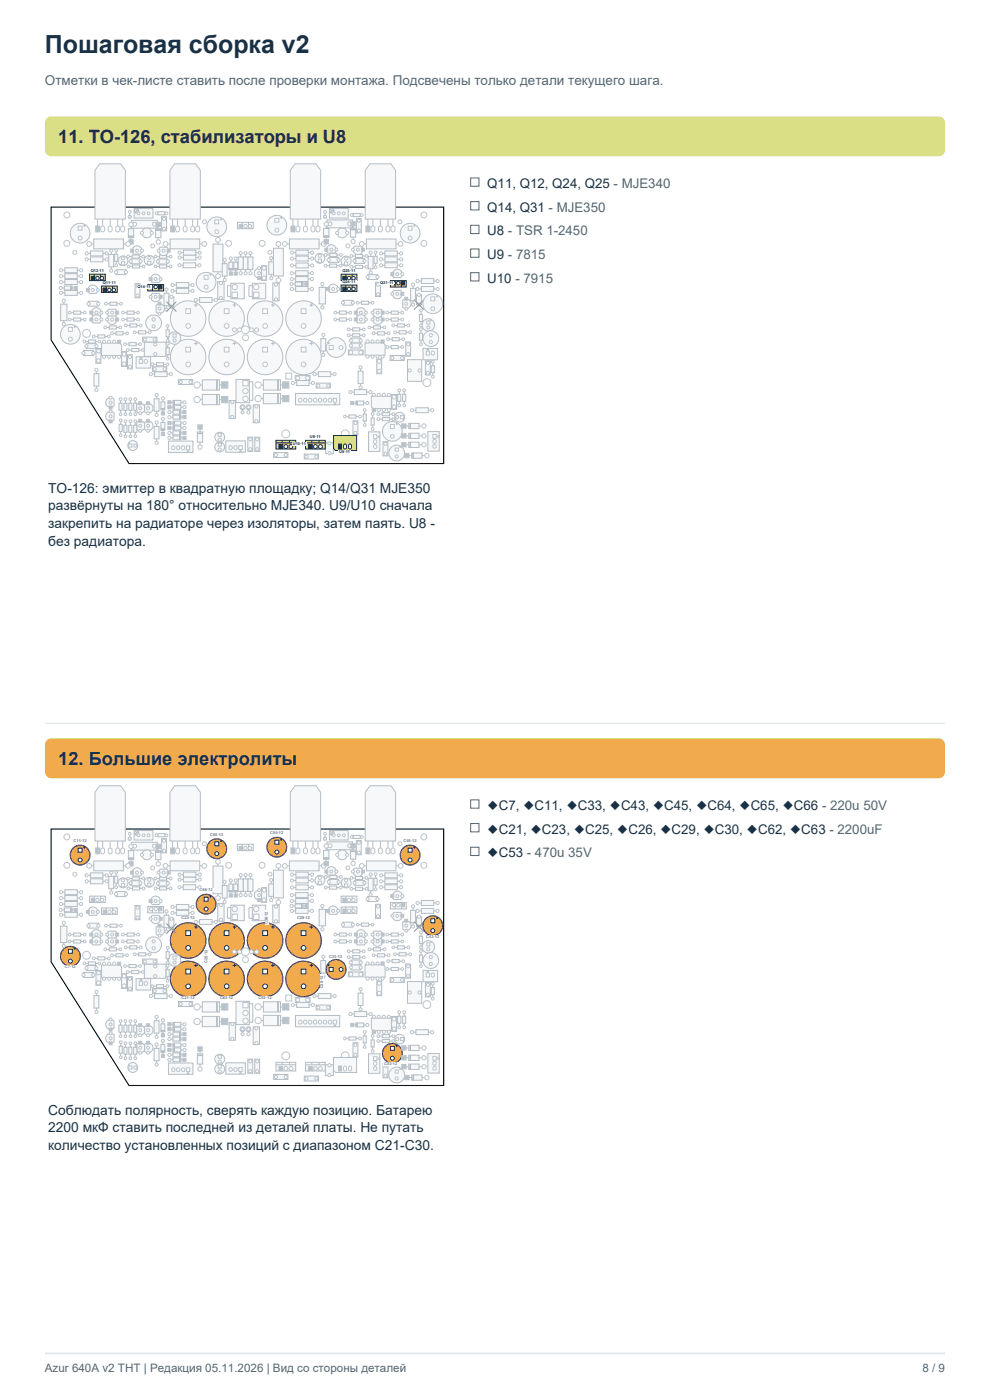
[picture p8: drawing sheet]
<svg xmlns="http://www.w3.org/2000/svg" width="210mm" height="297mm" viewBox="0 0 210 297" stroke-linecap="round" stroke-linejoin="round" font-family="sans-serif">
<defs><g id="words">
<text font-size="5.3" fill="#183146" x="9.5" y="11.3">Пошаговая сборка v2</text>
<g font-size="3.9" fill="#183146">
<text x="12.3" y="30.3">11. TO-126, стабилизаторы и U8</text>
<text x="12.3" y="162.3">12. Большие электролиты</text>
</g>
<text font-size="2.9" fill="#526675" x="9.5" y="18">Отметки в чек-листе ставить после проверки монтажа. Подсвечены только детали текущего шага.</text>
<g font-size="2.9" fill="#183146">
<text x="10.2" y="104.5">TO-126: эмиттер в квадратную площадку; Q14/Q31 MJE350</text>
<text x="10.2" y="108.3">развёрнуты на 180° относительно MJE340. U9/U10 сначала</text>
<text x="10.2" y="112">закрепить на радиаторе через изоляторы, затем паять. U8 -</text>
<text x="10.2" y="115.8">без радиатора.</text>
<text x="10.2" y="236.5">Соблюдать полярность, сверять каждую позицию. Батарею</text>
<text x="10.2" y="240.2">2200 мкФ ставить последней из деталей платы. Не путать</text>
<text x="10.2" y="244">количество установленных позиций с диапазоном C21-C30.</text>
</g>
<g font-size="2.8" fill="#183146">
<text x="103.4" y="39.9">Q11, Q12, Q24, Q25 - MJE340</text>
<text x="103.4" y="44.9">Q14, Q31 - MJE350</text>
<text x="103.4" y="49.9">U8 - TSR 1-2450</text>
<text x="103.4" y="54.9">U9 - 7815</text>
<text x="103.4" y="60">U10 - 7915</text>
<text x="103.4" y="171.8">◆C7, ◆C11, ◆C33, ◆C43, ◆C45, ◆C64, ◆C65, ◆C66 - 220u 50V</text>
<text x="103.4" y="176.8">◆C21, ◆C23, ◆C25, ◆C26, ◆C29, ◆C30, ◆C62, ◆C63 - 2200uF</text>
<text x="103.4" y="181.8">◆C53 - 470u 35V</text>
</g>
<g font-size="2.5" fill="#526675">
<text x="9.5" y="291">Azur 640A v2 THT | Редакция 05.11.2026 | Вид со стороны деталей</text>
<text x="195.7" y="291">8 / 9</text>
</g>
<g font-size=".8" fill="#183146">
<text x="19.3" y="57.8">Q12·11</text>
<text x="72.6" y="57.8">Q25·11</text>
<text x="21.8" y="60.3">Q11·11</text>
<text x="29.2" y="61">Q14·11</text>
<text x="72.6" y="60.1">Q24·11</text>
<text x="80.6" y="60.2">Q31·11</text>
<text x="62.1" y="94.3">U10·11</text>
<text x="65.8" y="93">U9·11</text>
<text x="72" y="96.1">U8·11</text>
</g>
<g font-size=".8" fill="#8a4d9c">
<text x="15.6" y="178.7">C11·12</text>
<text x="44.6" y="177.3">C65·12</text>
<text x="57.3" y="177">C64·12</text>
<text x="85.6" y="178.7">C45·12</text>
<text x="42.3" y="189.1">C66·12</text>
<text x="38.5" y="195">C23·12</text>
<text x="56.8" y="196.1" transform="rotate(-90 56.8 196.1)">C26·12</text>
<text x="63" y="195">C29·12</text>
<text x="69.8" y="203.2">C33·12</text>
<text x="90.4" y="199">C43·12</text>
<text x="13.8" y="205.5">C7·12</text>
<text x="44" y="204.3" transform="rotate(-90 44 204.3)">C25·12</text>
<text x="68.6" y="209.7" transform="rotate(-90 68.6 209.7)">C30·12</text>
<text x="38.5" y="211.9">C21·12</text>
<text x="46.7" y="211.9">C62·12</text>
<text x="54.8" y="211.9">C63·12</text>
<text x="81.5" y="225.9">C53·12</text>
</g>
</g></defs>
<path d="M9.5 287.1h191" fill="none" stroke="#dfe5e9" stroke-width=".35"/>
<path d="M9.8 25.3l.7-.5 .4-.1h188.2a1.41 1.41 0 0 1 1.4 1.4v5.7a1.41 1.41 0 0 1-1.4 1.4h-188.2a1.41 1.41 0 0 1-1.4-1.4v-5.7z" fill-rule="evenodd" fill="#dade85"/>
<path d="M10.8 43.9h83.3v54.4h-66.7l-16.6-26.2z" fill-rule="evenodd" fill="#fff" stroke="#000" stroke-width=".23"/>
<path d="M30.6 72.6h4.6v3h-4.6z" fill-rule="evenodd" fill="#f7f8f9" stroke="#b4bdc5" stroke-width=".21"/>
<g fill="#fff" stroke="#bcc4cb" stroke-width=".21">
<circle cx="32.9" cy="73.1" r=".33"/>
<circle cx="32.9" cy="75.1" r=".33"/>
</g>
<circle cx="67.9" cy="54.8" r="1.05" fill="#f7f8f9" stroke="#b4bdc5" stroke-width=".21"/>
<path d="M67.3 55.6h.2M67.4 55.5v.2" fill="none" stroke="#b4bdc5" stroke-width=".21"/>
<g fill="#fff" stroke="#bcc4cb" stroke-width=".21">
<path d="M67.5 55h.7v.7h-.7z" fill-rule="evenodd"/>
<circle cx="67.9" cy="54.3" r=".33"/>
</g>
<path d="M82.7 75.4h3.1v1.1h-3.1z" fill-rule="evenodd" fill="#f7f8f9" stroke="#b4bdc5" stroke-width=".21"/>
<g fill="#fff" stroke="#bcc4cb" stroke-width=".21">
<circle cx="83.2" cy="75.9" r=".33"/>
<circle cx="85.3" cy="75.9" r=".33"/>
</g>
<path d="M62.7 60.8h2.7v1h-2.7z" fill-rule="evenodd" fill="#f7f8f9" stroke="#b4bdc5" stroke-width=".21"/>
<path d="M61.9 61.3h.8M65.4 61.3h.8" fill="none" stroke="#b4bdc5" stroke-width=".21"/>
<g fill="#fff" stroke="#bcc4cb" stroke-width=".21">
<circle cx="66.2" cy="61.3" r=".33"/>
<circle cx="61.9" cy="61.3" r=".33"/>
</g>
<circle cx="14.9" cy="70.9" r="2.09" fill="#f7f8f9" stroke="#b4bdc5" stroke-width=".21"/>
<path d="M15.6 69.3h.5M15.8 69.1v.4" fill="none" stroke="#b4bdc5" stroke-width=".21"/>
<g fill="#fff" stroke="#bcc4cb" stroke-width=".21">
<path d="M14.5 69.5h.8v.8h-.8z" fill-rule="evenodd"/>
<circle cx="14.9" cy="72" r=".42"/>
</g>
<path d="M54.2 57.2a1.04 1.04 0 0 1 1.5 0v1.5a1.04 1.04 0 0 1-1.5 0 1.04 1.04 0 0 1 0-1.5z" fill-rule="evenodd" fill="#f7f8f9" stroke="#b4bdc5" stroke-width=".21"/>
<path d="M54.7 58.7h.6v.6h-.6z" fill-rule="evenodd" fill="#b9c3ca" stroke="#bcc4cb" stroke-width=".21"/>
<g fill="#fff" stroke="#bcc4cb" stroke-width=".21">
<circle cx="55" cy="58" r=".31"/>
<circle cx="55" cy="56.9" r=".31"/>
</g>
<path d="M15.6 67.5h1.5v.6h-1.5z" fill-rule="evenodd" fill="#f7f8f9" stroke="#b4bdc5" stroke-width=".21"/>
<path d="M14.8 67.8h.8M17.1 67.8h.9" fill="none" stroke="#b4bdc5" stroke-width=".21"/>
<g fill="#fff" stroke="#bcc4cb" stroke-width=".21">
<circle cx="18" cy="67.8" r=".29"/>
<circle cx="14.8" cy="67.8" r=".29"/>
</g>
<path d="M51.6 54.5h1v2.7h-1z" fill-rule="evenodd" fill="#f7f8f9" stroke="#b4bdc5" stroke-width=".21"/>
<path d="M52.1 53.7v.8M52.1 57.2v.8" fill="none" stroke="#b4bdc5" stroke-width=".21"/>
<g fill="#fff" stroke="#bcc4cb" stroke-width=".21">
<circle cx="52.1" cy="53.7" r=".33"/>
<circle cx="52.1" cy="58" r=".33"/>
</g>
<circle cx="84.1" cy="96.1" r="1.67" fill="#f7f8f9" stroke="#b4bdc5" stroke-width=".21"/>
<path d="M84.7 94.8h.3M84.9 94.7v.3" fill="none" stroke="#b4bdc5" stroke-width=".21"/>
<g fill="#fff" stroke="#bcc4cb" stroke-width=".21">
<path d="M83.8 95h.7v.7h-.7z" fill-rule="evenodd"/>
<circle cx="84.1" cy="96.8" r=".33"/>
</g>
<path d="M52.6 92.7h1v3.1h-1z" fill-rule="evenodd" fill="#f7f8f9" stroke="#b4bdc5" stroke-width=".21"/>
<g fill="#fff" stroke="#bcc4cb" stroke-width=".21">
<circle cx="53.1" cy="93.2" r=".33"/>
<circle cx="53.1" cy="95.3" r=".33"/>
</g>
<path d="M70 53.8h1.5v.6h-1.5z" fill-rule="evenodd" fill="#f7f8f9" stroke="#b4bdc5" stroke-width=".21"/>
<path d="M69.1 54.1h.9M71.5 54.1h.8" fill="none" stroke="#b4bdc5" stroke-width=".21"/>
<g fill="#fff" stroke="#bcc4cb" stroke-width=".21">
<circle cx="72.3" cy="54.1" r=".29"/>
<circle cx="69.1" cy="54.1" r=".29"/>
</g>
<path d="M27.9 46.7h5.5v1.7h-5.5z" fill-rule="evenodd" fill="#f7f8f9" stroke="#b4bdc5" stroke-width=".21"/>
<g fill="#fff" stroke="#bcc4cb" stroke-width=".21">
<circle cx="32.7" cy="47.6" r=".42"/>
<circle cx="28.6" cy="47.6" r=".42"/>
</g>
<path d="M42.3 63.1h2.7v1.1h-2.7z" fill-rule="evenodd" fill="#f7f8f9" stroke="#b4bdc5" stroke-width=".21"/>
<path d="M41.5 63.6h.8M45 63.6h.8" fill="none" stroke="#b4bdc5" stroke-width=".21"/>
<g fill="#fff" stroke="#bcc4cb" stroke-width=".21">
<circle cx="45.8" cy="63.6" r=".33"/>
<circle cx="41.5" cy="63.6" r=".33"/>
</g>
<circle cx="48.1" cy="67.6" r="3.8" fill="#f7f8f9" stroke="#b4bdc5" stroke-width=".21"/>
<path d="M49.3 64.7h.8M49.7 64.3v.8" fill="none" stroke="#b4bdc5" stroke-width=".21"/>
<g fill="#fff" stroke="#bcc4cb" stroke-width=".21">
<path d="M47.6 65.5h1v1h-1z" fill-rule="evenodd"/>
<circle cx="48.1" cy="69.2" r=".5"/>
</g>
<path d="M69.9 56h1.5v.7h-1.5z" fill-rule="evenodd" fill="#f7f8f9" stroke="#b4bdc5" stroke-width=".21"/>
<path d="M69.1 56.4h.8M71.4 56.4h.9" fill="none" stroke="#b4bdc5" stroke-width=".21"/>
<g fill="#fff" stroke="#bcc4cb" stroke-width=".21">
<circle cx="72.3" cy="56.4" r=".29"/>
<circle cx="69.1" cy="56.4" r=".29"/>
</g>
<path d="M69 93.9h1.7v2.3h-1.7z" fill-rule="evenodd" fill="#f7f8f9" stroke="#b4bdc5" stroke-width=".21"/>
<g fill="#fff" stroke="#bcc4cb" stroke-width=".21">
<circle cx="69.9" cy="96.1" r=".33"/>
<circle cx="69.9" cy="94" r=".33"/>
<circle cx="89.9" cy="51.6" r=".63"/>
</g>
<path d="M26.9 66h1.5v.7h-1.5z" fill-rule="evenodd" fill="#f7f8f9" stroke="#b4bdc5" stroke-width=".21"/>
<path d="M26.1 66.3h.8M28.4 66.3h.9" fill="none" stroke="#b4bdc5" stroke-width=".21"/>
<g fill="#fff" stroke="#bcc4cb" stroke-width=".21">
<circle cx="29.3" cy="66.3" r=".29"/>
<circle cx="26.1" cy="66.3" r=".29"/>
</g>
<path d="M34.8 62.2h1v2.7h-1z" fill-rule="evenodd" fill="#f7f8f9" stroke="#b4bdc5" stroke-width=".21"/>
<path d="M35.3 61.4v.8M35.3 64.9v.8" fill="none" stroke="#b4bdc5" stroke-width=".21"/>
<g fill="#fff" stroke="#bcc4cb" stroke-width=".21">
<circle cx="35.3" cy="65.7" r=".33"/>
<circle cx="35.3" cy="61.4" r=".33"/>
</g>
<path d="M81.2 93.7h1.1v3h-1.1z" fill-rule="evenodd" fill="#f7f8f9" stroke="#b4bdc5" stroke-width=".21"/>
<g fill="#fff" stroke="#bcc4cb" stroke-width=".21">
<circle cx="81.8" cy="96.3" r=".33"/>
<circle cx="81.8" cy="94.2" r=".33"/>
</g>
<path d="M17.7 74.4h2.1v1h-2.1z" fill-rule="evenodd" fill="#f7f8f9" stroke="#b4bdc5" stroke-width=".21"/>
<g fill="#fff" stroke="#bcc4cb" stroke-width=".21">
<circle cx="19.8" cy="74.9" r=".33"/>
<circle cx="17.7" cy="74.9" r=".33"/>
</g>
<path d="M84.4 83.6h.6v1.5h-.6z" fill-rule="evenodd" fill="#f7f8f9" stroke="#b4bdc5" stroke-width=".21"/>
<path d="M84.7 82.8v.8M84.7 85.1v.9" fill="none" stroke="#b4bdc5" stroke-width=".21"/>
<g fill="#fff" stroke="#bcc4cb" stroke-width=".21">
<circle cx="84.7" cy="82.8" r=".29"/>
<circle cx="84.7" cy="86" r=".29"/>
</g>
<path d="M54 92.7h1.1v3.1h-1.1z" fill-rule="evenodd" fill="#f7f8f9" stroke="#b4bdc5" stroke-width=".21"/>
<g fill="#fff" stroke="#bcc4cb" stroke-width=".21">
<circle cx="54.6" cy="93.2" r=".33"/>
<circle cx="54.6" cy="95.3" r=".33"/>
</g>
<path d="M62.7 58.7h2.7v1h-2.7z" fill-rule="evenodd" fill="#f7f8f9" stroke="#b4bdc5" stroke-width=".21"/>
<path d="M61.9 59.2h.8M65.4 59.2h.8" fill="none" stroke="#b4bdc5" stroke-width=".21"/>
<g fill="#fff" stroke="#bcc4cb" stroke-width=".21">
<circle cx="66.2" cy="59.2" r=".33"/>
<circle cx="61.9" cy="59.2" r=".33"/>
</g>
<circle cx="27.5" cy="46" r=".33" fill="#f7f8f9" stroke="#b4bdc5" stroke-width=".21"/>
<path d="M27.5 44.9v1.1" fill="none" stroke="#b4bdc5" stroke-width=".21"/>
<g fill="#fff" stroke="#bcc4cb" stroke-width=".21">
<circle cx="27.5" cy="46" r=".29"/>
<circle cx="27.5" cy="44.9" r=".29"/>
</g>
<path d="M33 48.5h1.1v1.9h-1.1z" fill-rule="evenodd" fill="#f7f8f9" stroke="#b4bdc5" stroke-width=".21"/>
<path d="M33 48.8h1.1M33.6 47.6v.9M33.6 50.4v.9" fill="none" stroke="#b4bdc5" stroke-width=".21"/>
<path d="M33.1 47.2h.9v.9h-.9z" fill-rule="evenodd" fill="#b9c3ca" stroke="#bcc4cb" stroke-width=".21"/>
<circle cx="33.6" cy="51.3" r=".46" fill="#fff" stroke="#bcc4cb" stroke-width=".21"/>
<circle cx="39.9" cy="67.6" r="3.8" fill="#f7f8f9" stroke="#b4bdc5" stroke-width=".21"/>
<path d="M41.2 64.7h.7M41.6 64.3v.8" fill="none" stroke="#b4bdc5" stroke-width=".21"/>
<g fill="#fff" stroke="#bcc4cb" stroke-width=".21">
<path d="M39.4 65.5h1v1h-1z" fill-rule="evenodd"/>
<circle cx="39.9" cy="69.2" r=".5"/>
</g>
<path d="M76 78.7h1v2.7h-1z" fill-rule="evenodd" fill="#f7f8f9" stroke="#b4bdc5" stroke-width=".21"/>
<path d="M76.5 77.9v.8M76.5 81.4v.8" fill="none" stroke="#b4bdc5" stroke-width=".21"/>
<g fill="#fff" stroke="#bcc4cb" stroke-width=".21">
<path d="M60.6 79.2h1.3v1.2h-1.3z" fill-rule="evenodd"/>
<circle cx="76.5" cy="77.9" r=".33"/>
<circle cx="76.5" cy="82.2" r=".33"/>
</g>
<path d="M75.4 54h1.5v.6h-1.5z" fill-rule="evenodd" fill="#f7f8f9" stroke="#b4bdc5" stroke-width=".21"/>
<path d="M74.6 54.3h.8M76.9 54.3h.8" fill="none" stroke="#b4bdc5" stroke-width=".21"/>
<g fill="#fff" stroke="#bcc4cb" stroke-width=".21">
<circle cx="77.7" cy="54.3" r=".29"/>
<circle cx="74.6" cy="54.3" r=".29"/>
</g>
<path d="M35.7 93.6h5.2v2.4h-5.2z" fill-rule="evenodd" fill="#f7f8f9" stroke="#b4bdc5" stroke-width=".21"/>
<path d="M39.6 96l.3-.4 .3 .4" fill="none" stroke="#b4bdc5" stroke-width=".21"/>
<g fill="#fff" stroke="#bcc4cb" stroke-width=".21">
<path d="M39.5 94.6h.8v.8h-.8z" fill-rule="evenodd"/>
<circle cx="38.8" cy="95" r=".38"/>
<circle cx="37.8" cy="95" r=".38"/>
<circle cx="36.7" cy="95" r=".38"/>
</g>
<path d="M31.3 60.4h3.4v1.3h-3.4z" fill-rule="evenodd" fill="#dade85" stroke="#183146" stroke-width=".21"/>
<path d="M32.4 60.4v1.3M33.7 60.4v1.3" fill="none" stroke="#183146" stroke-width=".21"/>
<path d="M33.6 60.5h.7v.8h-.7z" fill-rule="evenodd" fill="#183146" stroke="#183146" stroke-width=".21"/>
<g fill="#fff" stroke="#183146" stroke-width=".21">
<circle cx="33" cy="60.9" r=".37"/>
<circle cx="32.1" cy="60.9" r=".37"/>
</g>
<path d="M13.6 60.7h1.7v.8h-1.7z" fill-rule="evenodd" fill="#f7f8f9" stroke="#b4bdc5" stroke-width=".21"/>
<path d="M12.9 61.1h.7M15 60.7v.8M15.1 60.7v.8M15.3 61.1h.8" fill="none" stroke="#b4bdc5" stroke-width=".21"/>
<path d="M15.7 60.8h.7v.6h-.7z" fill-rule="evenodd" fill="#b9c3ca" stroke="#bcc4cb" stroke-width=".21"/>
<circle cx="12.9" cy="61.1" r=".33" fill="#fff" stroke="#bcc4cb" stroke-width=".21"/>
<path d="M83 67.5h1.5v.6h-1.5z" fill-rule="evenodd" fill="#f7f8f9" stroke="#b4bdc5" stroke-width=".21"/>
<path d="M82.1 67.8h.9M84.5 67.8h.8" fill="none" stroke="#b4bdc5" stroke-width=".21"/>
<g fill="#fff" stroke="#bcc4cb" stroke-width=".21">
<circle cx="85.3" cy="67.8" r=".29"/>
<circle cx="82.1" cy="67.8" r=".29"/>
</g>
<path d="M35.8 63h1.1v2.1h-1.1z" fill-rule="evenodd" fill="#f7f8f9" stroke="#b4bdc5" stroke-width=".21"/>
<g fill="#fff" stroke="#bcc4cb" stroke-width=".21">
<circle cx="36.4" cy="65.1" r=".33"/>
<circle cx="36.4" cy="63" r=".33"/>
</g>
<path d="M35.3 64l2.1 2.1M37.4 64l-2.1 2.1" fill="none" stroke="#8c969e" stroke-width=".21"/>
<path d="M19.7 65.6a1.04 1.04 0 0 1 1.5 0 1.04 1.04 0 0 1 0 1.5h-1.5a1.03 1.03 0 0 1 0-1.5z" fill-rule="evenodd" fill="#f7f8f9" stroke="#b4bdc5" stroke-width=".21"/>
<path d="M19.1 66h.6v.6h-.6z" fill-rule="evenodd" fill="#b9c3ca" stroke="#bcc4cb" stroke-width=".21"/>
<g fill="#fff" stroke="#bcc4cb" stroke-width=".21">
<circle cx="20.4" cy="66.3" r=".31"/>
<circle cx="21.5" cy="66.3" r=".31"/>
</g>
<path d="M29 89.6a1.04 1.04 0 0 1 1.5 0 1.04 1.04 0 0 1 0 1.5 1.04 1.04 0 0 1-1.5 0z" fill-rule="evenodd" fill="#f7f8f9" stroke="#b4bdc5" stroke-width=".21"/>
<path d="M29.4 89h.7v.6h-.7z" fill-rule="evenodd" fill="#b9c3ca" stroke="#bcc4cb" stroke-width=".21"/>
<g fill="#fff" stroke="#bcc4cb" stroke-width=".21">
<circle cx="29.7" cy="90.3" r=".31"/>
<circle cx="29.7" cy="91.4" r=".31"/>
</g>
<path d="M72.4 60.5h3.3v1.3h-3.3z" fill-rule="evenodd" fill="#dade85" stroke="#183146" stroke-width=".21"/>
<path d="M73.4 60.5v1.3M74.7 60.5v1.3" fill="none" stroke="#183146" stroke-width=".21"/>
<path d="M72.7 60.9h.7v.8h-.7z" fill-rule="evenodd" fill="#183146" stroke="#183146" stroke-width=".21"/>
<g fill="#fff" stroke="#183146" stroke-width=".21">
<circle cx="74" cy="61.3" r=".37"/>
<circle cx="75" cy="61.3" r=".37"/>
</g>
<path d="M87.3 96.1h2.2v1.1h-2.2z" fill-rule="evenodd" fill="#f7f8f9" stroke="#b4bdc5" stroke-width=".21"/>
<path d="M86.3 96.7h1M87.6 96.1v1.1M87.7 96.1v1.1M89.5 96.7h1.1" fill="none" stroke="#b4bdc5" stroke-width=".21"/>
<path d="M85.8 96.2h1v.9h-1z" fill-rule="evenodd" fill="#b9c3ca" stroke="#bcc4cb" stroke-width=".21"/>
<circle cx="90.6" cy="96.7" r=".46" fill="#fff" stroke="#bcc4cb" stroke-width=".21"/>
<g fill="#f7f8f9" stroke="#b4bdc5" stroke-width=".21">
<path d="M37.1 34.8h4.4l1 1.3v10.4h-6.5v-10.4z" fill-rule="evenodd"/>
<circle cx="39.3" cy="36.8" r=".67"/>
</g>
<path d="M36.6 46.5v1.4M37.7 46.5v1.4M39.3 46.5v1.4M40.9 46.5v1.4M41.9 46.5v1.4" fill="none" stroke="#b4bdc5" stroke-width=".21"/>
<path d="M36.2 47.9h.8v1.3h-.8z" fill-rule="evenodd" fill="#b9c3ca" stroke="#bcc4cb" stroke-width=".21"/>
<g fill="#fff" stroke="#bcc4cb" stroke-width=".21">
<path d="M37.3 48.1a.42 .42 0 0 1 .5-.1 .42 .42 0 0 1 .3 .4v.4a.42 .42 0 0 1-.4 .4 .42 .42 0 0 1-.4-.4z" fill-rule="evenodd"/>
<path d="M38.9 48.1a.42 .42 0 0 1 .5-.1 .42 .42 0 0 1 .3 .4v.4a.42 .42 0 0 1-.4 .4 .42 .42 0 0 1-.4-.4z" fill-rule="evenodd"/>
<path d="M40.5 48.1a.42 .42 0 0 1 .5-.1 .42 .42 0 0 1 .3 .4v.4a.42 .42 0 0 1-.4 .4 .42 .42 0 0 1-.5-.4z" fill-rule="evenodd"/>
<path d="M41.6 48.1a.42 .42 0 0 1 .4-.1 .42 .42 0 0 1 .3 .4v.4a.42 .42 0 0 1-.4 .4 .42 .42 0 0 1-.4-.4z" fill-rule="evenodd"/>
</g>
<path d="M21.5 60.7h3.4v1.3h-3.4z" fill-rule="evenodd" fill="#dade85" stroke="#183146" stroke-width=".21"/>
<path d="M22.5 60.7v1.3M23.9 60.7v1.3" fill="none" stroke="#183146" stroke-width=".21"/>
<path d="M21.9 61.1h.7v.8h-.7z" fill-rule="evenodd" fill="#183146" stroke="#183146" stroke-width=".21"/>
<g fill="#fff" stroke="#183146" stroke-width=".21">
<circle cx="23.2" cy="61.5" r=".37"/>
<circle cx="24.1" cy="61.5" r=".37"/>
</g>
<circle cx="43.7" cy="59.9" r="2.09" fill="#f7f8f9" stroke="#b4bdc5" stroke-width=".21"/>
<path d="M44.4 58.3h.4M44.6 58.1v.4" fill="none" stroke="#b4bdc5" stroke-width=".21"/>
<g fill="#fff" stroke="#bcc4cb" stroke-width=".21">
<path d="M43.3 58.4h.8v.8h-.8z" fill-rule="evenodd"/>
<circle cx="43.7" cy="60.9" r=".42"/>
</g>
<path d="M78 58.3h2.1v1h-2.1z" fill-rule="evenodd" fill="#f7f8f9" stroke="#b4bdc5" stroke-width=".21"/>
<g fill="#fff" stroke="#bcc4cb" stroke-width=".21">
<circle cx="78" cy="58.8" r=".33"/>
<circle cx="80.1" cy="58.8" r=".33"/>
</g>
<path d="M19.7 67.1a1.04 1.04 0 0 1 1.5 0 1.04 1.04 0 0 1 0 1.4h-1.5a1.03 1.03 0 0 1 0-1.4z" fill-rule="evenodd" fill="#f7f8f9" stroke="#b4bdc5" stroke-width=".21"/>
<path d="M19.1 67.5h.6v.6h-.6z" fill-rule="evenodd" fill="#b9c3ca" stroke="#bcc4cb" stroke-width=".21"/>
<g fill="#fff" stroke="#bcc4cb" stroke-width=".21">
<circle cx="20.4" cy="67.8" r=".31"/>
<circle cx="21.5" cy="67.8" r=".31"/>
</g>
<path d="M15.6 66h1.5v.7h-1.5z" fill-rule="evenodd" fill="#f7f8f9" stroke="#b4bdc5" stroke-width=".21"/>
<path d="M14.8 66.3h.8M17.1 66.3h.9" fill="none" stroke="#b4bdc5" stroke-width=".21"/>
<g fill="#fff" stroke="#bcc4cb" stroke-width=".21">
<circle cx="18" cy="66.3" r=".29"/>
<circle cx="14.8" cy="66.3" r=".29"/>
</g>
<path d="M81.1 88.6h1.5v.7h-1.5z" fill-rule="evenodd" fill="#f7f8f9" stroke="#b4bdc5" stroke-width=".21"/>
<path d="M80.2 88.9h.9M82.6 88.9h.8" fill="none" stroke="#b4bdc5" stroke-width=".21"/>
<g fill="#fff" stroke="#bcc4cb" stroke-width=".21">
<circle cx="80.2" cy="88.9" r=".29"/>
<circle cx="83.4" cy="88.9" r=".29"/>
</g>
<path d="M18.3 72.9h2.1v1.1h-2.1z" fill-rule="evenodd" fill="#f7f8f9" stroke="#b4bdc5" stroke-width=".21"/>
<g fill="#fff" stroke="#bcc4cb" stroke-width=".21">
<circle cx="20.4" cy="73.4" r=".33"/>
<circle cx="18.3" cy="73.4" r=".33"/>
</g>
<circle cx="39.9" cy="75.7" r="3.8" fill="#f7f8f9" stroke="#b4bdc5" stroke-width=".21"/>
<path d="M41.2 72.9h.7M41.6 72.5v.7" fill="none" stroke="#b4bdc5" stroke-width=".21"/>
<g fill="#fff" stroke="#bcc4cb" stroke-width=".21">
<path d="M39.4 73.7h1v1h-1z" fill-rule="evenodd"/>
<circle cx="39.9" cy="77.3" r=".5"/>
</g>
<path d="M19 60.8a1.04 1.04 0 0 1 1.4 0 1.04 1.04 0 0 1 0 1.4h-1.4a1.03 1.03 0 0 1 0-1.4z" fill-rule="evenodd" fill="#f7f8f9" stroke="#b4bdc5" stroke-width=".21"/>
<path d="M18.3 61.2h.6v.6h-.6z" fill-rule="evenodd" fill="#b9c3ca" stroke="#bcc4cb" stroke-width=".21"/>
<g fill="#fff" stroke="#bcc4cb" stroke-width=".21">
<circle cx="19.7" cy="61.5" r=".31"/>
<circle cx="20.8" cy="61.5" r=".31"/>
</g>
<path d="M27 75.3h1.1v3h-1.1z" fill-rule="evenodd" fill="#f7f8f9" stroke="#b4bdc5" stroke-width=".21"/>
<g fill="#fff" stroke="#bcc4cb" stroke-width=".21">
<circle cx="27.6" cy="75.7" r=".33"/>
<circle cx="27.6" cy="77.8" r=".33"/>
<circle cx="18.4" cy="70.7" r=".84"/>
</g>
<circle cx="64.4" cy="75.7" r="3.8" fill="#f7f8f9" stroke="#b4bdc5" stroke-width=".21"/>
<path d="M65.7 72.9h.7M66 72.5v.7" fill="none" stroke="#b4bdc5" stroke-width=".21"/>
<g fill="#fff" stroke="#bcc4cb" stroke-width=".21">
<path d="M63.9 73.7h1v1h-1z" fill-rule="evenodd"/>
<circle cx="64.4" cy="77.3" r=".5"/>
<circle cx="15.9" cy="53.5" r=".42"/>
</g>
<circle cx="28.2" cy="94.5" r="1.05" fill="#f7f8f9" stroke="#b4bdc5" stroke-width=".21"/>
<path d="M27.3 94.1h.2M27.4 94v.2" fill="none" stroke="#b4bdc5" stroke-width=".21"/>
<g fill="#fff" stroke="#bcc4cb" stroke-width=".21">
<path d="M27.3 94.2h.7v.7h-.7z" fill-rule="evenodd"/>
<circle cx="28.7" cy="94.5" r=".33"/>
</g>
<path d="M79.4 67.1h1.4a1.04 1.04 0 0 1 0 1.4 1.04 1.04 0 0 1-1.4 0 1.04 1.04 0 0 1 0-1.4z" fill-rule="evenodd" fill="#f7f8f9" stroke="#b4bdc5" stroke-width=".21"/>
<path d="M80.9 67.5h.6v.6h-.6z" fill-rule="evenodd" fill="#b9c3ca" stroke="#bcc4cb" stroke-width=".21"/>
<g fill="#fff" stroke="#bcc4cb" stroke-width=".21">
<circle cx="80.1" cy="67.8" r=".31"/>
<circle cx="79" cy="67.8" r=".31"/>
</g>
<circle cx="37" cy="71.7" r="1.32" fill="#f7f8f9" stroke="#b4bdc5" stroke-width=".21"/>
<path d="M37.5 70.7h.2M37.6 70.6v.3" fill="none" stroke="#b4bdc5" stroke-width=".21"/>
<g fill="#fff" stroke="#bcc4cb" stroke-width=".21">
<path d="M36.7 70.9h.7v.6h-.7z" fill-rule="evenodd"/>
<circle cx="37" cy="72.2" r=".33"/>
</g>
<path d="M36.7 92.5h1.7v.8h-1.7z" fill-rule="evenodd" fill="#f7f8f9" stroke="#b4bdc5" stroke-width=".21"/>
<path d="M35.9 92.9h.8M38.1 92.5v.8M38.2 92.5v.8M38.4 92.9h.7" fill="none" stroke="#b4bdc5" stroke-width=".21"/>
<path d="M38.8 92.6h.7v.6h-.7z" fill-rule="evenodd" fill="#b9c3ca" stroke="#bcc4cb" stroke-width=".21"/>
<circle cx="35.9" cy="92.9" r=".33" fill="#fff" stroke="#bcc4cb" stroke-width=".21"/>
<path d="M27.9 73.9h1.6v.7h-1.6z" fill-rule="evenodd" fill="#f7f8f9" stroke="#b4bdc5" stroke-width=".21"/>
<path d="M27.1 74.3h.8M29.5 74.3h.8" fill="none" stroke="#b4bdc5" stroke-width=".21"/>
<g fill="#fff" stroke="#bcc4cb" stroke-width=".21">
<circle cx="30.3" cy="74.3" r=".29"/>
<circle cx="27.1" cy="74.3" r=".29"/>
</g>
<path d="M33.8 54.1h1.6v.7h-1.6z" fill-rule="evenodd" fill="#f7f8f9" stroke="#b4bdc5" stroke-width=".21"/>
<path d="M33 54.4h.8M35.4 54.4h.8" fill="none" stroke="#b4bdc5" stroke-width=".21"/>
<g fill="#fff" stroke="#bcc4cb" stroke-width=".21">
<circle cx="36.2" cy="54.4" r=".29"/>
<circle cx="33" cy="54.4" r=".29"/>
</g>
<path d="M75.2 52.2h1.5a1.04 1.04 0 0 1 0 1.5 1.04 1.04 0 0 1-1.5 0 1.04 1.04 0 0 1 0-1.5z" fill-rule="evenodd" fill="#f7f8f9" stroke="#b4bdc5" stroke-width=".21"/>
<path d="M76.7 52.7h.6v.6h-.6z" fill-rule="evenodd" fill="#b9c3ca" stroke="#bcc4cb" stroke-width=".21"/>
<g fill="#fff" stroke="#bcc4cb" stroke-width=".21">
<circle cx="75.9" cy="53" r=".31"/>
<circle cx="74.9" cy="53" r=".31"/>
<circle cx="90.6" cy="81.2" r=".84"/>
</g>
<path d="M83.5 57.4a1.04 1.04 0 0 1 1.5 0 1.04 1.04 0 0 1 0 1.5h-1.5a1.03 1.03 0 0 1 0-1.5z" fill-rule="evenodd" fill="#f7f8f9" stroke="#b4bdc5" stroke-width=".21"/>
<path d="M82.9 57.8h.6v.7h-.6z" fill-rule="evenodd" fill="#b9c3ca" stroke="#bcc4cb" stroke-width=".21"/>
<g fill="#fff" stroke="#bcc4cb" stroke-width=".21">
<circle cx="84.3" cy="58.2" r=".31"/>
<circle cx="85.3" cy="58.2" r=".31"/>
</g>
<path d="M19.9 79.3h1.1v2.6h-1.1z" fill-rule="evenodd" fill="#f7f8f9" stroke="#b4bdc5" stroke-width=".21"/>
<path d="M20.5 78.5v.8M20.5 81.9v.8" fill="none" stroke="#b4bdc5" stroke-width=".21"/>
<g fill="#fff" stroke="#bcc4cb" stroke-width=".21">
<circle cx="20.5" cy="78.5" r=".33"/>
<circle cx="20.5" cy="82.7" r=".33"/>
</g>
<path d="M89 70.7h.6v1.5h-.6z" fill-rule="evenodd" fill="#f7f8f9" stroke="#b4bdc5" stroke-width=".21"/>
<path d="M89.3 69.8v.9M89.3 72.2v.8" fill="none" stroke="#b4bdc5" stroke-width=".21"/>
<g fill="#fff" stroke="#bcc4cb" stroke-width=".21">
<circle cx="89.3" cy="69.8" r=".29"/>
<circle cx="89.3" cy="73" r=".29"/>
</g>
<path d="M78.7 88.7h.7v1.5h-.7z" fill-rule="evenodd" fill="#f7f8f9" stroke="#b4bdc5" stroke-width=".21"/>
<path d="M79 87.8v.9M79 90.2v.8" fill="none" stroke="#b4bdc5" stroke-width=".21"/>
<g fill="#fff" stroke="#bcc4cb" stroke-width=".21">
<circle cx="79" cy="91" r=".29"/>
<circle cx="79" cy="87.8" r=".29"/>
</g>
<circle cx="83.2" cy="91.5" r="2.09" fill="#f7f8f9" stroke="#b4bdc5" stroke-width=".21"/>
<path d="M83.9 89.9h.5M84.1 89.7v.4" fill="none" stroke="#b4bdc5" stroke-width=".21"/>
<g fill="#fff" stroke="#bcc4cb" stroke-width=".21">
<path d="M82.8 90h.8v.9h-.8z" fill-rule="evenodd"/>
<circle cx="83.2" cy="92.6" r=".42"/>
<circle cx="14.2" cy="51.6" r=".63"/>
<circle cx="73.2" cy="92.1" r=".84"/>
</g>
<circle cx="46.6" cy="94.8" r="1.05" fill="#f7f8f9" stroke="#b4bdc5" stroke-width=".21"/>
<path d="M47 94.1h.2M47.1 93.9v.3" fill="none" stroke="#b4bdc5" stroke-width=".21"/>
<g fill="#fff" stroke="#bcc4cb" stroke-width=".21">
<path d="M46.3 94h.6v.7h-.6z" fill-rule="evenodd"/>
<circle cx="46.6" cy="95.4" r=".33"/>
</g>
<path d="M37.9 80.5h3v1.1h-3z" fill-rule="evenodd" fill="#f7f8f9" stroke="#b4bdc5" stroke-width=".21"/>
<g fill="#fff" stroke="#bcc4cb" stroke-width=".21">
<circle cx="40.4" cy="81" r=".33"/>
<circle cx="38.3" cy="81" r=".33"/>
</g>
<path d="M20.4 73.9h1v3.2h-1z" fill-rule="evenodd" fill="#f7f8f9" stroke="#b4bdc5" stroke-width=".21"/>
<g fill="#fff" stroke="#bcc4cb" stroke-width=".21">
<circle cx="20.9" cy="74.5" r=".42"/>
<circle cx="20.9" cy="76.5" r=".42"/>
</g>
<circle cx="52.7" cy="86.4" r=".52" fill="#f7f8f9" stroke="#b4bdc5" stroke-width=".21"/>
<path d="M52.7 86.4v1.1" fill="none" stroke="#b4bdc5" stroke-width=".21"/>
<g fill="#fff" stroke="#bcc4cb" stroke-width=".21">
<circle cx="52.7" cy="86.4" r=".33"/>
<circle cx="52.7" cy="87.5" r=".33"/>
</g>
<path d="M81.1 87.5h1.5v.7h-1.5z" fill-rule="evenodd" fill="#f7f8f9" stroke="#b4bdc5" stroke-width=".21"/>
<path d="M80.2 87.9h.9M82.6 87.9h.8" fill="none" stroke="#b4bdc5" stroke-width=".21"/>
<g fill="#fff" stroke="#bcc4cb" stroke-width=".21">
<circle cx="80.2" cy="87.9" r=".29"/>
<circle cx="83.4" cy="87.9" r=".29"/>
</g>
<path d="M27.3 90.2h.7v1.5h-.7z" fill-rule="evenodd" fill="#f7f8f9" stroke="#b4bdc5" stroke-width=".21"/>
<path d="M27.7 89.4v.8M27.7 91.7v.9" fill="none" stroke="#b4bdc5" stroke-width=".21"/>
<g fill="#fff" stroke="#bcc4cb" stroke-width=".21">
<circle cx="27.7" cy="92.6" r=".29"/>
<circle cx="27.7" cy="89.4" r=".29"/>
</g>
<path d="M74.4 71.7h2.1v1.1h-2.1z" fill-rule="evenodd" fill="#f7f8f9" stroke="#b4bdc5" stroke-width=".21"/>
<g fill="#fff" stroke="#bcc4cb" stroke-width=".21">
<circle cx="76.5" cy="72.3" r=".33"/>
<circle cx="74.4" cy="72.3" r=".33"/>
<circle cx="57.3" cy="53.5" r=".42"/>
</g>
<path d="M58.5 93.4h4.2v1.9h-4.2z" fill-rule="evenodd" fill="#dade85" stroke="#183146" stroke-width=".21"/>
<path d="M58.5 93.9h4.2M59.9 93.4v.5M61.4 93.4v.5" fill="none" stroke="#183146" stroke-width=".21"/>
<path d="M59.2 94.3h.8v.9h-.8z" fill-rule="evenodd" fill="#183146" stroke="#183146" stroke-width=".21"/>
<g fill="#fff" stroke="#183146" stroke-width=".21">
<circle cx="60.6" cy="94.7" r=".41"/>
<circle cx="61.7" cy="94.7" r=".41"/>
</g>
<path d="M19.2 53.2h2.6v1.1h-2.6z" fill-rule="evenodd" fill="#f7f8f9" stroke="#b4bdc5" stroke-width=".21"/>
<path d="M18.4 53.8h.8M21.8 53.8h.8" fill="none" stroke="#b4bdc5" stroke-width=".21"/>
<g fill="#fff" stroke="#bcc4cb" stroke-width=".21">
<circle cx="18.4" cy="53.8" r=".33"/>
<circle cx="22.6" cy="53.8" r=".33"/>
</g>
<path d="M32.7 90.5h1v2.6h-1z" fill-rule="evenodd" fill="#f7f8f9" stroke="#b4bdc5" stroke-width=".21"/>
<path d="M33.2 89.7v.8M33.2 93.1v.8" fill="none" stroke="#b4bdc5" stroke-width=".21"/>
<g fill="#fff" stroke="#bcc4cb" stroke-width=".21">
<circle cx="33.2" cy="89.7" r=".33"/>
<circle cx="33.2" cy="93.9" r=".33"/>
</g>
<path d="M69.5 52.2a1.04 1.04 0 0 1 1.5 0 1.04 1.04 0 0 1 0 1.5h-1.5a1.03 1.03 0 0 1 0-1.5z" fill-rule="evenodd" fill="#f7f8f9" stroke="#b4bdc5" stroke-width=".21"/>
<path d="M68.9 52.7h.6v.6h-.6z" fill-rule="evenodd" fill="#b9c3ca" stroke="#bcc4cb" stroke-width=".21"/>
<g fill="#fff" stroke="#bcc4cb" stroke-width=".21">
<circle cx="70.3" cy="53" r=".31"/>
<circle cx="71.3" cy="53" r=".31"/>
</g>
<path d="M28.4 85.5h.6v1.5h-.6z" fill-rule="evenodd" fill="#f7f8f9" stroke="#b4bdc5" stroke-width=".21"/>
<path d="M28.7 84.7v.8M28.7 87v.9" fill="none" stroke="#b4bdc5" stroke-width=".21"/>
<g fill="#fff" stroke="#bcc4cb" stroke-width=".21">
<circle cx="28.7" cy="84.7" r=".29"/>
<circle cx="28.7" cy="87.9" r=".29"/>
</g>
<path d="M79.3 54.4h.7v1.5h-.7z" fill-rule="evenodd" fill="#f7f8f9" stroke="#b4bdc5" stroke-width=".21"/>
<path d="M79.7 53.5v.9M79.7 55.9v.8" fill="none" stroke="#b4bdc5" stroke-width=".21"/>
<g fill="#fff" stroke="#bcc4cb" stroke-width=".21">
<circle cx="79.7" cy="56.7" r=".29"/>
<circle cx="79.7" cy="53.5" r=".29"/>
</g>
<path d="M27.2 48.5h1.2v1.9h-1.2z" fill-rule="evenodd" fill="#f7f8f9" stroke="#b4bdc5" stroke-width=".21"/>
<path d="M27.2 50.1h1.2M27.2 50.2h1.2M27.8 47.6v.9M27.8 50.4v.9" fill="none" stroke="#b4bdc5" stroke-width=".21"/>
<path d="M27.3 50.9h.9v.9h-.9z" fill-rule="evenodd" fill="#b9c3ca" stroke="#bcc4cb" stroke-width=".21"/>
<circle cx="27.8" cy="47.6" r=".46" fill="#fff" stroke="#bcc4cb" stroke-width=".21"/>
<path d="M75.2 54.8h2.1v1.1h-2.1z" fill-rule="evenodd" fill="#f7f8f9" stroke="#b4bdc5" stroke-width=".21"/>
<g fill="#fff" stroke="#bcc4cb" stroke-width=".21">
<circle cx="77.3" cy="55.4" r=".33"/>
<circle cx="75.2" cy="55.4" r=".33"/>
</g>
<path d="M23.1 54h1v2.6h-1z" fill-rule="evenodd" fill="#f7f8f9" stroke="#b4bdc5" stroke-width=".21"/>
<path d="M23.6 53.2v.8M23.6 56.6v.8" fill="none" stroke="#b4bdc5" stroke-width=".21"/>
<g fill="#fff" stroke="#bcc4cb" stroke-width=".21">
<circle cx="23.6" cy="57.4" r=".33"/>
<circle cx="23.6" cy="53.2" r=".33"/>
<circle cx="55.6" cy="51.6" r=".63"/>
</g>
<path d="M48.6 85h1.3v3.8h-1.3z" fill-rule="evenodd" fill="#f7f8f9" stroke="#b4bdc5" stroke-width=".21"/>
<g fill="#fff" stroke="#bcc4cb" stroke-width=".21">
<circle cx="49.3" cy="88.4" r=".33"/>
<circle cx="49.3" cy="85.3" r=".33"/>
</g>
<path d="M87.1 61.2h1v2.6h-1z" fill-rule="evenodd" fill="#f7f8f9" stroke="#b4bdc5" stroke-width=".21"/>
<path d="M87.6 60.4v.8M87.6 63.8v.8" fill="none" stroke="#b4bdc5" stroke-width=".21"/>
<g fill="#fff" stroke="#bcc4cb" stroke-width=".21">
<circle cx="87.6" cy="64.6" r=".33"/>
<circle cx="87.6" cy="60.4" r=".33"/>
</g>
<g fill="#f7f8f9" stroke="#b4bdc5" stroke-width=".21">
<path d="M69.9 44.2h4v2.1h-4z" fill-rule="evenodd"/>
<circle cx="70.4" cy="44.8" r=".46"/>
</g>
<path d="M70.7 44.4l-.6 .7M70.8 44.5l-.7 .6" fill="none" stroke="#b4bdc5" stroke-width=".21"/>
<g fill="#fff" stroke="#bcc4cb" stroke-width=".21">
<circle cx="70.8" cy="45.3" r=".3"/>
<circle cx="71.9" cy="45.3" r=".3"/>
<circle cx="72.9" cy="45.3" r=".3"/>
</g>
<path d="M28.3 52.4a1.04 1.04 0 0 1 1.5 0 1.04 1.04 0 0 1 0 1.5h-1.5a1.03 1.03 0 0 1 0-1.5z" fill-rule="evenodd" fill="#f7f8f9" stroke="#b4bdc5" stroke-width=".21"/>
<path d="M27.7 52.9h.6v.6h-.6z" fill-rule="evenodd" fill="#b9c3ca" stroke="#bcc4cb" stroke-width=".21"/>
<g fill="#fff" stroke="#bcc4cb" stroke-width=".21">
<circle cx="29.1" cy="53.2" r=".31"/>
<circle cx="30.1" cy="53.2" r=".31"/>
</g>
<circle cx="68.9" cy="46" r=".33" fill="#f7f8f9" stroke="#b4bdc5" stroke-width=".21"/>
<path d="M68.9 44.9v1.1" fill="none" stroke="#b4bdc5" stroke-width=".21"/>
<g fill="#fff" stroke="#bcc4cb" stroke-width=".21">
<circle cx="68.9" cy="46" r=".29"/>
<circle cx="68.9" cy="44.9" r=".29"/>
</g>
<path d="M72 66h1.5v.7h-1.5z" fill-rule="evenodd" fill="#f7f8f9" stroke="#b4bdc5" stroke-width=".21"/>
<path d="M71.1 66.3h.9M73.5 66.3h.8" fill="none" stroke="#b4bdc5" stroke-width=".21"/>
<g fill="#fff" stroke="#bcc4cb" stroke-width=".21">
<circle cx="74.3" cy="66.3" r=".29"/>
<circle cx="71.1" cy="66.3" r=".29"/>
</g>
<path d="M53.5 60.6h-.7v2.3" fill="none" stroke="#b4bdc5" stroke-width=".21"/>
<path d="M53.5 60.1h2.9v3.3h-2.9z" fill-rule="evenodd" fill="#f7f8f9" stroke="#b4bdc5" stroke-width=".21"/>
<path d="M52.8 62.9h.7M53.9 63.4l.5-.4 .4 .4" fill="none" stroke="#b4bdc5" stroke-width=".21"/>
<g fill="#fff" stroke="#bcc4cb" stroke-width=".21">
<path d="M53.8 62h1.1v1.1h-1.1z" fill-rule="evenodd"/>
<circle cx="54.4" cy="60.9" r=".57"/>
</g>
<path d="M83.2 71.6h1.5v.7h-1.5z" fill-rule="evenodd" fill="#f7f8f9" stroke="#b4bdc5" stroke-width=".21"/>
<path d="M82.3 72h.9M84.7 72h.8" fill="none" stroke="#b4bdc5" stroke-width=".21"/>
<g fill="#fff" stroke="#bcc4cb" stroke-width=".21">
<circle cx="82.3" cy="72" r=".29"/>
<circle cx="85.5" cy="72" r=".29"/>
<circle cx="50.8" cy="70" r=".42"/>
<circle cx="49.7" cy="70" r=".42"/>
</g>
<path d="M55.9 83.5h3.6v2.1h-3.6z" fill-rule="evenodd" fill="#f7f8f9" stroke="#b4bdc5" stroke-width=".21"/>
<path d="M54.8 84.6h1.1M58.9 83.5v2.1M59 83.5v2.1M59.5 84.6h1.1" fill="none" stroke="#b4bdc5" stroke-width=".21"/>
<path d="M59.9 83.9h1.4v1.3h-1.4z" fill-rule="evenodd" fill="#b9c3ca" stroke="#bcc4cb" stroke-width=".21"/>
<circle cx="54.8" cy="84.6" r=".67" fill="#fff" stroke="#bcc4cb" stroke-width=".21"/>
<path d="M57 55.6h1v2.6h-1z" fill-rule="evenodd" fill="#f7f8f9" stroke="#b4bdc5" stroke-width=".21"/>
<path d="M57.5 54.8v.8M57.5 58.2v.8" fill="none" stroke="#b4bdc5" stroke-width=".21"/>
<g fill="#fff" stroke="#bcc4cb" stroke-width=".21">
<circle cx="57.5" cy="59" r=".33"/>
<circle cx="57.5" cy="54.8" r=".33"/>
</g>
<path d="M29 85.9a1.04 1.04 0 0 1 1.5 0 1.04 1.04 0 0 1 0 1.4 1.04 1.04 0 0 1-1.5 0z" fill-rule="evenodd" fill="#f7f8f9" stroke="#b4bdc5" stroke-width=".21"/>
<path d="M29.4 85.2h.7v.7h-.7z" fill-rule="evenodd" fill="#b9c3ca" stroke="#bcc4cb" stroke-width=".21"/>
<g fill="#fff" stroke="#bcc4cb" stroke-width=".21">
<circle cx="29.7" cy="86.6" r=".31"/>
<circle cx="29.7" cy="87.7" r=".31"/>
</g>
<path d="M74.8 69.5h1.5v.7h-1.5z" fill-rule="evenodd" fill="#f7f8f9" stroke="#b4bdc5" stroke-width=".21"/>
<path d="M74 69.9h.8M76.3 69.9h.9" fill="none" stroke="#b4bdc5" stroke-width=".21"/>
<g fill="#fff" stroke="#bcc4cb" stroke-width=".21">
<circle cx="77.2" cy="69.9" r=".29"/>
<circle cx="74" cy="69.9" r=".29"/>
</g>
<path d="M79.9 76.1h1.1v3.2h-1.1z" fill-rule="evenodd" fill="#f7f8f9" stroke="#b4bdc5" stroke-width=".21"/>
<g fill="#fff" stroke="#bcc4cb" stroke-width=".21">
<circle cx="80.4" cy="76.7" r=".42"/>
<circle cx="80.4" cy="78.8" r=".42"/>
</g>
<path d="M28.9 75.7h3.1v2.4h-3.1z" fill-rule="evenodd" fill="#f7f8f9" stroke="#b4bdc5" stroke-width=".21"/>
<path d="M29.6 75.7l.3 .4 .3-.4" fill="none" stroke="#b4bdc5" stroke-width=".21"/>
<g fill="#fff" stroke="#bcc4cb" stroke-width=".21">
<path d="M29.5 76.2h.7v.9h-.7z" fill-rule="evenodd"/>
<circle cx="30.9" cy="76.7" r=".39"/>
</g>
<circle cx="56.2" cy="67.6" r="3.8" fill="#f7f8f9" stroke="#b4bdc5" stroke-width=".21"/>
<path d="M57.5 64.7h.8M57.9 64.3v.8" fill="none" stroke="#b4bdc5" stroke-width=".21"/>
<g fill="#fff" stroke="#bcc4cb" stroke-width=".21">
<path d="M55.7 65.5h1v1h-1z" fill-rule="evenodd"/>
<circle cx="56.2" cy="69.2" r=".5"/>
</g>
<path d="M32.8 78.9h2.6v1h-2.6z" fill-rule="evenodd" fill="#f7f8f9" stroke="#b4bdc5" stroke-width=".21"/>
<path d="M32 79.4h.8M35.4 79.4h.8" fill="none" stroke="#b4bdc5" stroke-width=".21"/>
<g fill="#fff" stroke="#bcc4cb" stroke-width=".21">
<circle cx="32" cy="79.4" r=".33"/>
<circle cx="36.2" cy="79.4" r=".33"/>
</g>
<path d="M18.7 72.1h1.6v.7h-1.6z" fill-rule="evenodd" fill="#f7f8f9" stroke="#b4bdc5" stroke-width=".21"/>
<path d="M17.9 72.5h.8M20.3 72.5h.8" fill="none" stroke="#b4bdc5" stroke-width=".21"/>
<g fill="#fff" stroke="#bcc4cb" stroke-width=".21">
<circle cx="21.1" cy="72.5" r=".29"/>
<circle cx="17.9" cy="72.5" r=".29"/>
</g>
<path d="M36.7 91.4h1.7v.9h-1.7z" fill-rule="evenodd" fill="#f7f8f9" stroke="#b4bdc5" stroke-width=".21"/>
<path d="M35.9 91.8h.8M38.1 91.4v.9M38.2 91.4v.9M38.4 91.8h.7" fill="none" stroke="#b4bdc5" stroke-width=".21"/>
<path d="M38.8 91.5h.7v.7h-.7z" fill-rule="evenodd" fill="#b9c3ca" stroke="#bcc4cb" stroke-width=".21"/>
<circle cx="35.9" cy="91.8" r=".33" fill="#fff" stroke="#bcc4cb" stroke-width=".21"/>
<path d="M78.1 54.4h1v2.6h-1z" fill-rule="evenodd" fill="#f7f8f9" stroke="#b4bdc5" stroke-width=".21"/>
<path d="M78.6 53.6v.8M78.6 57v.8" fill="none" stroke="#b4bdc5" stroke-width=".21"/>
<g fill="#fff" stroke="#bcc4cb" stroke-width=".21">
<circle cx="78.6" cy="57.8" r=".33"/>
<circle cx="78.6" cy="53.6" r=".33"/>
</g>
<path d="M41.9 91.6h1.1v2.2h-1.1z" fill-rule="evenodd" fill="#f7f8f9" stroke="#b4bdc5" stroke-width=".21"/>
<path d="M41.9 91.9h1.1M41.9 92h1.1M42.4 90.6v1M42.4 93.8v1" fill="none" stroke="#b4bdc5" stroke-width=".21"/>
<path d="M42 90.1h.9v1h-.9z" fill-rule="evenodd" fill="#b9c3ca" stroke="#bcc4cb" stroke-width=".21"/>
<circle cx="42.4" cy="94.8" r=".46" fill="#fff" stroke="#bcc4cb" stroke-width=".21"/>
<path d="M13.8 59.3h2.6v1.1h-2.6z" fill-rule="evenodd" fill="#f7f8f9" stroke="#b4bdc5" stroke-width=".21"/>
<path d="M13 59.8h.8M16.4 59.8h.8" fill="none" stroke="#b4bdc5" stroke-width=".21"/>
<g fill="#fff" stroke="#bcc4cb" stroke-width=".21">
<circle cx="17.2" cy="59.8" r=".33"/>
<circle cx="13" cy="59.8" r=".33"/>
</g>
<path d="M23 65.6h1.5a1.04 1.04 0 0 1 0 1.5 1.04 1.04 0 0 1-1.5 0 1.04 1.04 0 0 1 0-1.5z" fill-rule="evenodd" fill="#f7f8f9" stroke="#b4bdc5" stroke-width=".21"/>
<path d="M24.5 66h.7v.6h-.7z" fill-rule="evenodd" fill="#b9c3ca" stroke="#bcc4cb" stroke-width=".21"/>
<g fill="#fff" stroke="#bcc4cb" stroke-width=".21">
<circle cx="23.8" cy="66.3" r=".31"/>
<circle cx="22.7" cy="66.3" r=".31"/>
</g>
<path d="M76.7 63.9h1.5v.7h-1.5z" fill-rule="evenodd" fill="#f7f8f9" stroke="#b4bdc5" stroke-width=".21"/>
<path d="M75.9 64.2h.8M78.2 64.2h.8" fill="none" stroke="#b4bdc5" stroke-width=".21"/>
<g fill="#fff" stroke="#bcc4cb" stroke-width=".21">
<circle cx="75.9" cy="64.2" r=".29"/>
<circle cx="79" cy="64.2" r=".29"/>
</g>
<path d="M68.1 71.8h1v2.7h-1z" fill-rule="evenodd" fill="#f7f8f9" stroke="#b4bdc5" stroke-width=".21"/>
<path d="M68.6 71v.8M68.6 74.5v.8" fill="none" stroke="#b4bdc5" stroke-width=".21"/>
<g fill="#fff" stroke="#bcc4cb" stroke-width=".21">
<circle cx="68.6" cy="75.3" r=".33"/>
<circle cx="68.6" cy="71" r=".33"/>
</g>
<path d="M26.3 90.2h.6v1.5h-.6z" fill-rule="evenodd" fill="#f7f8f9" stroke="#b4bdc5" stroke-width=".21"/>
<path d="M26.6 89.4v.8M26.6 91.7v.9" fill="none" stroke="#b4bdc5" stroke-width=".21"/>
<g fill="#fff" stroke="#bcc4cb" stroke-width=".21">
<circle cx="26.6" cy="89.4" r=".29"/>
<circle cx="26.6" cy="92.6" r=".29"/>
</g>
<path d="M34 52.4h1.4a1.04 1.04 0 0 1 0 1.5 1.04 1.04 0 0 1-1.4 0 1.04 1.04 0 0 1 0-1.5z" fill-rule="evenodd" fill="#f7f8f9" stroke="#b4bdc5" stroke-width=".21"/>
<path d="M35.5 52.9h.6v.6h-.6z" fill-rule="evenodd" fill="#b9c3ca" stroke="#bcc4cb" stroke-width=".21"/>
<g fill="#fff" stroke="#bcc4cb" stroke-width=".21">
<circle cx="34.7" cy="53.2" r=".31"/>
<circle cx="33.6" cy="53.2" r=".31"/>
</g>
<path d="M36.7 88.1h1.7v.8h-1.7z" fill-rule="evenodd" fill="#f7f8f9" stroke="#b4bdc5" stroke-width=".21"/>
<path d="M35.9 88.5h.8M38.1 88.1v.8M38.2 88.1v.8M38.4 88.5h.7" fill="none" stroke="#b4bdc5" stroke-width=".21"/>
<path d="M38.8 88.2h.7v.6h-.7z" fill-rule="evenodd" fill="#b9c3ca" stroke="#bcc4cb" stroke-width=".21"/>
<g fill="#fff" stroke="#bcc4cb" stroke-width=".21">
<circle cx="35.9" cy="88.5" r=".33"/>
<circle cx="73.8" cy="52.2" r=".42"/>
</g>
<path d="M37.4 59.9h2.6v1.1h-2.6z" fill-rule="evenodd" fill="#f7f8f9" stroke="#b4bdc5" stroke-width=".21"/>
<path d="M36.6 60.5h.8M40 60.5h.8" fill="none" stroke="#b4bdc5" stroke-width=".21"/>
<g fill="#fff" stroke="#bcc4cb" stroke-width=".21">
<circle cx="40.8" cy="60.5" r=".33"/>
<circle cx="36.6" cy="60.5" r=".33"/>
</g>
<path d="M27.3 85.5h.7v1.5h-.7z" fill-rule="evenodd" fill="#f7f8f9" stroke="#b4bdc5" stroke-width=".21"/>
<path d="M27.7 84.7v.8M27.7 87v.9" fill="none" stroke="#b4bdc5" stroke-width=".21"/>
<g fill="#fff" stroke="#bcc4cb" stroke-width=".21">
<circle cx="27.7" cy="84.7" r=".29"/>
<circle cx="27.7" cy="87.9" r=".29"/>
</g>
<path d="M67.1 81.3h3v1h-3z" fill-rule="evenodd" fill="#f7f8f9" stroke="#b4bdc5" stroke-width=".21"/>
<g fill="#fff" stroke="#bcc4cb" stroke-width=".21">
<circle cx="67.5" cy="81.8" r=".33"/>
<circle cx="69.6" cy="81.8" r=".33"/>
</g>
<path d="M75.5 85.1h1.7v.8h-1.7z" fill-rule="evenodd" fill="#f7f8f9" stroke="#b4bdc5" stroke-width=".21"/>
<path d="M74.7 85.5h.8M75.7 85.1v.8M75.8 85.1v.8M77.2 85.5h.7" fill="none" stroke="#b4bdc5" stroke-width=".21"/>
<path d="M74.4 85.2h.7v.6h-.7z" fill-rule="evenodd" fill="#b9c3ca" stroke="#bcc4cb" stroke-width=".21"/>
<circle cx="77.9" cy="85.5" r=".33" fill="#fff" stroke="#bcc4cb" stroke-width=".21"/>
<path d="M19.9 50.7h6.3v2.1h-6.3z" fill-rule="evenodd" fill="#f7f8f9" stroke="#b4bdc5" stroke-width=".21"/>
<path d="M18.9 51.8h1M26.2 51.8h.9" fill="none" stroke="#b4bdc5" stroke-width=".21"/>
<g fill="#fff" stroke="#bcc4cb" stroke-width=".21">
<circle cx="27.1" cy="51.8" r=".5"/>
<circle cx="18.9" cy="51.8" r=".5"/>
</g>
<path d="M89.4 60.8h2.6v1h-2.6z" fill-rule="evenodd" fill="#f7f8f9" stroke="#b4bdc5" stroke-width=".21"/>
<path d="M88.6 61.3h.8M92 61.3h.8" fill="none" stroke="#b4bdc5" stroke-width=".21"/>
<g fill="#fff" stroke="#bcc4cb" stroke-width=".21">
<circle cx="92.8" cy="61.3" r=".33"/>
<circle cx="88.6" cy="61.3" r=".33"/>
</g>
<path d="M86.7 89.8h2.2v1.1h-2.2z" fill-rule="evenodd" fill="#f7f8f9" stroke="#b4bdc5" stroke-width=".21"/>
<path d="M85.7 90.4h1M87 89.8v1.1M87.1 89.8v1.1M88.9 90.4h1" fill="none" stroke="#b4bdc5" stroke-width=".21"/>
<path d="M85.2 89.9h.9v.9h-.9z" fill-rule="evenodd" fill="#b9c3ca" stroke="#bcc4cb" stroke-width=".21"/>
<circle cx="89.9" cy="90.4" r=".46" fill="#fff" stroke="#bcc4cb" stroke-width=".21"/>
<path d="M42.9 83.7h3.7v2.2h-3.7z" fill-rule="evenodd" fill="#f7f8f9" stroke="#b4bdc5" stroke-width=".21"/>
<path d="M41.8 84.8h1.1M46 83.7v2.2M46.6 84.8h1.1" fill="none" stroke="#b4bdc5" stroke-width=".21"/>
<path d="M47 84.1h1.3v1.3h-1.3z" fill-rule="evenodd" fill="#b9c3ca" stroke="#bcc4cb" stroke-width=".21"/>
<circle cx="41.8" cy="84.8" r=".67" fill="#fff" stroke="#bcc4cb" stroke-width=".21"/>
<path d="M32.3 62.2h1.4a1.04 1.04 0 0 1 0 1.5 1.04 1.04 0 0 1-1.4 0 1.04 1.04 0 0 1 0-1.5z" fill-rule="evenodd" fill="#f7f8f9" stroke="#b4bdc5" stroke-width=".21"/>
<path d="M33.8 62.7h.6v.6h-.6z" fill-rule="evenodd" fill="#b9c3ca" stroke="#bcc4cb" stroke-width=".21"/>
<g fill="#fff" stroke="#bcc4cb" stroke-width=".21">
<circle cx="33" cy="63" r=".31"/>
<circle cx="31.9" cy="63" r=".31"/>
</g>
<path d="M77.7 50.7h6.3v2.1h-6.3z" fill-rule="evenodd" fill="#f7f8f9" stroke="#b4bdc5" stroke-width=".21"/>
<path d="M76.7 51.8h1M84 51.8h1" fill="none" stroke="#b4bdc5" stroke-width=".21"/>
<g fill="#fff" stroke="#bcc4cb" stroke-width=".21">
<circle cx="85" cy="51.8" r=".5"/>
<circle cx="76.7" cy="51.8" r=".5"/>
</g>
<path d="M86.4 76.3h3.1v4.6h-3.1z" fill-rule="evenodd" fill="#f7f8f9" stroke="#b4bdc5" stroke-width=".21"/>
<g fill="#fff" stroke="#bcc4cb" stroke-width=".21">
<circle cx="89" cy="78.6" r=".33"/>
<circle cx="86.9" cy="78.6" r=".33"/>
</g>
<path d="M75.1 82.7h2.7v1h-2.7z" fill-rule="evenodd" fill="#f7f8f9" stroke="#b4bdc5" stroke-width=".21"/>
<path d="M74.3 83.2h.8M77.8 83.2h.8" fill="none" stroke="#b4bdc5" stroke-width=".21"/>
<g fill="#fff" stroke="#bcc4cb" stroke-width=".21">
<circle cx="78.6" cy="83.2" r=".33"/>
<circle cx="74.3" cy="83.2" r=".33"/>
</g>
<path d="M19.2 54.5h2.6v1h-2.6z" fill-rule="evenodd" fill="#f7f8f9" stroke="#b4bdc5" stroke-width=".21"/>
<path d="M18.4 55h.8M21.8 55h.8" fill="none" stroke="#b4bdc5" stroke-width=".21"/>
<g fill="#fff" stroke="#bcc4cb" stroke-width=".21">
<circle cx="18.4" cy="55" r=".33"/>
<circle cx="22.6" cy="55" r=".33"/>
</g>
<path d="M36.7 86h1.7v.8h-1.7z" fill-rule="evenodd" fill="#f7f8f9" stroke="#b4bdc5" stroke-width=".21"/>
<path d="M35.9 86.4h.8M36.9 86v.8M38.4 86.4h.7" fill="none" stroke="#b4bdc5" stroke-width=".21"/>
<path d="M35.6 86.1h.7v.6h-.7z" fill-rule="evenodd" fill="#b9c3ca" stroke="#bcc4cb" stroke-width=".21"/>
<g fill="#fff" stroke="#bcc4cb" stroke-width=".21">
<circle cx="39.1" cy="86.4" r=".33"/>
<circle cx="43.3" cy="47" r=".42"/>
<circle cx="52.1" cy="70" r=".84"/>
<circle cx="52.1" cy="71.7" r=".63"/>
</g>
<circle cx="56.2" cy="75.7" r="3.8" fill="#f7f8f9" stroke="#b4bdc5" stroke-width=".21"/>
<path d="M57.5 72.9h.8M57.9 72.5v.7" fill="none" stroke="#b4bdc5" stroke-width=".21"/>
<g fill="#fff" stroke="#bcc4cb" stroke-width=".21">
<path d="M55.7 73.7h1v1h-1z" fill-rule="evenodd"/>
<circle cx="56.2" cy="77.3" r=".5"/>
</g>
<path d="M69.9 60.6a1.04 1.04 0 0 1 1.5 0 1.04 1.04 0 0 1 0 1.4h-1.5a1.03 1.03 0 0 1 0-1.4z" fill-rule="evenodd" fill="#f7f8f9" stroke="#b4bdc5" stroke-width=".21"/>
<path d="M69.3 61h.6v.6h-.6z" fill-rule="evenodd" fill="#b9c3ca" stroke="#bcc4cb" stroke-width=".21"/>
<g fill="#fff" stroke="#bcc4cb" stroke-width=".21">
<circle cx="70.7" cy="61.3" r=".31"/>
<circle cx="71.7" cy="61.3" r=".31"/>
</g>
<circle cx="51.4" cy="86.4" r=".52" fill="#f7f8f9" stroke="#b4bdc5" stroke-width=".21"/>
<path d="M51.4 86.4v1.1" fill="none" stroke="#b4bdc5" stroke-width=".21"/>
<g fill="#fff" stroke="#bcc4cb" stroke-width=".21">
<circle cx="51.4" cy="86.4" r=".33"/>
<circle cx="51.4" cy="87.5" r=".33"/>
</g>
<path d="M62.8 53.1h2.6v1h-2.6z" fill-rule="evenodd" fill="#f7f8f9" stroke="#b4bdc5" stroke-width=".21"/>
<path d="M62 53.6h.8M65.4 53.6h.8" fill="none" stroke="#b4bdc5" stroke-width=".21"/>
<g fill="#fff" stroke="#bcc4cb" stroke-width=".21">
<circle cx="62" cy="53.6" r=".33"/>
<circle cx="66.2" cy="53.6" r=".33"/>
</g>
<path d="M67.5 78.9h2.7v1h-2.7z" fill-rule="evenodd" fill="#f7f8f9" stroke="#b4bdc5" stroke-width=".21"/>
<path d="M66.7 79.4h.8M70.2 79.4h.8" fill="none" stroke="#b4bdc5" stroke-width=".21"/>
<g fill="#fff" stroke="#bcc4cb" stroke-width=".21">
<circle cx="71" cy="79.4" r=".33"/>
<circle cx="66.7" cy="79.4" r=".33"/>
</g>
<path d="M72 67.5h1.5v.6h-1.5z" fill-rule="evenodd" fill="#f7f8f9" stroke="#b4bdc5" stroke-width=".21"/>
<path d="M71.1 67.8h.9M73.5 67.8h.8" fill="none" stroke="#b4bdc5" stroke-width=".21"/>
<g fill="#fff" stroke="#bcc4cb" stroke-width=".21">
<circle cx="74.3" cy="67.8" r=".29"/>
<circle cx="71.1" cy="67.8" r=".29"/>
</g>
<path d="M74 88h1.5v.7h-1.5z" fill-rule="evenodd" fill="#f7f8f9" stroke="#b4bdc5" stroke-width=".21"/>
<path d="M73.2 88.4h.8M75.5 88.4h.9" fill="none" stroke="#b4bdc5" stroke-width=".21"/>
<g fill="#fff" stroke="#bcc4cb" stroke-width=".21">
<circle cx="73.2" cy="88.4" r=".29"/>
<circle cx="76.4" cy="88.4" r=".29"/>
</g>
<path d="M32.4 77.8h3v1h-3z" fill-rule="evenodd" fill="#f7f8f9" stroke="#b4bdc5" stroke-width=".21"/>
<g fill="#fff" stroke="#bcc4cb" stroke-width=".21">
<circle cx="32.8" cy="78.3" r=".33"/>
<circle cx="34.9" cy="78.3" r=".33"/>
</g>
<path d="M62.7 57.4h2.7v1.1h-2.7z" fill-rule="evenodd" fill="#f7f8f9" stroke="#b4bdc5" stroke-width=".21"/>
<path d="M61.9 58h.8M65.4 58h.8" fill="none" stroke="#b4bdc5" stroke-width=".21"/>
<g fill="#fff" stroke="#bcc4cb" stroke-width=".21">
<circle cx="66.2" cy="58" r=".33"/>
<circle cx="61.9" cy="58" r=".33"/>
</g>
<path d="M83 66h1.5v.7h-1.5z" fill-rule="evenodd" fill="#f7f8f9" stroke="#b4bdc5" stroke-width=".21"/>
<path d="M82.1 66.3h.9M84.5 66.3h.8" fill="none" stroke="#b4bdc5" stroke-width=".21"/>
<g fill="#fff" stroke="#bcc4cb" stroke-width=".21">
<circle cx="85.3" cy="66.3" r=".29"/>
<circle cx="82.1" cy="66.3" r=".29"/>
<circle cx="84.8" cy="47" r=".42"/>
</g>
<path d="M83.5 61.6h1.5a1.04 1.04 0 0 1 0 1.5 1.04 1.04 0 0 1-1.5 0 1.04 1.04 0 0 1 0-1.5z" fill-rule="evenodd" fill="#f7f8f9" stroke="#b4bdc5" stroke-width=".21"/>
<path d="M85 62h.6v.7h-.6z" fill-rule="evenodd" fill="#b9c3ca" stroke="#bcc4cb" stroke-width=".21"/>
<g fill="#fff" stroke="#bcc4cb" stroke-width=".21">
<circle cx="84.3" cy="62.3" r=".31"/>
<circle cx="83.2" cy="62.3" r=".31"/>
</g>
<path d="M32.3 58.5a1.04 1.04 0 0 1 1.4 0 1.04 1.04 0 0 1 0 1.4h-1.4a1.03 1.03 0 0 1 0-1.4z" fill-rule="evenodd" fill="#f7f8f9" stroke="#b4bdc5" stroke-width=".21"/>
<path d="M31.6 58.9h.7v.6h-.7z" fill-rule="evenodd" fill="#b9c3ca" stroke="#bcc4cb" stroke-width=".21"/>
<g fill="#fff" stroke="#bcc4cb" stroke-width=".21">
<circle cx="33" cy="59.2" r=".31"/>
<circle cx="34.1" cy="59.2" r=".31"/>
</g>
<path d="M26.9 67.5h1.5v.6h-1.5z" fill-rule="evenodd" fill="#f7f8f9" stroke="#b4bdc5" stroke-width=".21"/>
<path d="M26.1 67.8h.8M28.4 67.8h.9" fill="none" stroke="#b4bdc5" stroke-width=".21"/>
<g fill="#fff" stroke="#bcc4cb" stroke-width=".21">
<circle cx="29.3" cy="67.8" r=".29"/>
<circle cx="26.1" cy="67.8" r=".29"/>
</g>
<path d="M36.7 90.4h1.7v.8h-1.7z" fill-rule="evenodd" fill="#f7f8f9" stroke="#b4bdc5" stroke-width=".21"/>
<path d="M35.9 90.8h.8M36.9 90.4v.8M38.4 90.8h.7" fill="none" stroke="#b4bdc5" stroke-width=".21"/>
<path d="M35.6 90.5h.7v.6h-.7z" fill-rule="evenodd" fill="#b9c3ca" stroke="#bcc4cb" stroke-width=".21"/>
<circle cx="39.1" cy="90.8" r=".33" fill="#fff" stroke="#bcc4cb" stroke-width=".21"/>
<path d="M84.3 68.7h1.5v.7h-1.5z" fill-rule="evenodd" fill="#f7f8f9" stroke="#b4bdc5" stroke-width=".21"/>
<path d="M83.4 69h.9M85.8 69h.8" fill="none" stroke="#b4bdc5" stroke-width=".21"/>
<g fill="#fff" stroke="#bcc4cb" stroke-width=".21">
<circle cx="83.4" cy="69" r=".29"/>
<circle cx="86.6" cy="69" r=".29"/>
</g>
<path d="M49.6 55.6h.8v1.7h-.8z" fill-rule="evenodd" fill="#f7f8f9" stroke="#b4bdc5" stroke-width=".21"/>
<path d="M49.6 57h.8M49.6 57.1h.8M50 54.8v.8M50 57.3v.7" fill="none" stroke="#b4bdc5" stroke-width=".21"/>
<path d="M49.7 57.7h.6v.7h-.6z" fill-rule="evenodd" fill="#b9c3ca" stroke="#bcc4cb" stroke-width=".21"/>
<circle cx="50" cy="54.8" r=".33" fill="#fff" stroke="#bcc4cb" stroke-width=".21"/>
<path d="M75.8 65.6a1.04 1.04 0 0 1 1.5 0 1.04 1.04 0 0 1 0 1.5h-1.5a1.03 1.03 0 0 1 0-1.5z" fill-rule="evenodd" fill="#f7f8f9" stroke="#b4bdc5" stroke-width=".21"/>
<path d="M75.2 66h.6v.6h-.6z" fill-rule="evenodd" fill="#b9c3ca" stroke="#bcc4cb" stroke-width=".21"/>
<g fill="#fff" stroke="#bcc4cb" stroke-width=".21">
<circle cx="76.5" cy="66.3" r=".31"/>
<circle cx="77.6" cy="66.3" r=".31"/>
</g>
<path d="M34.1 89.6h.9v1.7h-.9z" fill-rule="evenodd" fill="#f7f8f9" stroke="#b4bdc5" stroke-width=".21"/>
<path d="M34.1 91h.9M34.1 91.1h.9M34.6 88.9v.7M34.6 91.3v.8" fill="none" stroke="#b4bdc5" stroke-width=".21"/>
<path d="M34.2 91.7h.7v.7h-.7z" fill-rule="evenodd" fill="#b9c3ca" stroke="#bcc4cb" stroke-width=".21"/>
<circle cx="34.6" cy="88.9" r=".33" fill="#fff" stroke="#bcc4cb" stroke-width=".21"/>
<path d="M79.4 65.6h1.4a1.04 1.04 0 0 1 0 1.5 1.04 1.04 0 0 1-1.4 0 1.04 1.04 0 0 1 0-1.5z" fill-rule="evenodd" fill="#f7f8f9" stroke="#b4bdc5" stroke-width=".21"/>
<path d="M80.9 66h.6v.6h-.6z" fill-rule="evenodd" fill="#b9c3ca" stroke="#bcc4cb" stroke-width=".21"/>
<g fill="#fff" stroke="#bcc4cb" stroke-width=".21">
<circle cx="80.1" cy="66.3" r=".31"/>
<circle cx="79" cy="66.3" r=".31"/>
</g>
<circle cx="72.6" cy="49.4" r="1.05" fill="#f7f8f9" stroke="#b4bdc5" stroke-width=".21"/>
<g fill="#fff" stroke="#bcc4cb" stroke-width=".21">
<circle cx="73.6" cy="49.4" r=".33"/>
<circle cx="71.5" cy="49.4" r=".33"/>
</g>
<path d="M35.2 70h.7v1.5h-.7z" fill-rule="evenodd" fill="#f7f8f9" stroke="#b4bdc5" stroke-width=".21"/>
<path d="M35.6 69.1v.9M35.6 71.5v.8" fill="none" stroke="#b4bdc5" stroke-width=".21"/>
<g fill="#fff" stroke="#bcc4cb" stroke-width=".21">
<circle cx="35.6" cy="69.1" r=".29"/>
<circle cx="35.6" cy="72.3" r=".29"/>
</g>
<path d="M36.7 89.3h1.7v.9h-1.7z" fill-rule="evenodd" fill="#f7f8f9" stroke="#b4bdc5" stroke-width=".21"/>
<path d="M35.9 89.7h.8M36.9 89.3v.9M38.4 89.7h.7" fill="none" stroke="#b4bdc5" stroke-width=".21"/>
<path d="M35.6 89.4h.7v.7h-.7z" fill-rule="evenodd" fill="#b9c3ca" stroke="#bcc4cb" stroke-width=".21"/>
<circle cx="39.1" cy="89.7" r=".33" fill="#fff" stroke="#bcc4cb" stroke-width=".21"/>
<path d="M83.1 83.7h1v3.1h-1z" fill-rule="evenodd" fill="#f7f8f9" stroke="#b4bdc5" stroke-width=".21"/>
<g fill="#fff" stroke="#bcc4cb" stroke-width=".21">
<circle cx="83.6" cy="84.2" r=".42"/>
<circle cx="83.6" cy="86.3" r=".42"/>
</g>
<circle cx="71.3" cy="73.7" r="2.09" fill="#f7f8f9" stroke="#b4bdc5" stroke-width=".21"/>
<path d="M69.5 72.8h.4M69.7 72.6v.4" fill="none" stroke="#b4bdc5" stroke-width=".21"/>
<g fill="#fff" stroke="#bcc4cb" stroke-width=".21">
<path d="M69.8 73.3h.9v.8h-.9z" fill-rule="evenodd"/>
<circle cx="72.3" cy="73.7" r=".42"/>
</g>
<path d="M74.9 89.3h1v3h-1z" fill-rule="evenodd" fill="#f7f8f9" stroke="#b4bdc5" stroke-width=".21"/>
<g fill="#fff" stroke="#bcc4cb" stroke-width=".21">
<circle cx="75.4" cy="89.7" r=".33"/>
<circle cx="75.4" cy="91.8" r=".33"/>
</g>
<path d="M75.4 56.3h1.5v.7h-1.5z" fill-rule="evenodd" fill="#f7f8f9" stroke="#b4bdc5" stroke-width=".21"/>
<path d="M74.6 56.6h.8M76.9 56.6h.8" fill="none" stroke="#b4bdc5" stroke-width=".21"/>
<g fill="#fff" stroke="#bcc4cb" stroke-width=".21">
<circle cx="77.7" cy="56.6" r=".29"/>
<circle cx="74.6" cy="56.6" r=".29"/>
</g>
<circle cx="32.6" cy="68.5" r="1.67" fill="#f7f8f9" stroke="#b4bdc5" stroke-width=".21"/>
<g fill="#fff" stroke="#bcc4cb" stroke-width=".21">
<circle cx="32.6" cy="67.8" r=".33"/>
<circle cx="32.6" cy="69.2" r=".33"/>
</g>
<path d="M88.2 86.5h2.7v1.1h-2.7z" fill-rule="evenodd" fill="#f7f8f9" stroke="#b4bdc5" stroke-width=".21"/>
<path d="M87.4 87h.8M90.9 87h.8" fill="none" stroke="#b4bdc5" stroke-width=".21"/>
<g fill="#fff" stroke="#bcc4cb" stroke-width=".21">
<circle cx="87.4" cy="87" r=".33"/>
<circle cx="91.7" cy="87" r=".33"/>
</g>
<g fill="#f7f8f9" stroke="#b4bdc5" stroke-width=".21">
<path d="M62.6 34.8h4.4l1 1.3v10.4h-6.4v-10.4z" fill-rule="evenodd"/>
<circle cx="64.8" cy="36.8" r=".67"/>
</g>
<path d="M62.1 46.5v1.4M63.2 46.5v1.4M64.8 46.5v1.4M66.4 46.5v1.4M67.5 46.5v1.4" fill="none" stroke="#b4bdc5" stroke-width=".21"/>
<path d="M61.7 47.9h.9v1.3h-.9z" fill-rule="evenodd" fill="#b9c3ca" stroke="#bcc4cb" stroke-width=".21"/>
<g fill="#fff" stroke="#bcc4cb" stroke-width=".21">
<path d="M62.8 48.1a.42 .42 0 0 1 .5-.1 .42 .42 0 0 1 .3 .4v.4a.42 .42 0 0 1-.4 .4 .42 .42 0 0 1-.4-.4z" fill-rule="evenodd"/>
<path d="M64.4 48.1a.42 .42 0 0 1 .5-.1 .42 .42 0 0 1 .3 .4v.4a.42 .42 0 0 1-.4 .4 .42 .42 0 0 1-.4-.4z" fill-rule="evenodd"/>
<path d="M66 48.1a.42 .42 0 0 1 .5-.1 .42 .42 0 0 1 .3 .4v.4a.42 .42 0 0 1-.4 .4 .42 .42 0 0 1-.4-.4z" fill-rule="evenodd"/>
<path d="M67.1 48.1a.42 .42 0 0 1 .5-.1 .42 .42 0 0 1 .3 .4v.4a.42 .42 0 0 1-.4 .4 .42 .42 0 0 1-.5-.4z" fill-rule="evenodd"/>
</g>
<path d="M33.5 44.9h1.5v.7h-1.5z" fill-rule="evenodd" fill="#f7f8f9" stroke="#b4bdc5" stroke-width=".21"/>
<path d="M33.2 45.2h.3M35 45.2h.3" fill="none" stroke="#b4bdc5" stroke-width=".21"/>
<g fill="#fff" stroke="#bcc4cb" stroke-width=".21">
<circle cx="35.3" cy="45.2" r=".29"/>
<circle cx="33.2" cy="45.2" r=".29"/>
</g>
<path d="M86.1 72.6h1v3h-1z" fill-rule="evenodd" fill="#f7f8f9" stroke="#b4bdc5" stroke-width=".21"/>
<g fill="#fff" stroke="#bcc4cb" stroke-width=".21">
<circle cx="86.6" cy="73" r=".33"/>
<circle cx="86.6" cy="75.1" r=".33"/>
</g>
<path d="M91.5 77.6h.6v1.5h-.6z" fill-rule="evenodd" fill="#f7f8f9" stroke="#b4bdc5" stroke-width=".21"/>
<path d="M91.8 76.7v.9M91.8 79.1v.8" fill="none" stroke="#b4bdc5" stroke-width=".21"/>
<g fill="#fff" stroke="#bcc4cb" stroke-width=".21">
<circle cx="91.8" cy="76.7" r=".29"/>
<circle cx="91.8" cy="79.9" r=".29"/>
</g>
<path d="M70.7 92.4h4.9v3.2h-4.4l-.5-.4z" fill-rule="evenodd" fill="#dade85" stroke="#183146" stroke-width=".21"/>
<path d="M71.8 94.2h.6v1.1h-.6z" fill-rule="evenodd" fill="#183146" stroke="#183146" stroke-width=".21"/>
<g fill="#fff" stroke="#183146" stroke-width=".21">
<path d="M72.9 94.4l.3-.2 .3 .2v.5l-.2 .3-.4-.1z" fill-rule="evenodd"/>
<path d="M74 94.4l.3-.2 .2 .2 .1 .5-.2 .3-.4-.1z" fill-rule="evenodd"/>
</g>
<path d="M13.8 56.8h2.6v1h-2.6z" fill-rule="evenodd" fill="#f7f8f9" stroke="#b4bdc5" stroke-width=".21"/>
<path d="M13 57.3h.8M16.4 57.3h.8" fill="none" stroke="#b4bdc5" stroke-width=".21"/>
<g fill="#fff" stroke="#bcc4cb" stroke-width=".21">
<circle cx="13" cy="57.3" r=".33"/>
<circle cx="17.2" cy="57.3" r=".33"/>
</g>
<path d="M61.4 50.7h6.3v2.1h-6.3z" fill-rule="evenodd" fill="#f7f8f9" stroke="#b4bdc5" stroke-width=".21"/>
<path d="M60.4 51.8h1M67.7 51.8h1" fill="none" stroke="#b4bdc5" stroke-width=".21"/>
<g fill="#fff" stroke="#bcc4cb" stroke-width=".21">
<circle cx="68.7" cy="51.8" r=".5"/>
<circle cx="60.4" cy="51.8" r=".5"/>
</g>
<path d="M69.4 46.7h5.4v1.6h-5.4z" fill-rule="evenodd" fill="#f7f8f9" stroke="#b4bdc5" stroke-width=".21"/>
<g fill="#fff" stroke="#bcc4cb" stroke-width=".21">
<circle cx="74.2" cy="47.5" r=".42"/>
<circle cx="70" cy="47.5" r=".42"/>
</g>
<path d="M24.6 70.4h1.5v.7h-1.5z" fill-rule="evenodd" fill="#f7f8f9" stroke="#b4bdc5" stroke-width=".21"/>
<path d="M23.8 70.7h.8M26.1 70.7h.8" fill="none" stroke="#b4bdc5" stroke-width=".21"/>
<g fill="#fff" stroke="#bcc4cb" stroke-width=".21">
<circle cx="26.9" cy="70.7" r=".29"/>
<circle cx="23.8" cy="70.7" r=".29"/>
</g>
<circle cx="17" cy="49.5" r="2.09" fill="#f7f8f9" stroke="#b4bdc5" stroke-width=".21"/>
<path d="M17.7 47.9h.4M17.9 47.7v.4" fill="none" stroke="#b4bdc5" stroke-width=".21"/>
<g fill="#fff" stroke="#bcc4cb" stroke-width=".21">
<path d="M16.6 48h.8v.8h-.8z" fill-rule="evenodd"/>
<circle cx="17" cy="50.5" r=".42"/>
</g>
<path d="M28.4 90.2h.6v1.5h-.6z" fill-rule="evenodd" fill="#f7f8f9" stroke="#b4bdc5" stroke-width=".21"/>
<path d="M28.7 89.4v.8M28.7 91.7v.9" fill="none" stroke="#b4bdc5" stroke-width=".21"/>
<g fill="#fff" stroke="#bcc4cb" stroke-width=".21">
<circle cx="28.7" cy="92.6" r=".29"/>
<circle cx="28.7" cy="89.4" r=".29"/>
</g>
<path d="M22.7 84.7a1.04 1.04 0 0 1 1.5 0v1.4a1.04 1.04 0 0 1-1.5 0 1.04 1.04 0 0 1 0-1.4z" fill-rule="evenodd" fill="#f7f8f9" stroke="#b4bdc5" stroke-width=".21"/>
<path d="M23.1 86.1h.7v.7h-.7z" fill-rule="evenodd" fill="#b9c3ca" stroke="#bcc4cb" stroke-width=".21"/>
<g fill="#fff" stroke="#bcc4cb" stroke-width=".21">
<circle cx="23.5" cy="85.4" r=".31"/>
<circle cx="23.5" cy="84.3" r=".31"/>
</g>
<path d="M78.8 84h4.2v2.7h-3.8l-.4-.4z" fill-rule="evenodd" fill="#f7f8f9" stroke="#b4bdc5" stroke-width=".21"/>
<path d="M79 86.6h.6v.7h-.6z" fill-rule="evenodd" fill="#b9c3ca" stroke="#bcc4cb" stroke-width=".21"/>
<g fill="#fff" stroke="#bcc4cb" stroke-width=".21">
<circle cx="80.4" cy="87" r=".33"/>
<circle cx="81.4" cy="87" r=".33"/>
<circle cx="82.5" cy="87" r=".33"/>
<circle cx="82.5" cy="83.8" r=".33"/>
<circle cx="81.4" cy="83.8" r=".33"/>
<circle cx="80.4" cy="83.8" r=".33"/>
<circle cx="79.3" cy="83.8" r=".33"/>
</g>
<path d="M74.3 48.4h1.2v1.9h-1.2z" fill-rule="evenodd" fill="#f7f8f9" stroke="#b4bdc5" stroke-width=".21"/>
<path d="M74.3 48.7h1.2M74.9 47.5v.9M74.9 50.3v.9" fill="none" stroke="#b4bdc5" stroke-width=".21"/>
<path d="M74.4 47h1v1h-1z" fill-rule="evenodd" fill="#b9c3ca" stroke="#bcc4cb" stroke-width=".21"/>
<circle cx="74.9" cy="51.2" r=".46" fill="#fff" stroke="#bcc4cb" stroke-width=".21"/>
<path d="M77.4 72.7h3.9l.4 .4v2.3h-4.3z" fill-rule="evenodd" fill="#f7f8f9" stroke="#b4bdc5" stroke-width=".21"/>
<path d="M80.8 72.1h.7v.7h-.7z" fill-rule="evenodd" fill="#b9c3ca" stroke="#bcc4cb" stroke-width=".21"/>
<g fill="#fff" stroke="#bcc4cb" stroke-width=".21">
<circle cx="80.1" cy="72.5" r=".33"/>
<circle cx="79" cy="72.5" r=".33"/>
<circle cx="78" cy="72.5" r=".33"/>
<circle cx="78" cy="75.6" r=".33"/>
<circle cx="79" cy="75.6" r=".33"/>
<circle cx="80.1" cy="75.6" r=".33"/>
<circle cx="81.2" cy="75.6" r=".33"/>
</g>
<path d="M74.9 45.3h1.5v.7h-1.5z" fill-rule="evenodd" fill="#f7f8f9" stroke="#b4bdc5" stroke-width=".21"/>
<path d="M74.6 45.6h.3M76.4 45.6h.3" fill="none" stroke="#b4bdc5" stroke-width=".21"/>
<g fill="#fff" stroke="#bcc4cb" stroke-width=".21">
<circle cx="76.7" cy="45.6" r=".29"/>
<circle cx="74.6" cy="45.6" r=".29"/>
</g>
<path d="M90.2 76.5h1.1v3.1h-1.1z" fill-rule="evenodd" fill="#f7f8f9" stroke="#b4bdc5" stroke-width=".21"/>
<g fill="#fff" stroke="#bcc4cb" stroke-width=".21">
<circle cx="90.8" cy="77" r=".33"/>
<circle cx="90.8" cy="79.1" r=".33"/>
</g>
<path d="M38.9 55.8h2.6v1h-2.6z" fill-rule="evenodd" fill="#f7f8f9" stroke="#b4bdc5" stroke-width=".21"/>
<path d="M38.1 56.3h.8M41.5 56.3h.8" fill="none" stroke="#b4bdc5" stroke-width=".21"/>
<g fill="#fff" stroke="#bcc4cb" stroke-width=".21">
<circle cx="38.1" cy="56.3" r=".33"/>
<circle cx="42.3" cy="56.3" r=".33"/>
</g>
<path d="M53.7 85.9h1.3v3.8h-1.3z" fill-rule="evenodd" fill="#f7f8f9" stroke="#b4bdc5" stroke-width=".21"/>
<g fill="#fff" stroke="#bcc4cb" stroke-width=".21">
<circle cx="54.4" cy="89.4" r=".33"/>
<circle cx="54.4" cy="86.2" r=".33"/>
</g>
<path d="M58.1 96h3v1.1h-3z" fill-rule="evenodd" fill="#f7f8f9" stroke="#b4bdc5" stroke-width=".21"/>
<g fill="#fff" stroke="#bcc4cb" stroke-width=".21">
<circle cx="58.5" cy="96.5" r=".33"/>
<circle cx="60.6" cy="96.5" r=".33"/>
</g>
<path d="M33.5 55h2.1v1h-2.1z" fill-rule="evenodd" fill="#f7f8f9" stroke="#b4bdc5" stroke-width=".21"/>
<g fill="#fff" stroke="#bcc4cb" stroke-width=".21">
<circle cx="35.6" cy="55.5" r=".33"/>
<circle cx="33.5" cy="55.5" r=".33"/>
</g>
<path d="M42.9 80.6h3.7v2.2h-3.7z" fill-rule="evenodd" fill="#f7f8f9" stroke="#b4bdc5" stroke-width=".21"/>
<path d="M41.8 81.7h1.1M46 80.6v2.2M46.6 81.7h1.1" fill="none" stroke="#b4bdc5" stroke-width=".21"/>
<path d="M47 81h1.3v1.3h-1.3z" fill-rule="evenodd" fill="#b9c3ca" stroke="#bcc4cb" stroke-width=".21"/>
<circle cx="41.8" cy="81.7" r=".67" fill="#fff" stroke="#bcc4cb" stroke-width=".21"/>
<path d="M36.7 87h1.7v.9h-1.7z" fill-rule="evenodd" fill="#f7f8f9" stroke="#b4bdc5" stroke-width=".21"/>
<path d="M35.9 87.4h.8M38.1 87v.9M38.2 87v.9M38.4 87.4h.7" fill="none" stroke="#b4bdc5" stroke-width=".21"/>
<path d="M38.8 87.1h.7v.7h-.7z" fill-rule="evenodd" fill="#b9c3ca" stroke="#bcc4cb" stroke-width=".21"/>
<circle cx="35.9" cy="87.4" r=".33" fill="#fff" stroke="#bcc4cb" stroke-width=".21"/>
<path d="M34.1 85.3h.9v1.6h-.9z" fill-rule="evenodd" fill="#f7f8f9" stroke="#b4bdc5" stroke-width=".21"/>
<path d="M34.1 86.7h.9M34.6 84.5v.8M34.6 86.9v.8" fill="none" stroke="#b4bdc5" stroke-width=".21"/>
<path d="M34.2 87.4h.7v.6h-.7z" fill-rule="evenodd" fill="#b9c3ca" stroke="#bcc4cb" stroke-width=".21"/>
<circle cx="34.6" cy="84.5" r=".33" fill="#fff" stroke="#bcc4cb" stroke-width=".21"/>
<path d="M52.6 54.5h1.1v2.7h-1.1z" fill-rule="evenodd" fill="#f7f8f9" stroke="#b4bdc5" stroke-width=".21"/>
<path d="M53.1 53.7v.8M53.1 57.2v.8" fill="none" stroke="#b4bdc5" stroke-width=".21"/>
<g fill="#fff" stroke="#bcc4cb" stroke-width=".21">
<circle cx="53.1" cy="58" r=".33"/>
<circle cx="53.1" cy="53.7" r=".33"/>
</g>
<circle cx="46.6" cy="92.8" r="1.05" fill="#f7f8f9" stroke="#b4bdc5" stroke-width=".21"/>
<path d="M47 92h.2M47.1 91.9v.2" fill="none" stroke="#b4bdc5" stroke-width=".21"/>
<g fill="#fff" stroke="#bcc4cb" stroke-width=".21">
<path d="M46.3 91.9h.6v.7h-.6z" fill-rule="evenodd"/>
<circle cx="46.6" cy="93.3" r=".33"/>
</g>
<path d="M23.2 69.1h1.5v.7h-1.5z" fill-rule="evenodd" fill="#f7f8f9" stroke="#b4bdc5" stroke-width=".21"/>
<path d="M22.3 69.5h.9M24.7 69.5h.8" fill="none" stroke="#b4bdc5" stroke-width=".21"/>
<g fill="#fff" stroke="#bcc4cb" stroke-width=".21">
<circle cx="25.5" cy="69.5" r=".29"/>
<circle cx="22.3" cy="69.5" r=".29"/>
</g>
<path d="M62.6 79.7h3.2v1h-3.2z" fill-rule="evenodd" fill="#f7f8f9" stroke="#b4bdc5" stroke-width=".21"/>
<g fill="#fff" stroke="#bcc4cb" stroke-width=".21">
<circle cx="65.2" cy="80.2" r=".42"/>
<circle cx="63.2" cy="80.2" r=".42"/>
</g>
<circle cx="90.9" cy="68.9" r="1.32" fill="#f7f8f9" stroke="#b4bdc5" stroke-width=".21"/>
<path d="M91.3 67.9h.3M91.4 67.8v.3" fill="none" stroke="#b4bdc5" stroke-width=".21"/>
<g fill="#fff" stroke="#bcc4cb" stroke-width=".21">
<path d="M90.5 68.1h.7v.6h-.7z" fill-rule="evenodd"/>
<circle cx="90.9" cy="69.5" r=".33"/>
</g>
<path d="M30.7 89.6a1.04 1.04 0 0 1 1.5 0 1.04 1.04 0 0 1 0 1.5 1.04 1.04 0 0 1-1.5 0z" fill-rule="evenodd" fill="#f7f8f9" stroke="#b4bdc5" stroke-width=".21"/>
<path d="M31.1 89h.6v.6h-.6z" fill-rule="evenodd" fill="#b9c3ca" stroke="#bcc4cb" stroke-width=".21"/>
<g fill="#fff" stroke="#bcc4cb" stroke-width=".21">
<circle cx="31.4" cy="90.3" r=".31"/>
<circle cx="31.4" cy="91.4" r=".31"/>
</g>
<path d="M81.6 54.5h2.7v1h-2.7z" fill-rule="evenodd" fill="#f7f8f9" stroke="#b4bdc5" stroke-width=".21"/>
<path d="M80.8 55h.8M84.3 55h.8" fill="none" stroke="#b4bdc5" stroke-width=".21"/>
<g fill="#fff" stroke="#bcc4cb" stroke-width=".21">
<circle cx="85.1" cy="55" r=".33"/>
<circle cx="80.8" cy="55" r=".33"/>
</g>
<path d="M23 67.1h1.5a1.04 1.04 0 0 1 0 1.4 1.04 1.04 0 0 1-1.5 0 1.04 1.04 0 0 1 0-1.4z" fill-rule="evenodd" fill="#f7f8f9" stroke="#b4bdc5" stroke-width=".21"/>
<path d="M24.5 67.5h.7v.6h-.7z" fill-rule="evenodd" fill="#b9c3ca" stroke="#bcc4cb" stroke-width=".21"/>
<g fill="#fff" stroke="#bcc4cb" stroke-width=".21">
<circle cx="23.8" cy="67.8" r=".31"/>
<circle cx="22.7" cy="67.8" r=".31"/>
</g>
<path d="M29.4 70.2h1.5v.6h-1.5z" fill-rule="evenodd" fill="#f7f8f9" stroke="#b4bdc5" stroke-width=".21"/>
<path d="M28.6 70.5h.8M30.9 70.5h.9" fill="none" stroke="#b4bdc5" stroke-width=".21"/>
<g fill="#fff" stroke="#bcc4cb" stroke-width=".21">
<circle cx="31.8" cy="70.5" r=".29"/>
<circle cx="28.6" cy="70.5" r=".29"/>
</g>
<path d="M57.9 60.1h1.3v3.7h-1.3z" fill-rule="evenodd" fill="#f7f8f9" stroke="#b4bdc5" stroke-width=".21"/>
<g fill="#fff" stroke="#bcc4cb" stroke-width=".21">
<circle cx="58.5" cy="60.4" r=".33"/>
<circle cx="58.5" cy="63.5" r=".33"/>
</g>
<path d="M88.4 62.5h1v2.1h-1z" fill-rule="evenodd" fill="#f7f8f9" stroke="#b4bdc5" stroke-width=".21"/>
<g fill="#fff" stroke="#bcc4cb" stroke-width=".21">
<circle cx="88.9" cy="64.6" r=".33"/>
<circle cx="88.9" cy="62.5" r=".33"/>
</g>
<path d="M87.8 63.6l2.1 2.1M89.9 63.6l-2.1 2.1" fill="none" stroke="#8c969e" stroke-width=".21"/>
<path d="M62.6 59.8h1.7v.9h-1.7z" fill-rule="evenodd" fill="#f7f8f9" stroke="#b4bdc5" stroke-width=".21"/>
<path d="M64 59.8v.9M64.1 59.8v.9M61.8 60.3h.8M64.3 60.3h.7" fill="none" stroke="#b4bdc5" stroke-width=".21"/>
<path d="M64.7 59.9h.7v.7h-.7z" fill-rule="evenodd" fill="#b9c3ca" stroke="#bcc4cb" stroke-width=".21"/>
<circle cx="61.8" cy="60.3" r=".33" fill="#fff" stroke="#bcc4cb" stroke-width=".21"/>
<circle cx="31.7" cy="55.2" r="1.05" fill="#f7f8f9" stroke="#b4bdc5" stroke-width=".21"/>
<path d="M31.1 56h.2M31.2 55.9v.2" fill="none" stroke="#b4bdc5" stroke-width=".21"/>
<g fill="#fff" stroke="#bcc4cb" stroke-width=".21">
<path d="M31.3 55.4h.7v.7h-.7z" fill-rule="evenodd"/>
<circle cx="31.7" cy="54.7" r=".33"/>
</g>
<path d="M50.4 47.2h3.3v1.3h-3.3z" fill-rule="evenodd" fill="#f7f8f9" stroke="#b4bdc5" stroke-width=".21"/>
<path d="M51.4 47.2v1.3M52.7 47.2v1.3" fill="none" stroke="#b4bdc5" stroke-width=".21"/>
<path d="M50.7 47.6h.7v.8h-.7z" fill-rule="evenodd" fill="#b9c3ca" stroke="#bcc4cb" stroke-width=".21"/>
<g fill="#fff" stroke="#bcc4cb" stroke-width=".21">
<circle cx="52" cy="48" r=".37"/>
<circle cx="53" cy="48" r=".37"/>
</g>
<path d="M72.7 63.7h2.1v1h-2.1z" fill-rule="evenodd" fill="#f7f8f9" stroke="#b4bdc5" stroke-width=".21"/>
<g fill="#fff" stroke="#bcc4cb" stroke-width=".21">
<circle cx="74.8" cy="64.2" r=".33"/>
<circle cx="72.7" cy="64.2" r=".33"/>
</g>
<path d="M24.6 57.2h2.1v1.1h-2.1z" fill-rule="evenodd" fill="#f7f8f9" stroke="#b4bdc5" stroke-width=".21"/>
<g fill="#fff" stroke="#bcc4cb" stroke-width=".21">
<circle cx="24.6" cy="57.7" r=".33"/>
<circle cx="26.7" cy="57.7" r=".33"/>
</g>
<path d="M32.7 84.6h1v2.6h-1z" fill-rule="evenodd" fill="#f7f8f9" stroke="#b4bdc5" stroke-width=".21"/>
<path d="M33.2 83.8v.8M33.2 87.2v.8" fill="none" stroke="#b4bdc5" stroke-width=".21"/>
<g fill="#fff" stroke="#bcc4cb" stroke-width=".21">
<circle cx="33.2" cy="83.8" r=".33"/>
<circle cx="33.2" cy="88" r=".33"/>
</g>
<path d="M74.8 70.8h1.5v.7h-1.5z" fill-rule="evenodd" fill="#f7f8f9" stroke="#b4bdc5" stroke-width=".21"/>
<path d="M74 71.1h.8M76.3 71.1h.9" fill="none" stroke="#b4bdc5" stroke-width=".21"/>
<g fill="#fff" stroke="#bcc4cb" stroke-width=".21">
<circle cx="77.2" cy="71.1" r=".29"/>
<circle cx="74" cy="71.1" r=".29"/>
</g>
<circle cx="48.1" cy="75.7" r="3.8" fill="#f7f8f9" stroke="#b4bdc5" stroke-width=".21"/>
<path d="M49.3 72.9h.8M49.7 72.5v.7" fill="none" stroke="#b4bdc5" stroke-width=".21"/>
<g fill="#fff" stroke="#bcc4cb" stroke-width=".21">
<path d="M47.6 73.7h1v1h-1z" fill-rule="evenodd"/>
<circle cx="48.1" cy="77.3" r=".5"/>
</g>
<path d="M27.7 54.9h2.1v1.1h-2.1z" fill-rule="evenodd" fill="#f7f8f9" stroke="#b4bdc5" stroke-width=".21"/>
<g fill="#fff" stroke="#bcc4cb" stroke-width=".21">
<circle cx="29.8" cy="55.4" r=".33"/>
<circle cx="27.7" cy="55.4" r=".33"/>
</g>
<circle cx="87" cy="49.5" r="2.09" fill="#f7f8f9" stroke="#b4bdc5" stroke-width=".21"/>
<path d="M87.7 47.9h.4M87.9 47.7v.4" fill="none" stroke="#b4bdc5" stroke-width=".21"/>
<g fill="#fff" stroke="#bcc4cb" stroke-width=".21">
<path d="M86.6 48h.8v.8h-.8z" fill-rule="evenodd"/>
<circle cx="87" cy="50.5" r=".42"/>
</g>
<path d="M25.8 74.6h1v3.1h-1z" fill-rule="evenodd" fill="#f7f8f9" stroke="#b4bdc5" stroke-width=".21"/>
<g fill="#fff" stroke="#bcc4cb" stroke-width=".21">
<circle cx="26.3" cy="75.1" r=".42"/>
<circle cx="26.3" cy="77.2" r=".42"/>
</g>
<path d="M50.1 80.5h2.8v4.9h-2.8z" fill-rule="evenodd" fill="#f7f8f9" stroke="#b4bdc5" stroke-width=".21"/>
<path d="M51.7 80.5l.4 .4 .4-.4M52.9 81h.7v3.9h-.7" fill="none" stroke="#b4bdc5" stroke-width=".21"/>
<g fill="#fff" stroke="#bcc4cb" stroke-width=".21">
<path d="M51.5 80.7h1.1v1.2h-1.1z" fill-rule="evenodd"/>
<circle cx="52.1" cy="83" r=".57"/>
<circle cx="52.1" cy="84.6" r=".57"/>
</g>
<path d="M33.1 64.7a1.04 1.04 0 0 1 1.5 0 1.04 1.04 0 0 1 0 1.5 1.04 1.04 0 0 1-1.5 0z" fill-rule="evenodd" fill="#f7f8f9" stroke="#b4bdc5" stroke-width=".21"/>
<path d="M33.5 64.1h.7v.6h-.7z" fill-rule="evenodd" fill="#b9c3ca" stroke="#bcc4cb" stroke-width=".21"/>
<g fill="#fff" stroke="#bcc4cb" stroke-width=".21">
<circle cx="33.8" cy="65.5" r=".31"/>
<circle cx="33.8" cy="66.5" r=".31"/>
</g>
<path d="M89.7 73.9h3.1v2.4h-3.1z" fill-rule="evenodd" fill="#f7f8f9" stroke="#b4bdc5" stroke-width=".21"/>
<path d="M90.5 73.9l.3 .4 .2-.4" fill="none" stroke="#b4bdc5" stroke-width=".21"/>
<g fill="#fff" stroke="#bcc4cb" stroke-width=".21">
<path d="M90.4 74.5h.7v.8h-.7z" fill-rule="evenodd"/>
<circle cx="91.8" cy="74.9" r=".39"/>
</g>
<path d="M20.7 71h1.6v.7h-1.6z" fill-rule="evenodd" fill="#f7f8f9" stroke="#b4bdc5" stroke-width=".21"/>
<path d="M19.9 71.4h.8M22.3 71.4h.8" fill="none" stroke="#b4bdc5" stroke-width=".21"/>
<g fill="#fff" stroke="#bcc4cb" stroke-width=".21">
<circle cx="23.1" cy="71.4" r=".29"/>
<circle cx="19.9" cy="71.4" r=".29"/>
</g>
<path d="M38.9 54.1h2.6v1.1h-2.6z" fill-rule="evenodd" fill="#f7f8f9" stroke="#b4bdc5" stroke-width=".21"/>
<path d="M38.1 54.6h.8M41.5 54.6h.9" fill="none" stroke="#b4bdc5" stroke-width=".21"/>
<g fill="#fff" stroke="#bcc4cb" stroke-width=".21">
<circle cx="42.4" cy="54.6" r=".33"/>
<circle cx="38.1" cy="54.6" r=".33"/>
</g>
<g fill="#f7f8f9" stroke="#b4bdc5" stroke-width=".21">
<path d="M28.5 44.2h3.9v2.1h-3.9z" fill-rule="evenodd"/>
<circle cx="29" cy="44.8" r=".46"/>
</g>
<path d="M29.3 44.4l-.7 .7M29.3 44.5l-.6 .6" fill="none" stroke="#b4bdc5" stroke-width=".21"/>
<g fill="#fff" stroke="#bcc4cb" stroke-width=".21">
<circle cx="29.4" cy="45.3" r=".3"/>
<circle cx="30.4" cy="45.3" r=".3"/>
<circle cx="31.5" cy="45.3" r=".3"/>
</g>
<path d="M28.6 60.2h1.1v3h-1.1z" fill-rule="evenodd" fill="#f7f8f9" stroke="#b4bdc5" stroke-width=".21"/>
<g fill="#fff" stroke="#bcc4cb" stroke-width=".21">
<circle cx="29.2" cy="60.6" r=".33"/>
<circle cx="29.2" cy="62.7" r=".33"/>
</g>
<path d="M75.8 67.1a1.04 1.04 0 0 1 1.5 0 1.04 1.04 0 0 1 0 1.4h-1.5a1.03 1.03 0 0 1 0-1.4z" fill-rule="evenodd" fill="#f7f8f9" stroke="#b4bdc5" stroke-width=".21"/>
<path d="M75.2 67.5h.6v.6h-.6z" fill-rule="evenodd" fill="#b9c3ca" stroke="#bcc4cb" stroke-width=".21"/>
<g fill="#fff" stroke="#bcc4cb" stroke-width=".21">
<circle cx="76.5" cy="67.8" r=".31"/>
<circle cx="77.6" cy="67.8" r=".31"/>
</g>
<circle cx="84.8" cy="88.5" r="1.05" fill="#f7f8f9" stroke="#b4bdc5" stroke-width=".21"/>
<path d="M85.5 89h.2M85.6 88.9v.2" fill="none" stroke="#b4bdc5" stroke-width=".21"/>
<g fill="#fff" stroke="#bcc4cb" stroke-width=".21">
<path d="M85 88.2h.6v.6h-.6z" fill-rule="evenodd"/>
<circle cx="84.3" cy="88.5" r=".33"/>
</g>
<path d="M80.1 70.4h1.5v.7h-1.5z" fill-rule="evenodd" fill="#f7f8f9" stroke="#b4bdc5" stroke-width=".21"/>
<path d="M79.2 70.7h.9M81.6 70.7h.8" fill="none" stroke="#b4bdc5" stroke-width=".21"/>
<g fill="#fff" stroke="#bcc4cb" stroke-width=".21">
<circle cx="82.4" cy="70.7" r=".29"/>
<circle cx="79.2" cy="70.7" r=".29"/>
</g>
<path d="M62.7 83.5h9.4v2.4h-9.4z" fill-rule="evenodd" fill="#f7f8f9" stroke="#b4bdc5" stroke-width=".21"/>
<path d="M70.8 85.9l.2-.4 .3 .4" fill="none" stroke="#b4bdc5" stroke-width=".21"/>
<g fill="#fff" stroke="#bcc4cb" stroke-width=".21">
<path d="M70.7 84.5h.7v.8h-.7z" fill-rule="evenodd"/>
<circle cx="70" cy="84.9" r=".38"/>
<circle cx="68.9" cy="84.9" r=".38"/>
<circle cx="67.9" cy="84.9" r=".38"/>
<circle cx="66.8" cy="84.9" r=".38"/>
<circle cx="65.8" cy="84.9" r=".38"/>
<circle cx="64.7" cy="84.9" r=".38"/>
<circle cx="63.7" cy="84.9" r=".38"/>
</g>
<path d="M62.8 54.3h2.6v1.1h-2.6z" fill-rule="evenodd" fill="#f7f8f9" stroke="#b4bdc5" stroke-width=".21"/>
<path d="M62 54.9h.8M65.4 54.9h.8" fill="none" stroke="#b4bdc5" stroke-width=".21"/>
<g fill="#fff" stroke="#bcc4cb" stroke-width=".21">
<circle cx="62" cy="54.9" r=".33"/>
<circle cx="66.2" cy="54.9" r=".33"/>
</g>
<path d="M30.7 85.9a1.04 1.04 0 0 1 1.5 0 1.04 1.04 0 0 1 0 1.4 1.04 1.04 0 0 1-1.5 0z" fill-rule="evenodd" fill="#f7f8f9" stroke="#b4bdc5" stroke-width=".21"/>
<path d="M31.1 85.2h.6v.7h-.6z" fill-rule="evenodd" fill="#b9c3ca" stroke="#bcc4cb" stroke-width=".21"/>
<g fill="#fff" stroke="#bcc4cb" stroke-width=".21">
<circle cx="31.4" cy="86.6" r=".31"/>
<circle cx="31.4" cy="87.7" r=".31"/>
</g>
<circle cx="64.4" cy="67.6" r="3.8" fill="#f7f8f9" stroke="#b4bdc5" stroke-width=".21"/>
<path d="M65.7 64.7h.7M66 64.3v.8" fill="none" stroke="#b4bdc5" stroke-width=".21"/>
<g fill="#fff" stroke="#bcc4cb" stroke-width=".21">
<path d="M63.9 65.5h1v1h-1z" fill-rule="evenodd"/>
<circle cx="64.4" cy="69.2" r=".5"/>
</g>
<path d="M24.3 53.9h.7v1.5h-.7z" fill-rule="evenodd" fill="#f7f8f9" stroke="#b4bdc5" stroke-width=".21"/>
<path d="M24.6 53.1v.8M24.6 55.4v.9" fill="none" stroke="#b4bdc5" stroke-width=".21"/>
<g fill="#fff" stroke="#bcc4cb" stroke-width=".21">
<circle cx="24.6" cy="56.3" r=".29"/>
<circle cx="24.6" cy="53.1" r=".29"/>
</g>
<path d="M25.3 90h.6v1.5h-.6z" fill-rule="evenodd" fill="#f7f8f9" stroke="#b4bdc5" stroke-width=".21"/>
<path d="M25.6 89.2v.8M25.6 91.5v.8" fill="none" stroke="#b4bdc5" stroke-width=".21"/>
<g fill="#fff" stroke="#bcc4cb" stroke-width=".21">
<circle cx="25.6" cy="89.2" r=".29"/>
<circle cx="25.6" cy="92.3" r=".29"/>
</g>
<path d="M89 66.7h.6v1.5h-.6z" fill-rule="evenodd" fill="#f7f8f9" stroke="#b4bdc5" stroke-width=".21"/>
<path d="M89.3 65.9v.8M89.3 68.2v.8" fill="none" stroke="#b4bdc5" stroke-width=".21"/>
<g fill="#fff" stroke="#bcc4cb" stroke-width=".21">
<circle cx="89.3" cy="65.9" r=".29"/>
<circle cx="89.3" cy="69" r=".29"/>
<circle cx="60.6" cy="92.1" r=".84"/>
</g>
<path d="M85.4 63.7a1.04 1.04 0 0 1 1.5 0 1.04 1.04 0 0 1 0 1.5 1.04 1.04 0 0 1-1.5 0z" fill-rule="evenodd" fill="#f7f8f9" stroke="#b4bdc5" stroke-width=".21"/>
<path d="M85.8 63.1h.7v.6h-.7z" fill-rule="evenodd" fill="#b9c3ca" stroke="#bcc4cb" stroke-width=".21"/>
<g fill="#fff" stroke="#bcc4cb" stroke-width=".21">
<circle cx="86.2" cy="64.4" r=".31"/>
<circle cx="86.2" cy="65.5" r=".31"/>
</g>
<circle cx="46" cy="48.1" r="2.09" fill="#f7f8f9" stroke="#b4bdc5" stroke-width=".21"/>
<path d="M46.7 46.5h.4M46.9 46.3v.4" fill="none" stroke="#b4bdc5" stroke-width=".21"/>
<g fill="#fff" stroke="#bcc4cb" stroke-width=".21">
<path d="M45.6 46.6h.8v.9h-.8z" fill-rule="evenodd"/>
<circle cx="46" cy="49.2" r=".42"/>
</g>
<path d="M72.4 58.2h3.3v1.3h-3.3z" fill-rule="evenodd" fill="#dade85" stroke="#183146" stroke-width=".21"/>
<path d="M73.4 58.2v1.3M74.7 58.2v1.3" fill="none" stroke="#183146" stroke-width=".21"/>
<path d="M72.7 58.6h.7v.8h-.7z" fill-rule="evenodd" fill="#183146" stroke="#183146" stroke-width=".21"/>
<g fill="#fff" stroke="#183146" stroke-width=".21">
<circle cx="74" cy="59" r=".37"/>
<circle cx="75" cy="59" r=".37"/>
</g>
<path d="M55.9 80.6h3.6v2.2h-3.6z" fill-rule="evenodd" fill="#f7f8f9" stroke="#b4bdc5" stroke-width=".21"/>
<path d="M54.8 81.7h1.1M58.9 80.6v2.2M59 80.6v2.2M59.5 81.7h1.1" fill="none" stroke="#b4bdc5" stroke-width=".21"/>
<path d="M59.9 81h1.4v1.3h-1.4z" fill-rule="evenodd" fill="#b9c3ca" stroke="#bcc4cb" stroke-width=".21"/>
<circle cx="54.8" cy="81.7" r=".67" fill="#fff" stroke="#bcc4cb" stroke-width=".21"/>
<path d="M78.2 91.6h2.4v4.2h-2.4z" fill-rule="evenodd" fill="#f7f8f9" stroke="#b4bdc5" stroke-width=".21"/>
<path d="M80.6 92.4l-.4 .2 .4 .3" fill="none" stroke="#b4bdc5" stroke-width=".21"/>
<g fill="#fff" stroke="#bcc4cb" stroke-width=".21">
<path d="M79.2 92.2h.8v.9h-.8z" fill-rule="evenodd"/>
<circle cx="79.6" cy="93.7" r=".38"/>
<circle cx="79.6" cy="94.7" r=".38"/>
</g>
<circle cx="26.1" cy="55.3" r="1.05" fill="#f7f8f9" stroke="#b4bdc5" stroke-width=".21"/>
<path d="M25.5 56.1h.3M25.6 56v.2" fill="none" stroke="#b4bdc5" stroke-width=".21"/>
<g fill="#fff" stroke="#bcc4cb" stroke-width=".21">
<path d="M25.8 55.5h.6v.7h-.6z" fill-rule="evenodd"/>
<circle cx="26.1" cy="54.8" r=".33"/>
</g>
<path d="M79.7 59.9h1v3h-1z" fill-rule="evenodd" fill="#f7f8f9" stroke="#b4bdc5" stroke-width=".21"/>
<g fill="#fff" stroke="#bcc4cb" stroke-width=".21">
<circle cx="80.2" cy="62.4" r=".33"/>
<circle cx="80.2" cy="60.4" r=".33"/>
</g>
<path d="M12.9 64.5h1.3v3.5h-1.3z" fill-rule="evenodd" fill="#f7f8f9" stroke="#b4bdc5" stroke-width=".21"/>
<path d="M13.5 63.8v.7M13.5 68v.8" fill="none" stroke="#b4bdc5" stroke-width=".21"/>
<g fill="#fff" stroke="#bcc4cb" stroke-width=".21">
<circle cx="13.5" cy="63.8" r=".33"/>
<circle cx="13.5" cy="68.8" r=".33"/>
</g>
<path d="M25.2 85.5h.7v1.5h-.7z" fill-rule="evenodd" fill="#f7f8f9" stroke="#b4bdc5" stroke-width=".21"/>
<path d="M25.6 84.7v.8M25.6 87v.9" fill="none" stroke="#b4bdc5" stroke-width=".21"/>
<g fill="#fff" stroke="#bcc4cb" stroke-width=".21">
<circle cx="25.6" cy="87.9" r=".29"/>
<circle cx="25.6" cy="84.7" r=".29"/>
<circle cx="14.2" cy="45.6" r=".63"/>
</g>
<path d="M21.5 72.8h3.9l.4 .4v2.2h-4.3z" fill-rule="evenodd" fill="#f7f8f9" stroke="#b4bdc5" stroke-width=".21"/>
<path d="M24.9 72.2h.7v.6h-.7z" fill-rule="evenodd" fill="#b9c3ca" stroke="#bcc4cb" stroke-width=".21"/>
<g fill="#fff" stroke="#bcc4cb" stroke-width=".21">
<circle cx="24.2" cy="72.5" r=".33"/>
<circle cx="23.1" cy="72.5" r=".33"/>
<circle cx="22.1" cy="72.5" r=".33"/>
<circle cx="22.1" cy="75.7" r=".33"/>
<circle cx="23.1" cy="75.7" r=".33"/>
<circle cx="24.2" cy="75.7" r=".33"/>
<circle cx="25.3" cy="75.7" r=".33"/>
</g>
<path d="M23.3 64.1h1.5v.7h-1.5z" fill-rule="evenodd" fill="#f7f8f9" stroke="#b4bdc5" stroke-width=".21"/>
<path d="M22.5 64.4h.8M24.8 64.4h.9" fill="none" stroke="#b4bdc5" stroke-width=".21"/>
<g fill="#fff" stroke="#bcc4cb" stroke-width=".21">
<circle cx="22.5" cy="64.4" r=".29"/>
<circle cx="25.7" cy="64.4" r=".29"/>
</g>
<path d="M62.9 80.7h2.7v1.1h-2.7z" fill-rule="evenodd" fill="#f7f8f9" stroke="#b4bdc5" stroke-width=".21"/>
<path d="M62.1 81.3h.8M65.6 81.3h.8" fill="none" stroke="#b4bdc5" stroke-width=".21"/>
<g fill="#fff" stroke="#bcc4cb" stroke-width=".21">
<circle cx="66.4" cy="81.3" r=".33"/>
<circle cx="62.1" cy="81.3" r=".33"/>
<circle cx="32.4" cy="52.2" r=".42"/>
</g>
<path d="M64.8 93.4h4.2v1.9h-4.2z" fill-rule="evenodd" fill="#dade85" stroke="#183146" stroke-width=".21"/>
<path d="M64.8 93.9h4.2M66.1 93.4v.5M67.7 93.4v.5" fill="none" stroke="#183146" stroke-width=".21"/>
<path d="M65.4 94.3h.8v.9h-.8z" fill-rule="evenodd" fill="#183146" stroke="#183146" stroke-width=".21"/>
<g fill="#fff" stroke="#183146" stroke-width=".21">
<circle cx="66.9" cy="94.7" r=".41"/>
<circle cx="68" cy="94.7" r=".41"/>
</g>
<path d="M83 73.3h1.5v.7h-1.5z" fill-rule="evenodd" fill="#f7f8f9" stroke="#b4bdc5" stroke-width=".21"/>
<path d="M82.1 73.6h.9M84.5 73.6h.8" fill="none" stroke="#b4bdc5" stroke-width=".21"/>
<g fill="#fff" stroke="#bcc4cb" stroke-width=".21">
<circle cx="85.3" cy="73.6" r=".29"/>
<circle cx="82.1" cy="73.6" r=".29"/>
</g>
<path d="M74.4 72.8h2.1v1h-2.1z" fill-rule="evenodd" fill="#f7f8f9" stroke="#b4bdc5" stroke-width=".21"/>
<g fill="#fff" stroke="#bcc4cb" stroke-width=".21">
<circle cx="76.5" cy="73.3" r=".33"/>
<circle cx="74.4" cy="73.3" r=".33"/>
</g>
<g fill="#f7f8f9" stroke="#b4bdc5" stroke-width=".21">
<path d="M21.1 34.8h4.5l1 1.3v10.4h-6.5v-10.4z" fill-rule="evenodd"/>
<circle cx="23.4" cy="36.8" r=".67"/>
</g>
<path d="M20.7 46.5v1.4M21.8 46.5v1.4M23.4 46.5v1.4M25 46.5v1.4M26 46.5v1.4" fill="none" stroke="#b4bdc5" stroke-width=".21"/>
<path d="M20.3 47.9h.8v1.3h-.8z" fill-rule="evenodd" fill="#b9c3ca" stroke="#bcc4cb" stroke-width=".21"/>
<g fill="#fff" stroke="#bcc4cb" stroke-width=".21">
<path d="M21.4 48.1a.42 .42 0 0 1 .5-.1 .42 .42 0 0 1 .3 .4v.4a.42 .42 0 0 1-.4 .4 .42 .42 0 0 1-.4-.4z" fill-rule="evenodd"/>
<path d="M23 48.1a.42 .42 0 0 1 .5-.1 .42 .42 0 0 1 .3 .4v.4a.42 .42 0 0 1-.4 .4 .42 .42 0 0 1-.5-.4z" fill-rule="evenodd"/>
<path d="M24.6 48.1a.42 .42 0 0 1 .5-.1 .42 .42 0 0 1 .3 .4v.4a.42 .42 0 0 1-.4 .4 .42 .42 0 0 1-.5-.4z" fill-rule="evenodd"/>
<path d="M25.7 48.1a.42 .42 0 0 1 .4-.1 .42 .42 0 0 1 .3 .4v.4a.42 .42 0 0 1-.4 .4 .42 .42 0 0 1-.4-.4z" fill-rule="evenodd"/>
</g>
<path d="M46.2 59.7h1.3v3.8h-1.3z" fill-rule="evenodd" fill="#f7f8f9" stroke="#b4bdc5" stroke-width=".21"/>
<g fill="#fff" stroke="#bcc4cb" stroke-width=".21">
<circle cx="46.9" cy="60.1" r=".33"/>
<circle cx="46.9" cy="63.2" r=".33"/>
</g>
<path d="M79.2 69.1h1.5v.7h-1.5z" fill-rule="evenodd" fill="#f7f8f9" stroke="#b4bdc5" stroke-width=".21"/>
<path d="M78.4 69.5h.8M80.7 69.5h.9" fill="none" stroke="#b4bdc5" stroke-width=".21"/>
<g fill="#fff" stroke="#bcc4cb" stroke-width=".21">
<circle cx="81.6" cy="69.5" r=".29"/>
<circle cx="78.4" cy="69.5" r=".29"/>
</g>
<path d="M90.8 91.6h2.4v4.1h-2.4z" fill-rule="evenodd" fill="#f7f8f9" stroke="#b4bdc5" stroke-width=".21"/>
<path d="M93.2 92.3l-.5 .3 .5 .2" fill="none" stroke="#b4bdc5" stroke-width=".21"/>
<g fill="#fff" stroke="#bcc4cb" stroke-width=".21">
<path d="M91.8 92.2h.7v.8h-.7z" fill-rule="evenodd"/>
<circle cx="92.2" cy="93.6" r=".38"/>
<circle cx="92.2" cy="94.7" r=".38"/>
</g>
<path d="M22.7 87.6a1.04 1.04 0 0 1 1.5 0v1.5a1.04 1.04 0 0 1-1.5 0 1.04 1.04 0 0 1 0-1.5z" fill-rule="evenodd" fill="#f7f8f9" stroke="#b4bdc5" stroke-width=".21"/>
<path d="M23.1 89.1h.7v.6h-.7z" fill-rule="evenodd" fill="#b9c3ca" stroke="#bcc4cb" stroke-width=".21"/>
<g fill="#fff" stroke="#bcc4cb" stroke-width=".21">
<circle cx="23.5" cy="88.3" r=".31"/>
<circle cx="23.5" cy="87.3" r=".31"/>
</g>
<path d="M38.9 53.1h2.6v1h-2.6z" fill-rule="evenodd" fill="#f7f8f9" stroke="#b4bdc5" stroke-width=".21"/>
<path d="M38.1 53.6h.8M41.5 53.6h.9" fill="none" stroke="#b4bdc5" stroke-width=".21"/>
<g fill="#fff" stroke="#bcc4cb" stroke-width=".21">
<circle cx="42.4" cy="53.6" r=".33"/>
<circle cx="38.1" cy="53.6" r=".33"/>
</g>
<circle cx="91.4" cy="71.8" r="1.67" fill="#f7f8f9" stroke="#b4bdc5" stroke-width=".21"/>
<g fill="#fff" stroke="#bcc4cb" stroke-width=".21">
<circle cx="91.4" cy="71.1" r=".33"/>
<circle cx="91.4" cy="72.6" r=".33"/>
</g>
<circle cx="31.2" cy="49.4" r="1.05" fill="#f7f8f9" stroke="#b4bdc5" stroke-width=".21"/>
<g fill="#fff" stroke="#bcc4cb" stroke-width=".21">
<circle cx="32.2" cy="49.4" r=".33"/>
<circle cx="30.1" cy="49.4" r=".33"/>
</g>
<path d="M68.6 48.5h1.2v1.9h-1.2z" fill-rule="evenodd" fill="#f7f8f9" stroke="#b4bdc5" stroke-width=".21"/>
<path d="M68.6 50h1.2M68.6 50.1h1.2M69.2 47.6v.9M69.2 50.4v.9" fill="none" stroke="#b4bdc5" stroke-width=".21"/>
<path d="M68.7 50.8h1v.9h-1z" fill-rule="evenodd" fill="#b9c3ca" stroke="#bcc4cb" stroke-width=".21"/>
<circle cx="69.2" cy="47.6" r=".46" fill="#fff" stroke="#bcc4cb" stroke-width=".21"/>
<path d="M89.4 59.1h2.6v1.1h-2.6z" fill-rule="evenodd" fill="#f7f8f9" stroke="#b4bdc5" stroke-width=".21"/>
<path d="M88.6 59.6h.8M92 59.6h.8" fill="none" stroke="#b4bdc5" stroke-width=".21"/>
<g fill="#fff" stroke="#bcc4cb" stroke-width=".21">
<circle cx="92.8" cy="59.6" r=".33"/>
<circle cx="88.6" cy="59.6" r=".33"/>
</g>
<path d="M62.8 55.8h2.6v1h-2.6z" fill-rule="evenodd" fill="#f7f8f9" stroke="#b4bdc5" stroke-width=".21"/>
<path d="M62 56.3h.8M65.4 56.3h.8" fill="none" stroke="#b4bdc5" stroke-width=".21"/>
<g fill="#fff" stroke="#bcc4cb" stroke-width=".21">
<circle cx="66.2" cy="56.3" r=".33"/>
<circle cx="62" cy="56.3" r=".33"/>
</g>
<path d="M27.4 72.7h1.5v.6h-1.5z" fill-rule="evenodd" fill="#f7f8f9" stroke="#b4bdc5" stroke-width=".21"/>
<path d="M26.5 73h.9M28.9 73h.8" fill="none" stroke="#b4bdc5" stroke-width=".21"/>
<g fill="#fff" stroke="#bcc4cb" stroke-width=".21">
<circle cx="26.5" cy="73" r=".29"/>
<circle cx="29.7" cy="73" r=".29"/>
</g>
<path d="M58 52.7h2.1v5.8h-2.1z" fill-rule="evenodd" fill="#f7f8f9" stroke="#b4bdc5" stroke-width=".21"/>
<path d="M59.1 51.8v.9M59.1 58.5v1" fill="none" stroke="#b4bdc5" stroke-width=".21"/>
<g fill="#fff" stroke="#bcc4cb" stroke-width=".21">
<circle cx="59.1" cy="51.8" r=".5"/>
<circle cx="59.1" cy="59.5" r=".5"/>
</g>
<path d="M27.5 68.7h1.5v.7h-1.5z" fill-rule="evenodd" fill="#f7f8f9" stroke="#b4bdc5" stroke-width=".21"/>
<path d="M26.7 69h.8M29 69h.9" fill="none" stroke="#b4bdc5" stroke-width=".21"/>
<g fill="#fff" stroke="#bcc4cb" stroke-width=".21">
<circle cx="26.7" cy="69" r=".29"/>
<circle cx="29.9" cy="69" r=".29"/>
</g>
<path d="M33.8 56.2h1.6v.7h-1.6z" fill-rule="evenodd" fill="#f7f8f9" stroke="#b4bdc5" stroke-width=".21"/>
<path d="M33 56.5h.8M35.4 56.5h.8" fill="none" stroke="#b4bdc5" stroke-width=".21"/>
<g fill="#fff" stroke="#bcc4cb" stroke-width=".21">
<circle cx="36.2" cy="56.5" r=".29"/>
<circle cx="33" cy="56.5" r=".29"/>
</g>
<path d="M35.2 73.8h.7v1.5h-.7z" fill-rule="evenodd" fill="#f7f8f9" stroke="#b4bdc5" stroke-width=".21"/>
<path d="M35.6 72.9v.9M35.6 75.3v.8" fill="none" stroke="#b4bdc5" stroke-width=".21"/>
<g fill="#fff" stroke="#bcc4cb" stroke-width=".21">
<circle cx="35.6" cy="72.9" r=".29"/>
<circle cx="35.6" cy="76.1" r=".29"/>
</g>
<path d="M26.3 85.5h.6v1.5h-.6z" fill-rule="evenodd" fill="#f7f8f9" stroke="#b4bdc5" stroke-width=".21"/>
<path d="M26.6 84.7v.8M26.6 87v.9" fill="none" stroke="#b4bdc5" stroke-width=".21"/>
<g fill="#fff" stroke="#bcc4cb" stroke-width=".21">
<circle cx="26.6" cy="84.7" r=".29"/>
<circle cx="26.6" cy="87.9" r=".29"/>
</g>
<path d="M28 54.1h1.5v.7h-1.5z" fill-rule="evenodd" fill="#f7f8f9" stroke="#b4bdc5" stroke-width=".21"/>
<path d="M27.2 54.4h.8M29.5 54.4h.9" fill="none" stroke="#b4bdc5" stroke-width=".21"/>
<g fill="#fff" stroke="#bcc4cb" stroke-width=".21">
<circle cx="30.4" cy="54.4" r=".29"/>
<circle cx="27.2" cy="54.4" r=".29"/>
<circle cx="89.9" cy="45.6" r=".63"/>
</g>
<path d="M13.8 61.6h2.6v1.1h-2.6z" fill-rule="evenodd" fill="#f7f8f9" stroke="#b4bdc5" stroke-width=".21"/>
<path d="M13 62.1h.8M16.4 62.1h.8" fill="none" stroke="#b4bdc5" stroke-width=".21"/>
<g fill="#fff" stroke="#bcc4cb" stroke-width=".21">
<circle cx="17.2" cy="62.1" r=".33"/>
<circle cx="13" cy="62.1" r=".33"/>
</g>
<path d="M49 60.6h-.8v2.3" fill="none" stroke="#b4bdc5" stroke-width=".21"/>
<path d="M49 60.1h2.8v3.3h-2.8z" fill-rule="evenodd" fill="#f7f8f9" stroke="#b4bdc5" stroke-width=".21"/>
<path d="M48.2 62.9h.8M49.4 63.4l.4-.4 .4 .4" fill="none" stroke="#b4bdc5" stroke-width=".21"/>
<g fill="#fff" stroke="#bcc4cb" stroke-width=".21">
<path d="M49.2 62h1.2v1.1h-1.2z" fill-rule="evenodd"/>
<circle cx="49.8" cy="60.9" r=".57"/>
</g>
<path d="M33.2 76.9h1.5v.7h-1.5z" fill-rule="evenodd" fill="#f7f8f9" stroke="#b4bdc5" stroke-width=".21"/>
<path d="M32.3 77.3h.9M34.7 77.3h.8" fill="none" stroke="#b4bdc5" stroke-width=".21"/>
<g fill="#fff" stroke="#bcc4cb" stroke-width=".21">
<circle cx="32.3" cy="77.3" r=".29"/>
<circle cx="35.5" cy="77.3" r=".29"/>
</g>
<path d="M86.7 91.9h2.2v1.1h-2.2z" fill-rule="evenodd" fill="#f7f8f9" stroke="#b4bdc5" stroke-width=".21"/>
<path d="M85.7 92.5h1M87 91.9v1.1M87.1 91.9v1.1M88.9 92.5h1" fill="none" stroke="#b4bdc5" stroke-width=".21"/>
<path d="M85.2 92h.9v.9h-.9z" fill-rule="evenodd" fill="#b9c3ca" stroke="#bcc4cb" stroke-width=".21"/>
<circle cx="89.9" cy="92.5" r=".46" fill="#fff" stroke="#bcc4cb" stroke-width=".21"/>
<path d="M45.2 51.8h2.1v5.9h-2.1z" fill-rule="evenodd" fill="#f7f8f9" stroke="#b4bdc5" stroke-width=".21"/>
<path d="M46.2 50.9v.9M46.2 57.7v.9" fill="none" stroke="#b4bdc5" stroke-width=".21"/>
<g fill="#fff" stroke="#bcc4cb" stroke-width=".21">
<circle cx="46.2" cy="50.9" r=".5"/>
<circle cx="46.2" cy="58.6" r=".5"/>
</g>
<path d="M55.5 56.4h1v3.1h-1z" fill-rule="evenodd" fill="#f7f8f9" stroke="#b4bdc5" stroke-width=".21"/>
<g fill="#fff" stroke="#bcc4cb" stroke-width=".21">
<circle cx="56" cy="59" r=".42"/>
<circle cx="56" cy="56.9" r=".42"/>
</g>
<path d="M36.7 84.9h1.7v.9h-1.7z" fill-rule="evenodd" fill="#f7f8f9" stroke="#b4bdc5" stroke-width=".21"/>
<path d="M35.9 85.4h.8M36.9 84.9v.9M38.4 85.4h.7" fill="none" stroke="#b4bdc5" stroke-width=".21"/>
<path d="M35.6 85h.7v.7h-.7z" fill-rule="evenodd" fill="#b9c3ca" stroke="#bcc4cb" stroke-width=".21"/>
<circle cx="39.1" cy="85.4" r=".33" fill="#fff" stroke="#bcc4cb" stroke-width=".21"/>
<path d="M73.9 74.2h3.1v1.1h-3.1z" fill-rule="evenodd" fill="#f7f8f9" stroke="#b4bdc5" stroke-width=".21"/>
<g fill="#fff" stroke="#bcc4cb" stroke-width=".21">
<circle cx="76.5" cy="74.8" r=".42"/>
<circle cx="74.4" cy="74.8" r=".42"/>
</g>
<circle cx="58.7" cy="47.8" r="2.09" fill="#f7f8f9" stroke="#b4bdc5" stroke-width=".21"/>
<path d="M59.4 46.2h.4M59.6 46v.4" fill="none" stroke="#b4bdc5" stroke-width=".21"/>
<g fill="#fff" stroke="#bcc4cb" stroke-width=".21">
<path d="M58.3 46.3h.8v.9h-.8z" fill-rule="evenodd"/>
<circle cx="58.7" cy="48.8" r=".42"/>
</g>
<path d="M37.4 61.2h2.6v1h-2.6z" fill-rule="evenodd" fill="#f7f8f9" stroke="#b4bdc5" stroke-width=".21"/>
<path d="M36.6 61.7h.8M40 61.7h.8" fill="none" stroke="#b4bdc5" stroke-width=".21"/>
<g fill="#fff" stroke="#bcc4cb" stroke-width=".21">
<circle cx="40.8" cy="61.7" r=".33"/>
<circle cx="36.6" cy="61.7" r=".33"/>
</g>
<path d="M50.5 54.5h1.1v2.7h-1.1z" fill-rule="evenodd" fill="#f7f8f9" stroke="#b4bdc5" stroke-width=".21"/>
<path d="M51.1 53.7v.8M51.1 57.2v.8" fill="none" stroke="#b4bdc5" stroke-width=".21"/>
<g fill="#fff" stroke="#bcc4cb" stroke-width=".21">
<circle cx="51.1" cy="58" r=".33"/>
<circle cx="51.1" cy="53.7" r=".33"/>
</g>
<g fill="#f7f8f9" stroke="#b4bdc5" stroke-width=".21">
<path d="M78.5 34.8h4.4l1 1.3v10.4h-6.4v-10.4z" fill-rule="evenodd"/>
<circle cx="80.7" cy="36.8" r=".67"/>
</g>
<path d="M78 46.5v1.4M79.1 46.5v1.4M80.7 46.5v1.4M82.3 46.5v1.4M83.4 46.5v1.4" fill="none" stroke="#b4bdc5" stroke-width=".21"/>
<path d="M77.6 47.9h.9v1.3h-.9z" fill-rule="evenodd" fill="#b9c3ca" stroke="#bcc4cb" stroke-width=".21"/>
<g fill="#fff" stroke="#bcc4cb" stroke-width=".21">
<path d="M78.7 48.1a.42 .42 0 0 1 .5-.1 .42 .42 0 0 1 .3 .4v.4a.42 .42 0 0 1-.4 .4 .42 .42 0 0 1-.4-.4z" fill-rule="evenodd"/>
<path d="M80.3 48.1a.42 .42 0 0 1 .5-.1 .42 .42 0 0 1 .3 .4v.4a.42 .42 0 0 1-.4 .4 .42 .42 0 0 1-.4-.4z" fill-rule="evenodd"/>
<path d="M81.9 48.1a.42 .42 0 0 1 .5-.1 .42 .42 0 0 1 .3 .4v.4a.42 .42 0 0 1-.4 .4 .42 .42 0 0 1-.4-.4z" fill-rule="evenodd"/>
<path d="M83 48.1a.42 .42 0 0 1 .5-.1 .42 .42 0 0 1 .3 .4v.4a.42 .42 0 0 1-.4 .4 .42 .42 0 0 1-.5-.4z" fill-rule="evenodd"/>
</g>
<path d="M47.1 55.9h1.1v2.7h-1.1z" fill-rule="evenodd" fill="#f7f8f9" stroke="#b4bdc5" stroke-width=".21"/>
<path d="M47.7 55.1v.8M47.7 58.6v.8" fill="none" stroke="#b4bdc5" stroke-width=".21"/>
<g fill="#fff" stroke="#bcc4cb" stroke-width=".21">
<circle cx="47.7" cy="55.1" r=".33"/>
<circle cx="47.7" cy="59.4" r=".33"/>
</g>
<path d="M75.6 46.4h1v3h-1z" fill-rule="evenodd" fill="#f7f8f9" stroke="#b4bdc5" stroke-width=".21"/>
<g fill="#fff" stroke="#bcc4cb" stroke-width=".21">
<circle cx="76.1" cy="46.8" r=".33"/>
<circle cx="76.1" cy="48.9" r=".33"/>
<circle cx="48.5" cy="51.6" r=".63"/>
</g>
<path d="M86.7 93.8h2.2v1.1h-2.2z" fill-rule="evenodd" fill="#f7f8f9" stroke="#b4bdc5" stroke-width=".21"/>
<path d="M85.7 94.4h1M87 93.8v1.1M87.1 93.8v1.1M88.9 94.4h1" fill="none" stroke="#b4bdc5" stroke-width=".21"/>
<path d="M85.2 93.9h.9v.9h-.9z" fill-rule="evenodd" fill="#b9c3ca" stroke="#bcc4cb" stroke-width=".21"/>
<circle cx="89.9" cy="94.4" r=".46" fill="#fff" stroke="#bcc4cb" stroke-width=".21"/>
<path d="M64.5 96.3h3.1v1.1h-3.1z" fill-rule="evenodd" fill="#f7f8f9" stroke="#b4bdc5" stroke-width=".21"/>
<g fill="#fff" stroke="#bcc4cb" stroke-width=".21">
<circle cx="65" cy="96.9" r=".33"/>
<circle cx="67.1" cy="96.9" r=".33"/>
</g>
<circle cx="91.8" cy="64.4" r="2.09" fill="#f7f8f9" stroke="#b4bdc5" stroke-width=".21"/>
<path d="M92.5 62.9h.4M92.7 62.6v.5" fill="none" stroke="#b4bdc5" stroke-width=".21"/>
<g fill="#fff" stroke="#bcc4cb" stroke-width=".21">
<path d="M91.4 63h.8v.8h-.8z" fill-rule="evenodd"/>
<circle cx="91.8" cy="65.5" r=".42"/>
</g>
<path d="M18.8 63.9h2.1v1.1h-2.1z" fill-rule="evenodd" fill="#f7f8f9" stroke="#b4bdc5" stroke-width=".21"/>
<g fill="#fff" stroke="#bcc4cb" stroke-width=".21">
<circle cx="20.9" cy="64.4" r=".33"/>
<circle cx="18.8" cy="64.4" r=".33"/>
</g>
<path d="M30.3 71.5h3v1.1h-3z" fill-rule="evenodd" fill="#f7f8f9" stroke="#b4bdc5" stroke-width=".21"/>
<g fill="#fff" stroke="#bcc4cb" stroke-width=".21">
<circle cx="32.8" cy="72" r=".33"/>
<circle cx="30.7" cy="72" r=".33"/>
</g>
<path d="M36.1 50.7h6.3v2.1h-6.3z" fill-rule="evenodd" fill="#f7f8f9" stroke="#b4bdc5" stroke-width=".21"/>
<path d="M35.1 51.8h1M42.4 51.8h.9" fill="none" stroke="#b4bdc5" stroke-width=".21"/>
<g fill="#fff" stroke="#bcc4cb" stroke-width=".21">
<circle cx="43.3" cy="51.8" r=".5"/>
<circle cx="35.1" cy="51.8" r=".5"/>
</g>
<circle cx="73.4" cy="55.4" r="1.05" fill="#f7f8f9" stroke="#b4bdc5" stroke-width=".21"/>
<path d="M72.9 56.2h.2M73 56.1v.2" fill="none" stroke="#b4bdc5" stroke-width=".21"/>
<g fill="#fff" stroke="#bcc4cb" stroke-width=".21">
<path d="M73.1 55.6h.7v.6h-.7z" fill-rule="evenodd"/>
<circle cx="73.4" cy="54.9" r=".33"/>
</g>
<path d="M48.5 55.6h.9v1.7h-.9z" fill-rule="evenodd" fill="#f7f8f9" stroke="#b4bdc5" stroke-width=".21"/>
<path d="M48.5 57h.9M48.5 57.1h.9M49 54.8v.8M49 57.3v.7" fill="none" stroke="#b4bdc5" stroke-width=".21"/>
<path d="M48.6 57.7h.7v.7h-.7z" fill-rule="evenodd" fill="#b9c3ca" stroke="#bcc4cb" stroke-width=".21"/>
<circle cx="49" cy="54.8" r=".33" fill="#fff" stroke="#bcc4cb" stroke-width=".21"/>
<path d="M19 58.2h3.3v1.3h-3.3z" fill-rule="evenodd" fill="#dade85" stroke="#183146" stroke-width=".21"/>
<path d="M20 58.2v1.3M21.3 58.2v1.3" fill="none" stroke="#183146" stroke-width=".21"/>
<path d="M19.4 58.6h.7v.8h-.7z" fill-rule="evenodd" fill="#183146" stroke="#183146" stroke-width=".21"/>
<g fill="#fff" stroke="#183146" stroke-width=".21">
<circle cx="20.7" cy="59" r=".37"/>
<circle cx="21.6" cy="59" r=".37"/>
</g>
<path d="M81.6 53.2h2.7v1.1h-2.7z" fill-rule="evenodd" fill="#f7f8f9" stroke="#b4bdc5" stroke-width=".21"/>
<path d="M80.8 53.8h.8M84.3 53.8h.8" fill="none" stroke="#b4bdc5" stroke-width=".21"/>
<g fill="#fff" stroke="#bcc4cb" stroke-width=".21">
<circle cx="85.1" cy="53.8" r=".33"/>
<circle cx="80.8" cy="53.8" r=".33"/>
</g>
<path d="M84.6 70.2h1.6v.6h-1.6z" fill-rule="evenodd" fill="#f7f8f9" stroke="#b4bdc5" stroke-width=".21"/>
<path d="M83.8 70.5h.8M86.2 70.5h.8" fill="none" stroke="#b4bdc5" stroke-width=".21"/>
<g fill="#fff" stroke="#bcc4cb" stroke-width=".21">
<circle cx="87" cy="70.5" r=".29"/>
<circle cx="83.8" cy="70.5" r=".29"/>
</g>
<path d="M47.9 93.5h4.1v2.4h-4.1z" fill-rule="evenodd" fill="#f7f8f9" stroke="#b4bdc5" stroke-width=".21"/>
<path d="M50.8 95.9l.2-.4 .3 .4" fill="none" stroke="#b4bdc5" stroke-width=".21"/>
<g fill="#fff" stroke="#bcc4cb" stroke-width=".21">
<path d="M50.7 94.5h.7v.9h-.7z" fill-rule="evenodd"/>
<circle cx="50" cy="95" r=".38"/>
<circle cx="48.9" cy="95" r=".38"/>
</g>
<path d="M69.7 54.6h2.1v1.1h-2.1z" fill-rule="evenodd" fill="#f7f8f9" stroke="#b4bdc5" stroke-width=".21"/>
<g fill="#fff" stroke="#bcc4cb" stroke-width=".21">
<circle cx="71.8" cy="55.1" r=".33"/>
<circle cx="69.7" cy="55.1" r=".33"/>
</g>
<path d="M81.6 55.8h2.7v1h-2.7z" fill-rule="evenodd" fill="#f7f8f9" stroke="#b4bdc5" stroke-width=".21"/>
<path d="M80.8 56.3h.8M84.3 56.3h.8" fill="none" stroke="#b4bdc5" stroke-width=".21"/>
<g fill="#fff" stroke="#bcc4cb" stroke-width=".21">
<circle cx="85.1" cy="56.3" r=".33"/>
<circle cx="80.8" cy="56.3" r=".33"/>
</g>
<path d="M13.8 58.1h2.6v1h-2.6z" fill-rule="evenodd" fill="#f7f8f9" stroke="#b4bdc5" stroke-width=".21"/>
<path d="M13 58.6h.8M16.4 58.6h.8" fill="none" stroke="#b4bdc5" stroke-width=".21"/>
<g fill="#fff" stroke="#bcc4cb" stroke-width=".21">
<circle cx="17.2" cy="58.6" r=".33"/>
<circle cx="13" cy="58.6" r=".33"/>
</g>
<path d="M77 87.8h.7v1.5h-.7z" fill-rule="evenodd" fill="#f7f8f9" stroke="#b4bdc5" stroke-width=".21"/>
<path d="M77.4 87v.8M77.4 89.3v.9" fill="none" stroke="#b4bdc5" stroke-width=".21"/>
<g fill="#fff" stroke="#bcc4cb" stroke-width=".21">
<circle cx="77.4" cy="90.2" r=".29"/>
<circle cx="77.4" cy="87" r=".29"/>
</g>
<path d="M34.3 46h1v3h-1z" fill-rule="evenodd" fill="#f7f8f9" stroke="#b4bdc5" stroke-width=".21"/>
<g fill="#fff" stroke="#bcc4cb" stroke-width=".21">
<circle cx="34.8" cy="46.4" r=".33"/>
<circle cx="34.8" cy="48.5" r=".33"/>
</g>
<path d="M28.1 56.2h1.5v.7h-1.5z" fill-rule="evenodd" fill="#f7f8f9" stroke="#b4bdc5" stroke-width=".21"/>
<path d="M27.3 56.5h.8M29.6 56.5h.9" fill="none" stroke="#b4bdc5" stroke-width=".21"/>
<g fill="#fff" stroke="#bcc4cb" stroke-width=".21">
<circle cx="30.5" cy="56.5" r=".29"/>
<circle cx="27.3" cy="56.5" r=".29"/>
</g>
<path d="M67.7 61h1.3v3.5h-1.3z" fill-rule="evenodd" fill="#f7f8f9" stroke="#b4bdc5" stroke-width=".21"/>
<path d="M68.4 60.3v.7M68.4 64.5v.7" fill="none" stroke="#b4bdc5" stroke-width=".21"/>
<g fill="#fff" stroke="#bcc4cb" stroke-width=".21">
<circle cx="68.4" cy="60.3" r=".33"/>
<circle cx="68.4" cy="65.2" r=".33"/>
</g>
<path d="M85.4 83.6h.7v1.5h-.7z" fill-rule="evenodd" fill="#f7f8f9" stroke="#b4bdc5" stroke-width=".21"/>
<path d="M85.7 82.8v.8M85.7 85.1v.9" fill="none" stroke="#b4bdc5" stroke-width=".21"/>
<g fill="#fff" stroke="#bcc4cb" stroke-width=".21">
<circle cx="85.7" cy="82.8" r=".29"/>
<circle cx="85.7" cy="86" r=".29"/>
<circle cx="53.3" cy="70" r=".42"/>
<circle cx="54.4" cy="70" r=".42"/>
</g>
<path d="M82.8 59.5h3.4v1.4h-3.4z" fill-rule="evenodd" fill="#dade85" stroke="#183146" stroke-width=".21"/>
<path d="M83.8 59.5v1.4M85.2 59.5v1.4" fill="none" stroke="#183146" stroke-width=".21"/>
<path d="M85.1 59.7h.7v.7h-.7z" fill-rule="evenodd" fill="#183146" stroke="#183146" stroke-width=".21"/>
<g fill="#fff" stroke="#183146" stroke-width=".21">
<circle cx="84.5" cy="60.1" r=".37"/>
<circle cx="83.5" cy="60.1" r=".37"/>
</g>
<g fill="#fff">
<path d="M29 60.4h3.1v.8h-3.1z" fill-rule="evenodd"/>
<path d="M72.5 59.4h3.1v.8h-3.1z" fill-rule="evenodd"/>
<path d="M21.6 59.6h3.1v.8h-3.1z" fill-rule="evenodd"/>
<path d="M62 93.7h3v.8h-3z" fill-rule="evenodd"/>
<path d="M71.8 95.5h2.6v.8h-2.6z" fill-rule="evenodd"/>
<path d="M72.5 57.1h3.1v.8h-3.1z" fill-rule="evenodd"/>
<path d="M65.6 92.4h2.6v.8h-2.6z" fill-rule="evenodd"/>
<path d="M19.1 57.1h3.1v.8h-3.1z" fill-rule="evenodd"/>
<path d="M80.5 59.6h3.1v.8h-3.1z" fill-rule="evenodd"/>
</g>
<path d="M99.8 37.7h1.8v1.8h-1.8zM99.8 42.8h1.8v1.7h-1.8zM99.8 47.8h1.8v1.8h-1.8zM99.8 52.8h1.8v1.8h-1.8zM99.8 57.8h1.8v1.8h-1.8z" fill="none" stroke="#526675" stroke-width=".21"/>
<path d="M9.5 153.5h191" fill="none" stroke="#dce3e8" stroke-width=".21"/>
<path d="M9.8 157.2l.7-.5 .4-.1h188.2a1.41 1.41 0 0 1 1.4 1.4v5.7a1.41 1.41 0 0 1-1.4 1.4h-188.2a1.41 1.41 0 0 1-1.4-1.4v-5.7z" fill-rule="evenodd" fill="#f1ab4d"/>
<path d="M10.8 175.9h83.3v54.4h-66.7l-16.6-26.3z" fill-rule="evenodd" fill="#fff" stroke="#000" stroke-width=".23"/>
<path d="M30.6 204.5h4.6v3h-4.6z" fill-rule="evenodd" fill="#f7f8f9" stroke="#b4bdc5" stroke-width=".21"/>
<g fill="#fff" stroke="#bcc4cb" stroke-width=".21">
<circle cx="32.9" cy="205" r=".33"/>
<circle cx="32.9" cy="207.1" r=".33"/>
</g>
<circle cx="67.9" cy="186.7" r="1.05" fill="#f7f8f9" stroke="#b4bdc5" stroke-width=".21"/>
<path d="M67.3 187.5h.2M67.4 187.4v.2" fill="none" stroke="#b4bdc5" stroke-width=".21"/>
<g fill="#fff" stroke="#bcc4cb" stroke-width=".21">
<path d="M67.5 186.9h.7v.7h-.7z" fill-rule="evenodd"/>
<circle cx="67.9" cy="186.2" r=".33"/>
</g>
<path d="M82.7 207.4h3.1v1h-3.1z" fill-rule="evenodd" fill="#f7f8f9" stroke="#b4bdc5" stroke-width=".21"/>
<g fill="#fff" stroke="#bcc4cb" stroke-width=".21">
<circle cx="83.2" cy="207.9" r=".33"/>
<circle cx="85.3" cy="207.9" r=".33"/>
</g>
<path d="M62.7 192.7h2.7v1.1h-2.7z" fill-rule="evenodd" fill="#f7f8f9" stroke="#b4bdc5" stroke-width=".21"/>
<path d="M61.9 193.2h.8M65.4 193.2h.8" fill="none" stroke="#b4bdc5" stroke-width=".21"/>
<g fill="#fff" stroke="#bcc4cb" stroke-width=".21">
<circle cx="66.2" cy="193.2" r=".33"/>
<circle cx="61.9" cy="193.2" r=".33"/>
</g>
<circle cx="14.9" cy="202.9" r="2.09" fill="#f1ab4d" stroke="#183146" stroke-width=".21"/>
<path d="M15.6 201.3h.5M15.8 201.1v.4" fill="none" stroke="#183146" stroke-width=".21"/>
<path d="M14.9 205a2.09 2.09 0 0 1-1.8-3.1 2.09 2.09 0 0 1 3.5-.2 2.09 2.09 0 0 1-1.4 3.2l-.3 .1" fill="none" stroke="#8a4d9c" stroke-width=".26" stroke-dasharray=".7 .4" stroke-linecap="butt"/>
<g fill="#fff" stroke="#183146" stroke-width=".21">
<path d="M14.5 201.4h.8v.8h-.8z" fill-rule="evenodd"/>
<circle cx="14.9" cy="203.9" r=".42"/>
</g>
<path d="M54.2 189.2a1.04 1.04 0 0 1 1.5 0v1.4a1.04 1.04 0 0 1-1.5 0 1.04 1.04 0 0 1 0-1.4z" fill-rule="evenodd" fill="#f7f8f9" stroke="#b4bdc5" stroke-width=".21"/>
<path d="M54.7 190.6h.6v.7h-.6z" fill-rule="evenodd" fill="#b9c3ca" stroke="#bcc4cb" stroke-width=".21"/>
<g fill="#fff" stroke="#bcc4cb" stroke-width=".21">
<circle cx="55" cy="189.9" r=".31"/>
<circle cx="55" cy="188.8" r=".31"/>
</g>
<path d="M15.6 199.4h1.5v.7h-1.5z" fill-rule="evenodd" fill="#f7f8f9" stroke="#b4bdc5" stroke-width=".21"/>
<path d="M14.8 199.7h.8M17.1 199.7h.9" fill="none" stroke="#b4bdc5" stroke-width=".21"/>
<g fill="#fff" stroke="#bcc4cb" stroke-width=".21">
<circle cx="18" cy="199.7" r=".29"/>
<circle cx="14.8" cy="199.7" r=".29"/>
</g>
<path d="M51.6 186.5h1v2.6h-1z" fill-rule="evenodd" fill="#f7f8f9" stroke="#b4bdc5" stroke-width=".21"/>
<path d="M52.1 185.6v.9M52.1 189.1v.8" fill="none" stroke="#b4bdc5" stroke-width=".21"/>
<g fill="#fff" stroke="#bcc4cb" stroke-width=".21">
<circle cx="52.1" cy="185.6" r=".33"/>
<circle cx="52.1" cy="189.9" r=".33"/>
</g>
<circle cx="84.1" cy="228.1" r="1.67" fill="#f7f8f9" stroke="#b4bdc5" stroke-width=".21"/>
<path d="M84.7 226.8h.3M84.9 226.6v.4" fill="none" stroke="#b4bdc5" stroke-width=".21"/>
<g fill="#fff" stroke="#bcc4cb" stroke-width=".21">
<path d="M83.8 227h.7v.7h-.7z" fill-rule="evenodd"/>
<circle cx="84.1" cy="228.8" r=".33"/>
</g>
<path d="M52.6 224.7h1v3h-1z" fill-rule="evenodd" fill="#f7f8f9" stroke="#b4bdc5" stroke-width=".21"/>
<g fill="#fff" stroke="#bcc4cb" stroke-width=".21">
<circle cx="53.1" cy="225.1" r=".33"/>
<circle cx="53.1" cy="227.2" r=".33"/>
</g>
<path d="M70 185.7h1.5v.7h-1.5z" fill-rule="evenodd" fill="#f7f8f9" stroke="#b4bdc5" stroke-width=".21"/>
<path d="M69.1 186h.9M71.5 186h.8" fill="none" stroke="#b4bdc5" stroke-width=".21"/>
<g fill="#fff" stroke="#bcc4cb" stroke-width=".21">
<circle cx="72.3" cy="186" r=".29"/>
<circle cx="69.1" cy="186" r=".29"/>
</g>
<path d="M27.9 178.7h5.5v1.6h-5.5z" fill-rule="evenodd" fill="#f7f8f9" stroke="#b4bdc5" stroke-width=".21"/>
<g fill="#fff" stroke="#bcc4cb" stroke-width=".21">
<circle cx="32.7" cy="179.5" r=".42"/>
<circle cx="28.6" cy="179.5" r=".42"/>
</g>
<path d="M42.3 195.1h2.7v1h-2.7z" fill-rule="evenodd" fill="#f7f8f9" stroke="#b4bdc5" stroke-width=".21"/>
<path d="M41.5 195.6h.8M45 195.6h.8" fill="none" stroke="#b4bdc5" stroke-width=".21"/>
<g fill="#fff" stroke="#bcc4cb" stroke-width=".21">
<circle cx="45.8" cy="195.6" r=".33"/>
<circle cx="41.5" cy="195.6" r=".33"/>
</g>
<circle cx="48.1" cy="199.5" r="3.8" fill="#f1ab4d" stroke="#183146" stroke-width=".21"/>
<path d="M49.3 196.7h.8M49.7 196.3v.7" fill="none" stroke="#183146" stroke-width=".21"/>
<path d="M48.1 203.3a3.8 3.8 0 0 1-3.4-5.5 3.8 3.8 0 0 1 6.5-.4 3.8 3.8 0 0 1-2.6 5.9h-.5" fill="none" stroke="#8a4d9c" stroke-width=".26" stroke-dasharray=".7 .4" stroke-linecap="butt"/>
<g fill="#fff" stroke="#183146" stroke-width=".21">
<path d="M47.6 197.4h1v1.1h-1z" fill-rule="evenodd"/>
<circle cx="48.1" cy="201.1" r=".5"/>
</g>
<path d="M69.9 188h1.5v.6h-1.5z" fill-rule="evenodd" fill="#f7f8f9" stroke="#b4bdc5" stroke-width=".21"/>
<path d="M69.1 188.3h.8M71.4 188.3h.9" fill="none" stroke="#b4bdc5" stroke-width=".21"/>
<g fill="#fff" stroke="#bcc4cb" stroke-width=".21">
<circle cx="72.3" cy="188.3" r=".29"/>
<circle cx="69.1" cy="188.3" r=".29"/>
</g>
<path d="M69 225.9h1.7v2.3h-1.7z" fill-rule="evenodd" fill="#f7f8f9" stroke="#b4bdc5" stroke-width=".21"/>
<g fill="#fff" stroke="#bcc4cb" stroke-width=".21">
<circle cx="69.9" cy="228.1" r=".33"/>
<circle cx="69.9" cy="226" r=".33"/>
<circle cx="89.9" cy="183.6" r=".63"/>
</g>
<path d="M26.9 197.9h1.5v.7h-1.5z" fill-rule="evenodd" fill="#f7f8f9" stroke="#b4bdc5" stroke-width=".21"/>
<path d="M26.1 198.3h.8M28.4 198.3h.9" fill="none" stroke="#b4bdc5" stroke-width=".21"/>
<g fill="#fff" stroke="#bcc4cb" stroke-width=".21">
<circle cx="29.3" cy="198.3" r=".29"/>
<circle cx="26.1" cy="198.3" r=".29"/>
</g>
<path d="M34.8 194.2h1v2.6h-1z" fill-rule="evenodd" fill="#f7f8f9" stroke="#b4bdc5" stroke-width=".21"/>
<path d="M35.3 193.4v.8M35.3 196.8v.8" fill="none" stroke="#b4bdc5" stroke-width=".21"/>
<g fill="#fff" stroke="#bcc4cb" stroke-width=".21">
<circle cx="35.3" cy="197.6" r=".33"/>
<circle cx="35.3" cy="193.4" r=".33"/>
</g>
<path d="M81.2 225.6h1.1v3.1h-1.1z" fill-rule="evenodd" fill="#f7f8f9" stroke="#b4bdc5" stroke-width=".21"/>
<g fill="#fff" stroke="#bcc4cb" stroke-width=".21">
<circle cx="81.8" cy="228.2" r=".33"/>
<circle cx="81.8" cy="226.1" r=".33"/>
</g>
<path d="M17.7 206.3h2.1v1.1h-2.1z" fill-rule="evenodd" fill="#f7f8f9" stroke="#b4bdc5" stroke-width=".21"/>
<g fill="#fff" stroke="#bcc4cb" stroke-width=".21">
<circle cx="19.8" cy="206.8" r=".33"/>
<circle cx="17.7" cy="206.8" r=".33"/>
</g>
<path d="M84.4 215.6h.6v1.5h-.6z" fill-rule="evenodd" fill="#f7f8f9" stroke="#b4bdc5" stroke-width=".21"/>
<path d="M84.7 214.7v.9M84.7 217.1v.8" fill="none" stroke="#b4bdc5" stroke-width=".21"/>
<g fill="#fff" stroke="#bcc4cb" stroke-width=".21">
<circle cx="84.7" cy="214.7" r=".29"/>
<circle cx="84.7" cy="217.9" r=".29"/>
</g>
<path d="M54 224.7h1.1v3h-1.1z" fill-rule="evenodd" fill="#f7f8f9" stroke="#b4bdc5" stroke-width=".21"/>
<g fill="#fff" stroke="#bcc4cb" stroke-width=".21">
<circle cx="54.6" cy="225.1" r=".33"/>
<circle cx="54.6" cy="227.2" r=".33"/>
</g>
<path d="M62.7 190.6h2.7v1.1h-2.7z" fill-rule="evenodd" fill="#f7f8f9" stroke="#b4bdc5" stroke-width=".21"/>
<path d="M61.9 191.1h.8M65.4 191.1h.8" fill="none" stroke="#b4bdc5" stroke-width=".21"/>
<g fill="#fff" stroke="#bcc4cb" stroke-width=".21">
<circle cx="66.2" cy="191.1" r=".33"/>
<circle cx="61.9" cy="191.1" r=".33"/>
</g>
<circle cx="27.5" cy="177.9" r=".33" fill="#f7f8f9" stroke="#b4bdc5" stroke-width=".21"/>
<path d="M27.5 176.9v1" fill="none" stroke="#b4bdc5" stroke-width=".21"/>
<g fill="#fff" stroke="#bcc4cb" stroke-width=".21">
<circle cx="27.5" cy="177.9" r=".29"/>
<circle cx="27.5" cy="176.9" r=".29"/>
</g>
<path d="M33 180.5h1.1v1.9h-1.1z" fill-rule="evenodd" fill="#f7f8f9" stroke="#b4bdc5" stroke-width=".21"/>
<path d="M33.6 179.6v.9M33 180.7h1.1M33 180.8h1.1M33.6 182.4v.9" fill="none" stroke="#b4bdc5" stroke-width=".21"/>
<path d="M33.1 179.1h.9v.9h-.9z" fill-rule="evenodd" fill="#b9c3ca" stroke="#bcc4cb" stroke-width=".21"/>
<circle cx="33.6" cy="183.3" r=".46" fill="#fff" stroke="#bcc4cb" stroke-width=".21"/>
<circle cx="39.9" cy="199.5" r="3.8" fill="#f1ab4d" stroke="#183146" stroke-width=".21"/>
<path d="M41.2 196.7h.7M41.6 196.3v.7" fill="none" stroke="#183146" stroke-width=".21"/>
<path d="M39.9 203.3a3.8 3.8 0 0 1-3.3-5.5 3.8 3.8 0 0 1 6.4-.4 3.8 3.8 0 0 1-2.6 5.9h-.5" fill="none" stroke="#8a4d9c" stroke-width=".26" stroke-dasharray=".7 .4" stroke-linecap="butt"/>
<g fill="#fff" stroke="#183146" stroke-width=".21">
<path d="M39.4 197.4h1v1.1h-1z" fill-rule="evenodd"/>
<circle cx="39.9" cy="201.1" r=".5"/>
</g>
<path d="M76 210.7h1v2.6h-1z" fill-rule="evenodd" fill="#f7f8f9" stroke="#b4bdc5" stroke-width=".21"/>
<path d="M76.5 209.9v.8M76.5 213.3v.8" fill="none" stroke="#b4bdc5" stroke-width=".21"/>
<g fill="#fff" stroke="#bcc4cb" stroke-width=".21">
<path d="M60.6 211.1h1.3v1.3h-1.3z" fill-rule="evenodd"/>
<circle cx="76.5" cy="209.9" r=".33"/>
<circle cx="76.5" cy="214.1" r=".33"/>
</g>
<path d="M75.4 185.9h1.5v.7h-1.5z" fill-rule="evenodd" fill="#f7f8f9" stroke="#b4bdc5" stroke-width=".21"/>
<path d="M74.6 186.3h.8M76.9 186.3h.8" fill="none" stroke="#b4bdc5" stroke-width=".21"/>
<g fill="#fff" stroke="#bcc4cb" stroke-width=".21">
<circle cx="77.7" cy="186.3" r=".29"/>
<circle cx="74.6" cy="186.3" r=".29"/>
</g>
<path d="M35.7 225.5h5.2v2.4h-5.2z" fill-rule="evenodd" fill="#f7f8f9" stroke="#b4bdc5" stroke-width=".21"/>
<path d="M39.6 227.9l.3-.4 .3 .4" fill="none" stroke="#b4bdc5" stroke-width=".21"/>
<g fill="#fff" stroke="#bcc4cb" stroke-width=".21">
<path d="M39.5 226.5h.8v.8h-.8z" fill-rule="evenodd"/>
<circle cx="38.8" cy="227" r=".38"/>
<circle cx="37.8" cy="227" r=".38"/>
<circle cx="36.7" cy="227" r=".38"/>
</g>
<path d="M31.3 192.3h3.4v1.4h-3.4z" fill-rule="evenodd" fill="#f7f8f9" stroke="#b4bdc5" stroke-width=".21"/>
<path d="M32.4 192.3v1.4M33.7 192.3v1.4" fill="none" stroke="#b4bdc5" stroke-width=".21"/>
<path d="M33.6 192.4h.7v.8h-.7z" fill-rule="evenodd" fill="#b9c3ca" stroke="#bcc4cb" stroke-width=".21"/>
<g fill="#fff" stroke="#bcc4cb" stroke-width=".21">
<circle cx="33" cy="192.8" r=".37"/>
<circle cx="32.1" cy="192.8" r=".37"/>
</g>
<path d="M13.6 192.6h1.7v.8h-1.7z" fill-rule="evenodd" fill="#f7f8f9" stroke="#b4bdc5" stroke-width=".21"/>
<path d="M12.9 193h.7M15 192.6v.8M15.1 192.6v.8M15.3 193h.8" fill="none" stroke="#b4bdc5" stroke-width=".21"/>
<path d="M15.7 192.7h.7v.7h-.7z" fill-rule="evenodd" fill="#b9c3ca" stroke="#bcc4cb" stroke-width=".21"/>
<circle cx="12.9" cy="193" r=".33" fill="#fff" stroke="#bcc4cb" stroke-width=".21"/>
<path d="M83 199.4h1.5v.7h-1.5z" fill-rule="evenodd" fill="#f7f8f9" stroke="#b4bdc5" stroke-width=".21"/>
<path d="M82.1 199.7h.9M84.5 199.7h.8" fill="none" stroke="#b4bdc5" stroke-width=".21"/>
<g fill="#fff" stroke="#bcc4cb" stroke-width=".21">
<circle cx="85.3" cy="199.7" r=".29"/>
<circle cx="82.1" cy="199.7" r=".29"/>
</g>
<path d="M35.8 194.9h1.1v2.1h-1.1z" fill-rule="evenodd" fill="#f7f8f9" stroke="#b4bdc5" stroke-width=".21"/>
<g fill="#fff" stroke="#bcc4cb" stroke-width=".21">
<circle cx="36.4" cy="197" r=".33"/>
<circle cx="36.4" cy="194.9" r=".33"/>
</g>
<path d="M35.3 195.9l2.1 2.1M37.4 195.9l-2.1 2.1" fill="none" stroke="#8c969e" stroke-width=".21"/>
<path d="M19.7 197.5a1.04 1.04 0 0 1 1.5 0 1.04 1.04 0 0 1 0 1.5h-1.5a1.03 1.03 0 0 1 0-1.5z" fill-rule="evenodd" fill="#f7f8f9" stroke="#b4bdc5" stroke-width=".21"/>
<path d="M19.1 197.9h.6v.7h-.6z" fill-rule="evenodd" fill="#b9c3ca" stroke="#bcc4cb" stroke-width=".21"/>
<g fill="#fff" stroke="#bcc4cb" stroke-width=".21">
<circle cx="20.4" cy="198.3" r=".31"/>
<circle cx="21.5" cy="198.3" r=".31"/>
</g>
<path d="M29 221.5a1.04 1.04 0 0 1 1.5 0 1.04 1.04 0 0 1 0 1.5 1.04 1.04 0 0 1-1.5 0z" fill-rule="evenodd" fill="#f7f8f9" stroke="#b4bdc5" stroke-width=".21"/>
<path d="M29.4 220.9h.7v.6h-.7z" fill-rule="evenodd" fill="#b9c3ca" stroke="#bcc4cb" stroke-width=".21"/>
<g fill="#fff" stroke="#bcc4cb" stroke-width=".21">
<circle cx="29.7" cy="222.3" r=".31"/>
<circle cx="29.7" cy="223.3" r=".31"/>
</g>
<path d="M72.4 192.4h3.3v1.4h-3.3z" fill-rule="evenodd" fill="#f7f8f9" stroke="#b4bdc5" stroke-width=".21"/>
<path d="M73.4 192.4v1.4M74.7 192.4v1.4" fill="none" stroke="#b4bdc5" stroke-width=".21"/>
<path d="M72.7 192.9h.7v.7h-.7z" fill-rule="evenodd" fill="#b9c3ca" stroke="#bcc4cb" stroke-width=".21"/>
<g fill="#fff" stroke="#bcc4cb" stroke-width=".21">
<circle cx="74" cy="193.3" r=".37"/>
<circle cx="75" cy="193.3" r=".37"/>
</g>
<path d="M87.3 228h2.2v1.2h-2.2z" fill-rule="evenodd" fill="#f7f8f9" stroke="#b4bdc5" stroke-width=".21"/>
<path d="M86.3 228.6h1M87.6 228v1.2M87.7 228v1.2M89.5 228.6h1.1" fill="none" stroke="#b4bdc5" stroke-width=".21"/>
<path d="M85.8 228.1h1v1h-1z" fill-rule="evenodd" fill="#b9c3ca" stroke="#bcc4cb" stroke-width=".21"/>
<circle cx="90.6" cy="228.6" r=".46" fill="#fff" stroke="#bcc4cb" stroke-width=".21"/>
<g fill="#f7f8f9" stroke="#b4bdc5" stroke-width=".21">
<path d="M37.1 166.7h4.4l1 1.4v10.3h-6.5v-10.3z" fill-rule="evenodd"/>
<circle cx="39.3" cy="168.8" r=".67"/>
</g>
<path d="M36.6 178.4v1.4M37.7 178.4v1.4M39.3 178.4v1.4M40.9 178.4v1.4M41.9 178.4v1.4" fill="none" stroke="#b4bdc5" stroke-width=".21"/>
<path d="M36.2 179.9h.8v1.2h-.8z" fill-rule="evenodd" fill="#b9c3ca" stroke="#bcc4cb" stroke-width=".21"/>
<g fill="#fff" stroke="#bcc4cb" stroke-width=".21">
<path d="M37.3 180.1a.42 .42 0 0 1 .5-.2 .42 .42 0 0 1 .3 .4v.4a.42 .42 0 0 1-.4 .4 .42 .42 0 0 1-.4-.4z" fill-rule="evenodd"/>
<path d="M38.9 180.1a.42 .42 0 0 1 .5-.2 .42 .42 0 0 1 .3 .4v.4a.42 .42 0 0 1-.4 .4 .42 .42 0 0 1-.4-.4z" fill-rule="evenodd"/>
<path d="M40.5 180.1a.42 .42 0 0 1 .5-.2 .42 .42 0 0 1 .3 .4v.4a.42 .42 0 0 1-.4 .4 .42 .42 0 0 1-.5-.4z" fill-rule="evenodd"/>
<path d="M41.6 180.1a.42 .42 0 0 1 .4-.2 .42 .42 0 0 1 .3 .4v.4a.42 .42 0 0 1-.4 .4 .42 .42 0 0 1-.4-.4z" fill-rule="evenodd"/>
</g>
<path d="M21.5 192.6h3.4v1.4h-3.4z" fill-rule="evenodd" fill="#f7f8f9" stroke="#b4bdc5" stroke-width=".21"/>
<path d="M22.5 192.6v1.4M23.9 192.6v1.4" fill="none" stroke="#b4bdc5" stroke-width=".21"/>
<path d="M21.9 193.1h.7v.7h-.7z" fill-rule="evenodd" fill="#b9c3ca" stroke="#bcc4cb" stroke-width=".21"/>
<g fill="#fff" stroke="#bcc4cb" stroke-width=".21">
<circle cx="23.2" cy="193.5" r=".37"/>
<circle cx="24.1" cy="193.5" r=".37"/>
</g>
<circle cx="43.7" cy="191.8" r="2.09" fill="#f1ab4d" stroke="#183146" stroke-width=".21"/>
<path d="M44.4 190.2h.4M44.6 190v.4" fill="none" stroke="#183146" stroke-width=".21"/>
<path d="M43.7 193.9a2.09 2.09 0 0 1-1.8-3.1 2.09 2.09 0 0 1 3.5-.2 2.09 2.09 0 0 1-1.4 3.3h-.3" fill="none" stroke="#8a4d9c" stroke-width=".26" stroke-dasharray=".7 .4" stroke-linecap="butt"/>
<g fill="#fff" stroke="#183146" stroke-width=".21">
<path d="M43.3 190.3h.8v.9h-.8z" fill-rule="evenodd"/>
<circle cx="43.7" cy="192.9" r=".42"/>
</g>
<path d="M78 190.2h2.1v1h-2.1z" fill-rule="evenodd" fill="#f7f8f9" stroke="#b4bdc5" stroke-width=".21"/>
<g fill="#fff" stroke="#bcc4cb" stroke-width=".21">
<circle cx="78" cy="190.7" r=".33"/>
<circle cx="80.1" cy="190.7" r=".33"/>
</g>
<path d="M19.7 199a1.04 1.04 0 0 1 1.5 0 1.04 1.04 0 0 1 0 1.5h-1.5a1.03 1.03 0 0 1 0-1.5z" fill-rule="evenodd" fill="#f7f8f9" stroke="#b4bdc5" stroke-width=".21"/>
<path d="M19.1 199.4h.6v.6h-.6z" fill-rule="evenodd" fill="#b9c3ca" stroke="#bcc4cb" stroke-width=".21"/>
<g fill="#fff" stroke="#bcc4cb" stroke-width=".21">
<circle cx="20.4" cy="199.7" r=".31"/>
<circle cx="21.5" cy="199.7" r=".31"/>
</g>
<path d="M15.6 197.9h1.5v.7h-1.5z" fill-rule="evenodd" fill="#f7f8f9" stroke="#b4bdc5" stroke-width=".21"/>
<path d="M14.8 198.3h.8M17.1 198.3h.9" fill="none" stroke="#b4bdc5" stroke-width=".21"/>
<g fill="#fff" stroke="#bcc4cb" stroke-width=".21">
<circle cx="18" cy="198.3" r=".29"/>
<circle cx="14.8" cy="198.3" r=".29"/>
</g>
<path d="M81.1 220.5h1.5v.7h-1.5z" fill-rule="evenodd" fill="#f7f8f9" stroke="#b4bdc5" stroke-width=".21"/>
<path d="M80.2 220.9h.9M82.6 220.9h.8" fill="none" stroke="#b4bdc5" stroke-width=".21"/>
<g fill="#fff" stroke="#bcc4cb" stroke-width=".21">
<circle cx="80.2" cy="220.9" r=".29"/>
<circle cx="83.4" cy="220.9" r=".29"/>
</g>
<path d="M18.3 204.8h2.1v1.1h-2.1z" fill-rule="evenodd" fill="#f7f8f9" stroke="#b4bdc5" stroke-width=".21"/>
<g fill="#fff" stroke="#bcc4cb" stroke-width=".21">
<circle cx="20.4" cy="205.4" r=".33"/>
<circle cx="18.3" cy="205.4" r=".33"/>
</g>
<circle cx="39.9" cy="207.7" r="3.8" fill="#f1ab4d" stroke="#183146" stroke-width=".21"/>
<path d="M41.2 204.8h.7M41.6 204.4v.8" fill="none" stroke="#183146" stroke-width=".21"/>
<path d="M39.9 211.4a3.8 3.8 0 0 1-3.3-5.5 3.8 3.8 0 0 1 6.4-.4 3.8 3.8 0 0 1-2.6 5.9h-.5" fill="none" stroke="#8a4d9c" stroke-width=".26" stroke-dasharray=".7 .4" stroke-linecap="butt"/>
<g fill="#fff" stroke="#183146" stroke-width=".21">
<path d="M39.4 205.6h1v1h-1z" fill-rule="evenodd"/>
<circle cx="39.9" cy="209.2" r=".5"/>
</g>
<path d="M19 192.7a1.04 1.04 0 0 1 1.4 0 1.04 1.04 0 0 1 0 1.5h-1.4a1.03 1.03 0 0 1 0-1.5z" fill-rule="evenodd" fill="#f7f8f9" stroke="#b4bdc5" stroke-width=".21"/>
<path d="M18.3 193.1h.6v.7h-.6z" fill-rule="evenodd" fill="#b9c3ca" stroke="#bcc4cb" stroke-width=".21"/>
<g fill="#fff" stroke="#bcc4cb" stroke-width=".21">
<circle cx="19.7" cy="193.4" r=".31"/>
<circle cx="20.8" cy="193.4" r=".31"/>
</g>
<path d="M27 207.2h1.1v3h-1.1z" fill-rule="evenodd" fill="#f7f8f9" stroke="#b4bdc5" stroke-width=".21"/>
<g fill="#fff" stroke="#bcc4cb" stroke-width=".21">
<circle cx="27.6" cy="207.7" r=".33"/>
<circle cx="27.6" cy="209.7" r=".33"/>
<circle cx="18.4" cy="202.7" r=".84"/>
</g>
<circle cx="64.4" cy="207.7" r="3.8" fill="#f1ab4d" stroke="#183146" stroke-width=".21"/>
<path d="M65.7 204.8h.7M66 204.4v.8" fill="none" stroke="#183146" stroke-width=".21"/>
<path d="M64.4 211.4a3.8 3.8 0 0 1-3.4-5.5 3.8 3.8 0 0 1 6.5-.4 3.8 3.8 0 0 1-2.6 5.9h-.5" fill="none" stroke="#8a4d9c" stroke-width=".26" stroke-dasharray=".7 .4" stroke-linecap="butt"/>
<g fill="#fff" stroke="#183146" stroke-width=".21">
<path d="M63.9 205.6h1v1h-1z" fill-rule="evenodd"/>
<circle cx="64.4" cy="209.2" r=".5"/>
</g>
<circle cx="15.9" cy="185.5" r=".42" fill="#fff" stroke="#bcc4cb" stroke-width=".21"/>
<circle cx="28.2" cy="226.5" r="1.05" fill="#f7f8f9" stroke="#b4bdc5" stroke-width=".21"/>
<path d="M27.3 226h.2M27.4 225.9v.2" fill="none" stroke="#b4bdc5" stroke-width=".21"/>
<g fill="#fff" stroke="#bcc4cb" stroke-width=".21">
<path d="M27.3 226.1h.7v.7h-.7z" fill-rule="evenodd"/>
<circle cx="28.7" cy="226.5" r=".33"/>
</g>
<path d="M79.4 199h1.4a1.04 1.04 0 0 1 0 1.5 1.04 1.04 0 0 1-1.4 0 1.04 1.04 0 0 1 0-1.5z" fill-rule="evenodd" fill="#f7f8f9" stroke="#b4bdc5" stroke-width=".21"/>
<path d="M80.9 199.4h.6v.6h-.6z" fill-rule="evenodd" fill="#b9c3ca" stroke="#bcc4cb" stroke-width=".21"/>
<g fill="#fff" stroke="#bcc4cb" stroke-width=".21">
<circle cx="80.1" cy="199.7" r=".31"/>
<circle cx="79" cy="199.7" r=".31"/>
</g>
<circle cx="37" cy="203.7" r="1.32" fill="#f7f8f9" stroke="#b4bdc5" stroke-width=".21"/>
<path d="M37.5 202.7h.2M37.6 202.5v.3" fill="none" stroke="#b4bdc5" stroke-width=".21"/>
<g fill="#fff" stroke="#bcc4cb" stroke-width=".21">
<path d="M36.7 202.8h.7v.7h-.7z" fill-rule="evenodd"/>
<circle cx="37" cy="204.2" r=".33"/>
</g>
<path d="M36.7 224.4h1.7v.9h-1.7z" fill-rule="evenodd" fill="#f7f8f9" stroke="#b4bdc5" stroke-width=".21"/>
<path d="M35.9 224.8h.8M38.1 224.4v.9M38.2 224.4v.9M38.4 224.8h.7" fill="none" stroke="#b4bdc5" stroke-width=".21"/>
<path d="M38.8 224.5h.7v.7h-.7z" fill-rule="evenodd" fill="#b9c3ca" stroke="#bcc4cb" stroke-width=".21"/>
<circle cx="35.9" cy="224.8" r=".33" fill="#fff" stroke="#bcc4cb" stroke-width=".21"/>
<path d="M27.9 205.9h1.6v.6h-1.6z" fill-rule="evenodd" fill="#f7f8f9" stroke="#b4bdc5" stroke-width=".21"/>
<path d="M27.1 206.2h.8M29.5 206.2h.8" fill="none" stroke="#b4bdc5" stroke-width=".21"/>
<g fill="#fff" stroke="#bcc4cb" stroke-width=".21">
<circle cx="30.3" cy="206.2" r=".29"/>
<circle cx="27.1" cy="206.2" r=".29"/>
</g>
<path d="M33.8 186h1.6v.7h-1.6z" fill-rule="evenodd" fill="#f7f8f9" stroke="#b4bdc5" stroke-width=".21"/>
<path d="M33 186.4h.8M35.4 186.4h.8" fill="none" stroke="#b4bdc5" stroke-width=".21"/>
<g fill="#fff" stroke="#bcc4cb" stroke-width=".21">
<circle cx="36.2" cy="186.4" r=".29"/>
<circle cx="33" cy="186.4" r=".29"/>
</g>
<path d="M75.2 184.2h1.5a1.04 1.04 0 0 1 0 1.4 1.04 1.04 0 0 1-1.5 0 1.04 1.04 0 0 1 0-1.4z" fill-rule="evenodd" fill="#f7f8f9" stroke="#b4bdc5" stroke-width=".21"/>
<path d="M76.7 184.6h.6v.6h-.6z" fill-rule="evenodd" fill="#b9c3ca" stroke="#bcc4cb" stroke-width=".21"/>
<g fill="#fff" stroke="#bcc4cb" stroke-width=".21">
<circle cx="75.9" cy="184.9" r=".31"/>
<circle cx="74.9" cy="184.9" r=".31"/>
<circle cx="90.6" cy="213.1" r=".84"/>
</g>
<path d="M83.5 189.4a1.04 1.04 0 0 1 1.5 0 1.04 1.04 0 0 1 0 1.4h-1.5a1.03 1.03 0 0 1 0-1.4z" fill-rule="evenodd" fill="#f7f8f9" stroke="#b4bdc5" stroke-width=".21"/>
<path d="M82.9 189.8h.6v.6h-.6z" fill-rule="evenodd" fill="#b9c3ca" stroke="#bcc4cb" stroke-width=".21"/>
<g fill="#fff" stroke="#bcc4cb" stroke-width=".21">
<circle cx="84.3" cy="190.1" r=".31"/>
<circle cx="85.3" cy="190.1" r=".31"/>
</g>
<path d="M19.9 211.2h1.1v2.7h-1.1z" fill-rule="evenodd" fill="#f7f8f9" stroke="#b4bdc5" stroke-width=".21"/>
<path d="M20.5 210.4v.8M20.5 213.9v.8" fill="none" stroke="#b4bdc5" stroke-width=".21"/>
<g fill="#fff" stroke="#bcc4cb" stroke-width=".21">
<circle cx="20.5" cy="210.4" r=".33"/>
<circle cx="20.5" cy="214.7" r=".33"/>
</g>
<path d="M89 202.6h.6v1.5h-.6z" fill-rule="evenodd" fill="#f7f8f9" stroke="#b4bdc5" stroke-width=".21"/>
<path d="M89.3 201.8v.8M89.3 204.1v.9" fill="none" stroke="#b4bdc5" stroke-width=".21"/>
<g fill="#fff" stroke="#bcc4cb" stroke-width=".21">
<circle cx="89.3" cy="201.8" r=".29"/>
<circle cx="89.3" cy="205" r=".29"/>
</g>
<path d="M78.7 220.6h.7v1.5h-.7z" fill-rule="evenodd" fill="#f7f8f9" stroke="#b4bdc5" stroke-width=".21"/>
<path d="M79 219.8v.8M79 222.1v.9" fill="none" stroke="#b4bdc5" stroke-width=".21"/>
<g fill="#fff" stroke="#bcc4cb" stroke-width=".21">
<circle cx="79" cy="223" r=".29"/>
<circle cx="79" cy="219.8" r=".29"/>
</g>
<circle cx="83.2" cy="223.5" r="2.09" fill="#f1ab4d" stroke="#183146" stroke-width=".21"/>
<path d="M83.9 221.9h.5M84.1 221.7v.4" fill="none" stroke="#183146" stroke-width=".21"/>
<path d="M83.2 225.5a2.09 2.09 0 0 1-1.8-3 2.09 2.09 0 0 1 3.5-.3 2.09 2.09 0 0 1-1.4 3.3h-.3" fill="none" stroke="#8a4d9c" stroke-width=".26" stroke-dasharray=".7 .4" stroke-linecap="butt"/>
<g fill="#fff" stroke="#183146" stroke-width=".21">
<path d="M82.8 222h.8v.8h-.8z" fill-rule="evenodd"/>
<circle cx="83.2" cy="224.5" r=".42"/>
</g>
<g fill="#fff" stroke="#bcc4cb" stroke-width=".21">
<circle cx="14.2" cy="183.6" r=".63"/>
<circle cx="73.2" cy="224" r=".84"/>
</g>
<circle cx="46.6" cy="226.8" r="1.05" fill="#f7f8f9" stroke="#b4bdc5" stroke-width=".21"/>
<path d="M47 226h.2M47.1 225.9v.2" fill="none" stroke="#b4bdc5" stroke-width=".21"/>
<g fill="#fff" stroke="#bcc4cb" stroke-width=".21">
<path d="M46.3 225.9h.6v.7h-.6z" fill-rule="evenodd"/>
<circle cx="46.6" cy="227.3" r=".33"/>
</g>
<path d="M37.9 212.5h3v1h-3z" fill-rule="evenodd" fill="#f7f8f9" stroke="#b4bdc5" stroke-width=".21"/>
<g fill="#fff" stroke="#bcc4cb" stroke-width=".21">
<circle cx="40.4" cy="213" r=".33"/>
<circle cx="38.3" cy="213" r=".33"/>
</g>
<path d="M20.4 205.9h1v3.1h-1z" fill-rule="evenodd" fill="#f7f8f9" stroke="#b4bdc5" stroke-width=".21"/>
<g fill="#fff" stroke="#bcc4cb" stroke-width=".21">
<circle cx="20.9" cy="206.4" r=".42"/>
<circle cx="20.9" cy="208.5" r=".42"/>
</g>
<circle cx="52.7" cy="218.3" r=".52" fill="#f7f8f9" stroke="#b4bdc5" stroke-width=".21"/>
<path d="M52.7 218.3v1.1" fill="none" stroke="#b4bdc5" stroke-width=".21"/>
<g fill="#fff" stroke="#bcc4cb" stroke-width=".21">
<circle cx="52.7" cy="218.3" r=".33"/>
<circle cx="52.7" cy="219.4" r=".33"/>
</g>
<path d="M81.1 219.5h1.5v.6h-1.5z" fill-rule="evenodd" fill="#f7f8f9" stroke="#b4bdc5" stroke-width=".21"/>
<path d="M80.2 219.8h.9M82.6 219.8h.8" fill="none" stroke="#b4bdc5" stroke-width=".21"/>
<g fill="#fff" stroke="#bcc4cb" stroke-width=".21">
<circle cx="80.2" cy="219.8" r=".29"/>
<circle cx="83.4" cy="219.8" r=".29"/>
</g>
<path d="M27.3 222.1h.7v1.6h-.7z" fill-rule="evenodd" fill="#f7f8f9" stroke="#b4bdc5" stroke-width=".21"/>
<path d="M27.7 221.3v.8M27.7 223.7v.8" fill="none" stroke="#b4bdc5" stroke-width=".21"/>
<g fill="#fff" stroke="#bcc4cb" stroke-width=".21">
<circle cx="27.7" cy="224.5" r=".29"/>
<circle cx="27.7" cy="221.3" r=".29"/>
</g>
<path d="M74.4 203.7h2.1v1h-2.1z" fill-rule="evenodd" fill="#f7f8f9" stroke="#b4bdc5" stroke-width=".21"/>
<g fill="#fff" stroke="#bcc4cb" stroke-width=".21">
<circle cx="76.5" cy="204.2" r=".33"/>
<circle cx="74.4" cy="204.2" r=".33"/>
<circle cx="57.3" cy="185.5" r=".42"/>
</g>
<path d="M58.5 225.4h4.2v1.8h-4.2z" fill-rule="evenodd" fill="#f7f8f9" stroke="#b4bdc5" stroke-width=".21"/>
<path d="M58.5 225.9h4.2M59.9 225.4v.5M61.4 225.4v.5" fill="none" stroke="#b4bdc5" stroke-width=".21"/>
<path d="M59.2 226.3h.8v.8h-.8z" fill-rule="evenodd" fill="#b9c3ca" stroke="#bcc4cb" stroke-width=".21"/>
<g fill="#fff" stroke="#bcc4cb" stroke-width=".21">
<circle cx="60.6" cy="226.7" r=".41"/>
<circle cx="61.7" cy="226.7" r=".41"/>
</g>
<path d="M19.2 185.2h2.6v1h-2.6z" fill-rule="evenodd" fill="#f7f8f9" stroke="#b4bdc5" stroke-width=".21"/>
<path d="M18.4 185.7h.8M21.8 185.7h.8" fill="none" stroke="#b4bdc5" stroke-width=".21"/>
<g fill="#fff" stroke="#bcc4cb" stroke-width=".21">
<circle cx="18.4" cy="185.7" r=".33"/>
<circle cx="22.6" cy="185.7" r=".33"/>
</g>
<path d="M32.7 222.4h1v2.6h-1z" fill-rule="evenodd" fill="#f7f8f9" stroke="#b4bdc5" stroke-width=".21"/>
<path d="M33.2 221.6v.8M33.2 225v.8" fill="none" stroke="#b4bdc5" stroke-width=".21"/>
<g fill="#fff" stroke="#bcc4cb" stroke-width=".21">
<circle cx="33.2" cy="221.6" r=".33"/>
<circle cx="33.2" cy="225.8" r=".33"/>
</g>
<path d="M69.5 184.2a1.04 1.04 0 0 1 1.5 0 1.04 1.04 0 0 1 0 1.4h-1.5a1.03 1.03 0 0 1 0-1.4z" fill-rule="evenodd" fill="#f7f8f9" stroke="#b4bdc5" stroke-width=".21"/>
<path d="M68.9 184.6h.6v.6h-.6z" fill-rule="evenodd" fill="#b9c3ca" stroke="#bcc4cb" stroke-width=".21"/>
<g fill="#fff" stroke="#bcc4cb" stroke-width=".21">
<circle cx="70.3" cy="184.9" r=".31"/>
<circle cx="71.3" cy="184.9" r=".31"/>
</g>
<path d="M28.4 217.5h.6v1.5h-.6z" fill-rule="evenodd" fill="#f7f8f9" stroke="#b4bdc5" stroke-width=".21"/>
<path d="M28.7 216.6v.9M28.7 219v.8" fill="none" stroke="#b4bdc5" stroke-width=".21"/>
<g fill="#fff" stroke="#bcc4cb" stroke-width=".21">
<circle cx="28.7" cy="216.6" r=".29"/>
<circle cx="28.7" cy="219.8" r=".29"/>
</g>
<path d="M79.3 186.3h.7v1.5h-.7z" fill-rule="evenodd" fill="#f7f8f9" stroke="#b4bdc5" stroke-width=".21"/>
<path d="M79.7 185.4v.9M79.7 187.8v.8" fill="none" stroke="#b4bdc5" stroke-width=".21"/>
<g fill="#fff" stroke="#bcc4cb" stroke-width=".21">
<circle cx="79.7" cy="188.6" r=".29"/>
<circle cx="79.7" cy="185.4" r=".29"/>
</g>
<path d="M27.2 180.5h1.2v1.9h-1.2z" fill-rule="evenodd" fill="#f7f8f9" stroke="#b4bdc5" stroke-width=".21"/>
<path d="M27.8 179.5v1M27.2 182h1.2M27.2 182.1h1.2M27.8 182.4v.9" fill="none" stroke="#b4bdc5" stroke-width=".21"/>
<path d="M27.3 182.8h.9v.9h-.9z" fill-rule="evenodd" fill="#b9c3ca" stroke="#bcc4cb" stroke-width=".21"/>
<circle cx="27.8" cy="179.5" r=".46" fill="#fff" stroke="#bcc4cb" stroke-width=".21"/>
<path d="M75.2 186.8h2.1v1h-2.1z" fill-rule="evenodd" fill="#f7f8f9" stroke="#b4bdc5" stroke-width=".21"/>
<g fill="#fff" stroke="#bcc4cb" stroke-width=".21">
<circle cx="77.3" cy="187.3" r=".33"/>
<circle cx="75.2" cy="187.3" r=".33"/>
</g>
<path d="M23.1 185.9h1v2.6h-1z" fill-rule="evenodd" fill="#f7f8f9" stroke="#b4bdc5" stroke-width=".21"/>
<path d="M23.6 185.1v.8M23.6 188.5v.9" fill="none" stroke="#b4bdc5" stroke-width=".21"/>
<g fill="#fff" stroke="#bcc4cb" stroke-width=".21">
<circle cx="23.6" cy="189.4" r=".33"/>
<circle cx="23.6" cy="185.1" r=".33"/>
<circle cx="55.6" cy="183.6" r=".63"/>
</g>
<path d="M48.6 216.9h1.3v3.8h-1.3z" fill-rule="evenodd" fill="#f7f8f9" stroke="#b4bdc5" stroke-width=".21"/>
<g fill="#fff" stroke="#bcc4cb" stroke-width=".21">
<circle cx="49.3" cy="220.4" r=".33"/>
<circle cx="49.3" cy="217.2" r=".33"/>
</g>
<path d="M87.1 193.1h1v2.7h-1z" fill-rule="evenodd" fill="#f7f8f9" stroke="#b4bdc5" stroke-width=".21"/>
<path d="M87.6 192.3v.8M87.6 195.8v.8" fill="none" stroke="#b4bdc5" stroke-width=".21"/>
<g fill="#fff" stroke="#bcc4cb" stroke-width=".21">
<circle cx="87.6" cy="196.6" r=".33"/>
<circle cx="87.6" cy="192.3" r=".33"/>
</g>
<g fill="#f7f8f9" stroke="#b4bdc5" stroke-width=".21">
<path d="M69.9 176.2h4v2h-4z" fill-rule="evenodd"/>
<circle cx="70.4" cy="176.7" r=".46"/>
</g>
<path d="M70.7 176.4l-.6 .6M70.8 176.4l-.7 .7" fill="none" stroke="#b4bdc5" stroke-width=".21"/>
<g fill="#fff" stroke="#bcc4cb" stroke-width=".21">
<circle cx="70.8" cy="177.2" r=".3"/>
<circle cx="71.9" cy="177.2" r=".3"/>
<circle cx="72.9" cy="177.2" r=".3"/>
</g>
<path d="M28.3 184.4a1.04 1.04 0 0 1 1.5 0 1.04 1.04 0 0 1 0 1.4h-1.5a1.03 1.03 0 0 1 0-1.4z" fill-rule="evenodd" fill="#f7f8f9" stroke="#b4bdc5" stroke-width=".21"/>
<path d="M27.7 184.8h.6v.6h-.6z" fill-rule="evenodd" fill="#b9c3ca" stroke="#bcc4cb" stroke-width=".21"/>
<g fill="#fff" stroke="#bcc4cb" stroke-width=".21">
<circle cx="29.1" cy="185.1" r=".31"/>
<circle cx="30.1" cy="185.1" r=".31"/>
</g>
<circle cx="68.9" cy="177.9" r=".33" fill="#f7f8f9" stroke="#b4bdc5" stroke-width=".21"/>
<path d="M68.9 176.9v1" fill="none" stroke="#b4bdc5" stroke-width=".21"/>
<g fill="#fff" stroke="#bcc4cb" stroke-width=".21">
<circle cx="68.9" cy="177.9" r=".29"/>
<circle cx="68.9" cy="176.9" r=".29"/>
</g>
<path d="M72 197.9h1.5v.7h-1.5z" fill-rule="evenodd" fill="#f7f8f9" stroke="#b4bdc5" stroke-width=".21"/>
<path d="M71.1 198.3h.9M73.5 198.3h.8" fill="none" stroke="#b4bdc5" stroke-width=".21"/>
<g fill="#fff" stroke="#bcc4cb" stroke-width=".21">
<circle cx="74.3" cy="198.3" r=".29"/>
<circle cx="71.1" cy="198.3" r=".29"/>
</g>
<path d="M53.5 192.5h-.7v2.3" fill="none" stroke="#b4bdc5" stroke-width=".21"/>
<path d="M53.5 192h2.9v3.3h-2.9z" fill-rule="evenodd" fill="#f7f8f9" stroke="#b4bdc5" stroke-width=".21"/>
<path d="M52.8 194.8h.7M53.9 195.3l.5-.4 .4 .4" fill="none" stroke="#b4bdc5" stroke-width=".21"/>
<g fill="#fff" stroke="#bcc4cb" stroke-width=".21">
<path d="M53.8 193.9h1.1v1.2h-1.1z" fill-rule="evenodd"/>
<circle cx="54.4" cy="192.8" r=".57"/>
</g>
<path d="M83.2 203.6h1.5v.6h-1.5z" fill-rule="evenodd" fill="#f7f8f9" stroke="#b4bdc5" stroke-width=".21"/>
<path d="M82.3 203.9h.9M84.7 203.9h.8" fill="none" stroke="#b4bdc5" stroke-width=".21"/>
<g fill="#fff" stroke="#bcc4cb" stroke-width=".21">
<circle cx="82.3" cy="203.9" r=".29"/>
<circle cx="85.5" cy="203.9" r=".29"/>
<circle cx="50.8" cy="201.9" r=".42"/>
<circle cx="49.7" cy="201.9" r=".42"/>
</g>
<path d="M55.9 215.4h3.6v2.2h-3.6z" fill-rule="evenodd" fill="#f7f8f9" stroke="#b4bdc5" stroke-width=".21"/>
<path d="M54.8 216.5h1.1M58.9 215.4v2.2M59 215.4v2.2M59.5 216.5h1.1" fill="none" stroke="#b4bdc5" stroke-width=".21"/>
<path d="M59.9 215.8h1.4v1.4h-1.4z" fill-rule="evenodd" fill="#b9c3ca" stroke="#bcc4cb" stroke-width=".21"/>
<circle cx="54.8" cy="216.5" r=".67" fill="#fff" stroke="#bcc4cb" stroke-width=".21"/>
<path d="M57 187.5h1v2.6h-1z" fill-rule="evenodd" fill="#f7f8f9" stroke="#b4bdc5" stroke-width=".21"/>
<path d="M57.5 186.7v.8M57.5 190.1v.9" fill="none" stroke="#b4bdc5" stroke-width=".21"/>
<g fill="#fff" stroke="#bcc4cb" stroke-width=".21">
<circle cx="57.5" cy="191" r=".33"/>
<circle cx="57.5" cy="186.7" r=".33"/>
</g>
<path d="M29 217.8a1.04 1.04 0 0 1 1.5 0 1.04 1.04 0 0 1 0 1.5 1.04 1.04 0 0 1-1.5 0z" fill-rule="evenodd" fill="#f7f8f9" stroke="#b4bdc5" stroke-width=".21"/>
<path d="M29.4 217.2h.7v.6h-.7z" fill-rule="evenodd" fill="#b9c3ca" stroke="#bcc4cb" stroke-width=".21"/>
<g fill="#fff" stroke="#bcc4cb" stroke-width=".21">
<circle cx="29.7" cy="218.6" r=".31"/>
<circle cx="29.7" cy="219.6" r=".31"/>
</g>
<path d="M74.8 201.5h1.5v.7h-1.5z" fill-rule="evenodd" fill="#f7f8f9" stroke="#b4bdc5" stroke-width=".21"/>
<path d="M74 201.8h.8M76.3 201.8h.9" fill="none" stroke="#b4bdc5" stroke-width=".21"/>
<g fill="#fff" stroke="#bcc4cb" stroke-width=".21">
<circle cx="77.2" cy="201.8" r=".29"/>
<circle cx="74" cy="201.8" r=".29"/>
</g>
<path d="M79.9 208.1h1.1v3.1h-1.1z" fill-rule="evenodd" fill="#f7f8f9" stroke="#b4bdc5" stroke-width=".21"/>
<g fill="#fff" stroke="#bcc4cb" stroke-width=".21">
<circle cx="80.4" cy="208.6" r=".42"/>
<circle cx="80.4" cy="210.7" r=".42"/>
</g>
<path d="M28.9 207.6h3.1v2.4h-3.1z" fill-rule="evenodd" fill="#f7f8f9" stroke="#b4bdc5" stroke-width=".21"/>
<path d="M29.6 207.6l.3 .4 .3-.4" fill="none" stroke="#b4bdc5" stroke-width=".21"/>
<g fill="#fff" stroke="#bcc4cb" stroke-width=".21">
<path d="M29.5 208.2h.7v.8h-.7z" fill-rule="evenodd"/>
<circle cx="30.9" cy="208.6" r=".39"/>
</g>
<circle cx="56.2" cy="199.5" r="3.8" fill="#f1ab4d" stroke="#183146" stroke-width=".21"/>
<path d="M57.5 196.7h.8M57.9 196.3v.7" fill="none" stroke="#183146" stroke-width=".21"/>
<path d="M56.2 203.3a3.8 3.8 0 0 1-3.3-5.5 3.8 3.8 0 0 1 6.4-.4 3.8 3.8 0 0 1-2.6 5.9h-.5" fill="none" stroke="#8a4d9c" stroke-width=".26" stroke-dasharray=".7 .4" stroke-linecap="butt"/>
<g fill="#fff" stroke="#183146" stroke-width=".21">
<path d="M55.7 197.4h1v1.1h-1z" fill-rule="evenodd"/>
<circle cx="56.2" cy="201.1" r=".5"/>
</g>
<path d="M32.8 210.8h2.6v1h-2.6z" fill-rule="evenodd" fill="#f7f8f9" stroke="#b4bdc5" stroke-width=".21"/>
<path d="M32 211.3h.8M35.4 211.3h.8" fill="none" stroke="#b4bdc5" stroke-width=".21"/>
<g fill="#fff" stroke="#bcc4cb" stroke-width=".21">
<circle cx="32" cy="211.3" r=".33"/>
<circle cx="36.2" cy="211.3" r=".33"/>
</g>
<path d="M18.7 204.1h1.6v.6h-1.6z" fill-rule="evenodd" fill="#f7f8f9" stroke="#b4bdc5" stroke-width=".21"/>
<path d="M17.9 204.4h.8M20.3 204.4h.8" fill="none" stroke="#b4bdc5" stroke-width=".21"/>
<g fill="#fff" stroke="#bcc4cb" stroke-width=".21">
<circle cx="21.1" cy="204.4" r=".29"/>
<circle cx="17.9" cy="204.4" r=".29"/>
</g>
<path d="M36.7 223.4h1.7v.8h-1.7z" fill-rule="evenodd" fill="#f7f8f9" stroke="#b4bdc5" stroke-width=".21"/>
<path d="M35.9 223.8h.8M38.1 223.4v.8M38.2 223.4v.8M38.4 223.8h.7" fill="none" stroke="#b4bdc5" stroke-width=".21"/>
<path d="M38.8 223.4h.7v.7h-.7z" fill-rule="evenodd" fill="#b9c3ca" stroke="#bcc4cb" stroke-width=".21"/>
<circle cx="35.9" cy="223.8" r=".33" fill="#fff" stroke="#bcc4cb" stroke-width=".21"/>
<path d="M78.1 186.3h1v2.7h-1z" fill-rule="evenodd" fill="#f7f8f9" stroke="#b4bdc5" stroke-width=".21"/>
<path d="M78.6 185.5v.8M78.6 189v.8" fill="none" stroke="#b4bdc5" stroke-width=".21"/>
<g fill="#fff" stroke="#bcc4cb" stroke-width=".21">
<circle cx="78.6" cy="189.8" r=".33"/>
<circle cx="78.6" cy="185.5" r=".33"/>
</g>
<path d="M41.9 223.6h1.1v2.1h-1.1z" fill-rule="evenodd" fill="#f7f8f9" stroke="#b4bdc5" stroke-width=".21"/>
<path d="M41.9 223.9h1.1M42.4 222.5v1.1M42.4 225.7v1.1" fill="none" stroke="#b4bdc5" stroke-width=".21"/>
<path d="M42 222.1h.9v.9h-.9z" fill-rule="evenodd" fill="#b9c3ca" stroke="#bcc4cb" stroke-width=".21"/>
<circle cx="42.4" cy="226.8" r=".46" fill="#fff" stroke="#bcc4cb" stroke-width=".21"/>
<path d="M13.8 191.2h2.6v1.1h-2.6z" fill-rule="evenodd" fill="#f7f8f9" stroke="#b4bdc5" stroke-width=".21"/>
<path d="M13 191.8h.8M16.4 191.8h.8" fill="none" stroke="#b4bdc5" stroke-width=".21"/>
<g fill="#fff" stroke="#bcc4cb" stroke-width=".21">
<circle cx="17.2" cy="191.8" r=".33"/>
<circle cx="13" cy="191.8" r=".33"/>
</g>
<path d="M23 197.5h1.5a1.04 1.04 0 0 1 0 1.5 1.04 1.04 0 0 1-1.5 0 1.04 1.04 0 0 1 0-1.5z" fill-rule="evenodd" fill="#f7f8f9" stroke="#b4bdc5" stroke-width=".21"/>
<path d="M24.5 197.9h.7v.7h-.7z" fill-rule="evenodd" fill="#b9c3ca" stroke="#bcc4cb" stroke-width=".21"/>
<g fill="#fff" stroke="#bcc4cb" stroke-width=".21">
<circle cx="23.8" cy="198.3" r=".31"/>
<circle cx="22.7" cy="198.3" r=".31"/>
</g>
<path d="M76.7 195.8h1.5v.7h-1.5z" fill-rule="evenodd" fill="#f7f8f9" stroke="#b4bdc5" stroke-width=".21"/>
<path d="M75.9 196.2h.8M78.2 196.2h.8" fill="none" stroke="#b4bdc5" stroke-width=".21"/>
<g fill="#fff" stroke="#bcc4cb" stroke-width=".21">
<circle cx="75.9" cy="196.2" r=".29"/>
<circle cx="79" cy="196.2" r=".29"/>
</g>
<path d="M68.1 203.8h1v2.6h-1z" fill-rule="evenodd" fill="#f7f8f9" stroke="#b4bdc5" stroke-width=".21"/>
<path d="M68.6 203v.8M68.6 206.4v.8" fill="none" stroke="#b4bdc5" stroke-width=".21"/>
<g fill="#fff" stroke="#bcc4cb" stroke-width=".21">
<circle cx="68.6" cy="207.2" r=".33"/>
<circle cx="68.6" cy="203" r=".33"/>
</g>
<path d="M26.3 222.1h.6v1.6h-.6z" fill-rule="evenodd" fill="#f7f8f9" stroke="#b4bdc5" stroke-width=".21"/>
<path d="M26.6 221.3v.8M26.6 223.7v.8" fill="none" stroke="#b4bdc5" stroke-width=".21"/>
<g fill="#fff" stroke="#bcc4cb" stroke-width=".21">
<circle cx="26.6" cy="221.3" r=".29"/>
<circle cx="26.6" cy="224.5" r=".29"/>
</g>
<path d="M34 184.4h1.4a1.04 1.04 0 0 1 0 1.5 1.04 1.04 0 0 1-1.4 0 1.04 1.04 0 0 1 0-1.5z" fill-rule="evenodd" fill="#f7f8f9" stroke="#b4bdc5" stroke-width=".21"/>
<path d="M35.5 184.8h.6v.6h-.6z" fill-rule="evenodd" fill="#b9c3ca" stroke="#bcc4cb" stroke-width=".21"/>
<g fill="#fff" stroke="#bcc4cb" stroke-width=".21">
<circle cx="34.7" cy="185.1" r=".31"/>
<circle cx="33.6" cy="185.1" r=".31"/>
</g>
<path d="M36.7 220h1.7v.9h-1.7z" fill-rule="evenodd" fill="#f7f8f9" stroke="#b4bdc5" stroke-width=".21"/>
<path d="M35.9 220.4h.8M38.1 220v.9M38.2 220v.9M38.4 220.4h.7" fill="none" stroke="#b4bdc5" stroke-width=".21"/>
<path d="M38.8 220.1h.7v.7h-.7z" fill-rule="evenodd" fill="#b9c3ca" stroke="#bcc4cb" stroke-width=".21"/>
<g fill="#fff" stroke="#bcc4cb" stroke-width=".21">
<circle cx="35.9" cy="220.4" r=".33"/>
<circle cx="73.8" cy="184.1" r=".42"/>
</g>
<path d="M37.4 191.9h2.6v1h-2.6z" fill-rule="evenodd" fill="#f7f8f9" stroke="#b4bdc5" stroke-width=".21"/>
<path d="M36.6 192.4h.8M40 192.4h.8" fill="none" stroke="#b4bdc5" stroke-width=".21"/>
<g fill="#fff" stroke="#bcc4cb" stroke-width=".21">
<circle cx="40.8" cy="192.4" r=".33"/>
<circle cx="36.6" cy="192.4" r=".33"/>
</g>
<path d="M27.3 217.5h.7v1.5h-.7z" fill-rule="evenodd" fill="#f7f8f9" stroke="#b4bdc5" stroke-width=".21"/>
<path d="M27.7 216.6v.9M27.7 219v.8" fill="none" stroke="#b4bdc5" stroke-width=".21"/>
<g fill="#fff" stroke="#bcc4cb" stroke-width=".21">
<circle cx="27.7" cy="216.6" r=".29"/>
<circle cx="27.7" cy="219.8" r=".29"/>
</g>
<path d="M67.1 213.2h3v1.1h-3z" fill-rule="evenodd" fill="#f7f8f9" stroke="#b4bdc5" stroke-width=".21"/>
<g fill="#fff" stroke="#bcc4cb" stroke-width=".21">
<circle cx="67.5" cy="213.7" r=".33"/>
<circle cx="69.6" cy="213.7" r=".33"/>
</g>
<path d="M75.5 217h1.7v.9h-1.7z" fill-rule="evenodd" fill="#f7f8f9" stroke="#b4bdc5" stroke-width=".21"/>
<path d="M74.7 217.4h.8M75.7 217v.9M75.8 217v.9M77.2 217.4h.7" fill="none" stroke="#b4bdc5" stroke-width=".21"/>
<path d="M74.4 217.1h.7v.7h-.7z" fill-rule="evenodd" fill="#b9c3ca" stroke="#bcc4cb" stroke-width=".21"/>
<circle cx="77.9" cy="217.4" r=".33" fill="#fff" stroke="#bcc4cb" stroke-width=".21"/>
<path d="M19.9 182.6h6.3v2.1h-6.3z" fill-rule="evenodd" fill="#f7f8f9" stroke="#b4bdc5" stroke-width=".21"/>
<path d="M18.9 183.7h1M26.2 183.7h.9" fill="none" stroke="#b4bdc5" stroke-width=".21"/>
<g fill="#fff" stroke="#bcc4cb" stroke-width=".21">
<circle cx="27.1" cy="183.7" r=".5"/>
<circle cx="18.9" cy="183.7" r=".5"/>
</g>
<path d="M89.4 192.7h2.6v1.1h-2.6z" fill-rule="evenodd" fill="#f7f8f9" stroke="#b4bdc5" stroke-width=".21"/>
<path d="M88.6 193.2h.8M92 193.2h.8" fill="none" stroke="#b4bdc5" stroke-width=".21"/>
<g fill="#fff" stroke="#bcc4cb" stroke-width=".21">
<circle cx="92.8" cy="193.2" r=".33"/>
<circle cx="88.6" cy="193.2" r=".33"/>
</g>
<path d="M86.7 221.8h2.2v1.1h-2.2z" fill-rule="evenodd" fill="#f7f8f9" stroke="#b4bdc5" stroke-width=".21"/>
<path d="M85.7 222.3h1M87 221.8v1.1M87.1 221.8v1.1M88.9 222.3h1" fill="none" stroke="#b4bdc5" stroke-width=".21"/>
<path d="M85.2 221.9h.9v.9h-.9z" fill-rule="evenodd" fill="#b9c3ca" stroke="#bcc4cb" stroke-width=".21"/>
<circle cx="89.9" cy="222.3" r=".46" fill="#fff" stroke="#bcc4cb" stroke-width=".21"/>
<path d="M42.9 215.6h3.7v2.2h-3.7z" fill-rule="evenodd" fill="#f7f8f9" stroke="#b4bdc5" stroke-width=".21"/>
<path d="M41.8 216.7h1.1M46 215.6v2.2M46.6 216.7h1.1" fill="none" stroke="#b4bdc5" stroke-width=".21"/>
<path d="M47 216h1.3v1.4h-1.3z" fill-rule="evenodd" fill="#b9c3ca" stroke="#bcc4cb" stroke-width=".21"/>
<circle cx="41.8" cy="216.7" r=".67" fill="#fff" stroke="#bcc4cb" stroke-width=".21"/>
<path d="M32.3 194.2h1.4a1.04 1.04 0 0 1 0 1.4 1.04 1.04 0 0 1-1.4 0 1.04 1.04 0 0 1 0-1.4z" fill-rule="evenodd" fill="#f7f8f9" stroke="#b4bdc5" stroke-width=".21"/>
<path d="M33.8 194.6h.6v.6h-.6z" fill-rule="evenodd" fill="#b9c3ca" stroke="#bcc4cb" stroke-width=".21"/>
<g fill="#fff" stroke="#bcc4cb" stroke-width=".21">
<circle cx="33" cy="194.9" r=".31"/>
<circle cx="31.9" cy="194.9" r=".31"/>
</g>
<path d="M77.7 182.6h6.3v2.1h-6.3z" fill-rule="evenodd" fill="#f7f8f9" stroke="#b4bdc5" stroke-width=".21"/>
<path d="M76.7 183.7h1M84 183.7h1" fill="none" stroke="#b4bdc5" stroke-width=".21"/>
<g fill="#fff" stroke="#bcc4cb" stroke-width=".21">
<circle cx="85" cy="183.7" r=".5"/>
<circle cx="76.7" cy="183.7" r=".5"/>
</g>
<path d="M86.4 208.2h3.1v4.6h-3.1z" fill-rule="evenodd" fill="#f7f8f9" stroke="#b4bdc5" stroke-width=".21"/>
<g fill="#fff" stroke="#bcc4cb" stroke-width=".21">
<circle cx="89" cy="210.5" r=".33"/>
<circle cx="86.9" cy="210.5" r=".33"/>
</g>
<path d="M75.1 214.6h2.7v1h-2.7z" fill-rule="evenodd" fill="#f7f8f9" stroke="#b4bdc5" stroke-width=".21"/>
<path d="M74.3 215.1h.8M77.8 215.1h.8" fill="none" stroke="#b4bdc5" stroke-width=".21"/>
<g fill="#fff" stroke="#bcc4cb" stroke-width=".21">
<circle cx="78.6" cy="215.1" r=".33"/>
<circle cx="74.3" cy="215.1" r=".33"/>
</g>
<path d="M19.2 186.4h2.6v1.1h-2.6z" fill-rule="evenodd" fill="#f7f8f9" stroke="#b4bdc5" stroke-width=".21"/>
<path d="M18.4 187h.8M21.8 187h.8" fill="none" stroke="#b4bdc5" stroke-width=".21"/>
<g fill="#fff" stroke="#bcc4cb" stroke-width=".21">
<circle cx="18.4" cy="187" r=".33"/>
<circle cx="22.6" cy="187" r=".33"/>
</g>
<path d="M36.7 217.9h1.7v.9h-1.7z" fill-rule="evenodd" fill="#f7f8f9" stroke="#b4bdc5" stroke-width=".21"/>
<path d="M35.9 218.3h.8M36.9 217.9v.9M38.4 218.3h.7" fill="none" stroke="#b4bdc5" stroke-width=".21"/>
<path d="M35.6 218h.7v.7h-.7z" fill-rule="evenodd" fill="#b9c3ca" stroke="#bcc4cb" stroke-width=".21"/>
<g fill="#fff" stroke="#bcc4cb" stroke-width=".21">
<circle cx="39.1" cy="218.3" r=".33"/>
<circle cx="43.3" cy="179" r=".42"/>
<circle cx="52.1" cy="201.9" r=".84"/>
<circle cx="52.1" cy="203.6" r=".63"/>
</g>
<circle cx="56.2" cy="207.7" r="3.8" fill="#f1ab4d" stroke="#183146" stroke-width=".21"/>
<path d="M57.5 204.8h.8M57.9 204.4v.8" fill="none" stroke="#183146" stroke-width=".21"/>
<path d="M56.2 211.4a3.8 3.8 0 0 1-3.3-5.5 3.8 3.8 0 0 1 6.4-.4 3.8 3.8 0 0 1-2.6 5.9h-.5" fill="none" stroke="#8a4d9c" stroke-width=".26" stroke-dasharray=".7 .4" stroke-linecap="butt"/>
<g fill="#fff" stroke="#183146" stroke-width=".21">
<path d="M55.7 205.6h1v1h-1z" fill-rule="evenodd"/>
<circle cx="56.2" cy="209.2" r=".5"/>
</g>
<path d="M69.9 192.5a1.04 1.04 0 0 1 1.5 0 1.04 1.04 0 0 1 0 1.5h-1.5a1.03 1.03 0 0 1 0-1.5z" fill-rule="evenodd" fill="#f7f8f9" stroke="#b4bdc5" stroke-width=".21"/>
<path d="M69.3 192.9h.6v.7h-.6z" fill-rule="evenodd" fill="#b9c3ca" stroke="#bcc4cb" stroke-width=".21"/>
<g fill="#fff" stroke="#bcc4cb" stroke-width=".21">
<circle cx="70.7" cy="193.2" r=".31"/>
<circle cx="71.7" cy="193.2" r=".31"/>
</g>
<circle cx="51.4" cy="218.3" r=".52" fill="#f7f8f9" stroke="#b4bdc5" stroke-width=".21"/>
<path d="M51.4 218.3v1.1" fill="none" stroke="#b4bdc5" stroke-width=".21"/>
<g fill="#fff" stroke="#bcc4cb" stroke-width=".21">
<circle cx="51.4" cy="218.3" r=".33"/>
<circle cx="51.4" cy="219.4" r=".33"/>
</g>
<path d="M62.8 185h2.6v1.1h-2.6z" fill-rule="evenodd" fill="#f7f8f9" stroke="#b4bdc5" stroke-width=".21"/>
<path d="M62 185.5h.8M65.4 185.5h.8" fill="none" stroke="#b4bdc5" stroke-width=".21"/>
<g fill="#fff" stroke="#bcc4cb" stroke-width=".21">
<circle cx="62" cy="185.5" r=".33"/>
<circle cx="66.2" cy="185.5" r=".33"/>
</g>
<path d="M67.5 210.8h2.7v1h-2.7z" fill-rule="evenodd" fill="#f7f8f9" stroke="#b4bdc5" stroke-width=".21"/>
<path d="M66.7 211.3h.8M70.2 211.3h.8" fill="none" stroke="#b4bdc5" stroke-width=".21"/>
<g fill="#fff" stroke="#bcc4cb" stroke-width=".21">
<circle cx="71" cy="211.3" r=".33"/>
<circle cx="66.7" cy="211.3" r=".33"/>
</g>
<path d="M72 199.4h1.5v.7h-1.5z" fill-rule="evenodd" fill="#f7f8f9" stroke="#b4bdc5" stroke-width=".21"/>
<path d="M71.1 199.7h.9M73.5 199.7h.8" fill="none" stroke="#b4bdc5" stroke-width=".21"/>
<g fill="#fff" stroke="#bcc4cb" stroke-width=".21">
<circle cx="74.3" cy="199.7" r=".29"/>
<circle cx="71.1" cy="199.7" r=".29"/>
</g>
<path d="M74 220h1.5v.6h-1.5z" fill-rule="evenodd" fill="#f7f8f9" stroke="#b4bdc5" stroke-width=".21"/>
<path d="M73.2 220.3h.8M75.5 220.3h.9" fill="none" stroke="#b4bdc5" stroke-width=".21"/>
<g fill="#fff" stroke="#bcc4cb" stroke-width=".21">
<circle cx="73.2" cy="220.3" r=".29"/>
<circle cx="76.4" cy="220.3" r=".29"/>
</g>
<path d="M32.4 209.7h3v1.1h-3z" fill-rule="evenodd" fill="#f7f8f9" stroke="#b4bdc5" stroke-width=".21"/>
<g fill="#fff" stroke="#bcc4cb" stroke-width=".21">
<circle cx="32.8" cy="210.3" r=".33"/>
<circle cx="34.9" cy="210.3" r=".33"/>
</g>
<path d="M62.7 189.4h2.7v1h-2.7z" fill-rule="evenodd" fill="#f7f8f9" stroke="#b4bdc5" stroke-width=".21"/>
<path d="M61.9 189.9h.8M65.4 189.9h.8" fill="none" stroke="#b4bdc5" stroke-width=".21"/>
<g fill="#fff" stroke="#bcc4cb" stroke-width=".21">
<circle cx="66.2" cy="189.9" r=".33"/>
<circle cx="61.9" cy="189.9" r=".33"/>
</g>
<path d="M83 197.9h1.5v.7h-1.5z" fill-rule="evenodd" fill="#f7f8f9" stroke="#b4bdc5" stroke-width=".21"/>
<path d="M82.1 198.3h.9M84.5 198.3h.8" fill="none" stroke="#b4bdc5" stroke-width=".21"/>
<g fill="#fff" stroke="#bcc4cb" stroke-width=".21">
<circle cx="85.3" cy="198.3" r=".29"/>
<circle cx="82.1" cy="198.3" r=".29"/>
<circle cx="84.8" cy="179" r=".42"/>
</g>
<path d="M83.5 193.6h1.5a1.04 1.04 0 0 1 0 1.4 1.04 1.04 0 0 1-1.5 0 1.04 1.04 0 0 1 0-1.4z" fill-rule="evenodd" fill="#f7f8f9" stroke="#b4bdc5" stroke-width=".21"/>
<path d="M85 194h.6v.6h-.6z" fill-rule="evenodd" fill="#b9c3ca" stroke="#bcc4cb" stroke-width=".21"/>
<g fill="#fff" stroke="#bcc4cb" stroke-width=".21">
<circle cx="84.3" cy="194.3" r=".31"/>
<circle cx="83.2" cy="194.3" r=".31"/>
</g>
<path d="M32.3 190.4a1.04 1.04 0 0 1 1.4 0 1.04 1.04 0 0 1 0 1.5h-1.4a1.03 1.03 0 0 1 0-1.5z" fill-rule="evenodd" fill="#f7f8f9" stroke="#b4bdc5" stroke-width=".21"/>
<path d="M31.6 190.8h.7v.7h-.7z" fill-rule="evenodd" fill="#b9c3ca" stroke="#bcc4cb" stroke-width=".21"/>
<g fill="#fff" stroke="#bcc4cb" stroke-width=".21">
<circle cx="33" cy="191.1" r=".31"/>
<circle cx="34.1" cy="191.1" r=".31"/>
</g>
<path d="M26.9 199.4h1.5v.7h-1.5z" fill-rule="evenodd" fill="#f7f8f9" stroke="#b4bdc5" stroke-width=".21"/>
<path d="M26.1 199.7h.8M28.4 199.7h.9" fill="none" stroke="#b4bdc5" stroke-width=".21"/>
<g fill="#fff" stroke="#bcc4cb" stroke-width=".21">
<circle cx="29.3" cy="199.7" r=".29"/>
<circle cx="26.1" cy="199.7" r=".29"/>
</g>
<path d="M36.7 222.3h1.7v.9h-1.7z" fill-rule="evenodd" fill="#f7f8f9" stroke="#b4bdc5" stroke-width=".21"/>
<path d="M35.9 222.7h.8M36.9 222.3v.9M38.4 222.7h.7" fill="none" stroke="#b4bdc5" stroke-width=".21"/>
<path d="M35.6 222.4h.7v.7h-.7z" fill-rule="evenodd" fill="#b9c3ca" stroke="#bcc4cb" stroke-width=".21"/>
<circle cx="39.1" cy="222.7" r=".33" fill="#fff" stroke="#bcc4cb" stroke-width=".21"/>
<path d="M84.3 200.6h1.5v.7h-1.5z" fill-rule="evenodd" fill="#f7f8f9" stroke="#b4bdc5" stroke-width=".21"/>
<path d="M83.4 201h.9M85.8 201h.8" fill="none" stroke="#b4bdc5" stroke-width=".21"/>
<g fill="#fff" stroke="#bcc4cb" stroke-width=".21">
<circle cx="83.4" cy="201" r=".29"/>
<circle cx="86.6" cy="201" r=".29"/>
</g>
<path d="M49.6 187.5h.8v1.7h-.8z" fill-rule="evenodd" fill="#f7f8f9" stroke="#b4bdc5" stroke-width=".21"/>
<path d="M49.6 188.9h.8M49.6 189h.8M50 186.8v.7M50 189.2v.8" fill="none" stroke="#b4bdc5" stroke-width=".21"/>
<path d="M49.7 189.6h.6v.7h-.6z" fill-rule="evenodd" fill="#b9c3ca" stroke="#bcc4cb" stroke-width=".21"/>
<circle cx="50" cy="186.8" r=".33" fill="#fff" stroke="#bcc4cb" stroke-width=".21"/>
<path d="M75.8 197.5a1.04 1.04 0 0 1 1.5 0 1.04 1.04 0 0 1 0 1.5h-1.5a1.03 1.03 0 0 1 0-1.5z" fill-rule="evenodd" fill="#f7f8f9" stroke="#b4bdc5" stroke-width=".21"/>
<path d="M75.2 197.9h.6v.7h-.6z" fill-rule="evenodd" fill="#b9c3ca" stroke="#bcc4cb" stroke-width=".21"/>
<g fill="#fff" stroke="#bcc4cb" stroke-width=".21">
<circle cx="76.5" cy="198.3" r=".31"/>
<circle cx="77.6" cy="198.3" r=".31"/>
</g>
<path d="M34.1 221.6h.9v1.6h-.9z" fill-rule="evenodd" fill="#f7f8f9" stroke="#b4bdc5" stroke-width=".21"/>
<path d="M34.1 222.9h.9M34.1 223h.9M34.6 220.8v.8M34.6 223.2v.8" fill="none" stroke="#b4bdc5" stroke-width=".21"/>
<path d="M34.2 223.7h.7v.6h-.7z" fill-rule="evenodd" fill="#b9c3ca" stroke="#bcc4cb" stroke-width=".21"/>
<circle cx="34.6" cy="220.8" r=".33" fill="#fff" stroke="#bcc4cb" stroke-width=".21"/>
<path d="M79.4 197.5h1.4a1.04 1.04 0 0 1 0 1.5 1.04 1.04 0 0 1-1.4 0 1.04 1.04 0 0 1 0-1.5z" fill-rule="evenodd" fill="#f7f8f9" stroke="#b4bdc5" stroke-width=".21"/>
<path d="M80.9 197.9h.6v.7h-.6z" fill-rule="evenodd" fill="#b9c3ca" stroke="#bcc4cb" stroke-width=".21"/>
<g fill="#fff" stroke="#bcc4cb" stroke-width=".21">
<circle cx="80.1" cy="198.3" r=".31"/>
<circle cx="79" cy="198.3" r=".31"/>
</g>
<circle cx="72.6" cy="181.4" r="1.05" fill="#f7f8f9" stroke="#b4bdc5" stroke-width=".21"/>
<g fill="#fff" stroke="#bcc4cb" stroke-width=".21">
<circle cx="73.6" cy="181.4" r=".33"/>
<circle cx="71.5" cy="181.4" r=".33"/>
</g>
<path d="M35.2 201.9h.7v1.5h-.7z" fill-rule="evenodd" fill="#f7f8f9" stroke="#b4bdc5" stroke-width=".21"/>
<path d="M35.6 201.1v.8M35.6 203.4v.8" fill="none" stroke="#b4bdc5" stroke-width=".21"/>
<g fill="#fff" stroke="#bcc4cb" stroke-width=".21">
<circle cx="35.6" cy="201.1" r=".29"/>
<circle cx="35.6" cy="204.2" r=".29"/>
</g>
<path d="M36.7 221.3h1.7v.8h-1.7z" fill-rule="evenodd" fill="#f7f8f9" stroke="#b4bdc5" stroke-width=".21"/>
<path d="M35.9 221.7h.8M36.9 221.3v.8M38.4 221.7h.7" fill="none" stroke="#b4bdc5" stroke-width=".21"/>
<path d="M35.6 221.4h.7v.6h-.7z" fill-rule="evenodd" fill="#b9c3ca" stroke="#bcc4cb" stroke-width=".21"/>
<circle cx="39.1" cy="221.7" r=".33" fill="#fff" stroke="#bcc4cb" stroke-width=".21"/>
<path d="M83.1 215.6h1v3.2h-1z" fill-rule="evenodd" fill="#f7f8f9" stroke="#b4bdc5" stroke-width=".21"/>
<g fill="#fff" stroke="#bcc4cb" stroke-width=".21">
<circle cx="83.6" cy="216.2" r=".42"/>
<circle cx="83.6" cy="218.3" r=".42"/>
</g>
<circle cx="71.3" cy="205.7" r="2.09" fill="#f1ab4d" stroke="#183146" stroke-width=".21"/>
<path d="M69.5 204.7h.4M69.7 204.5v.5" fill="none" stroke="#183146" stroke-width=".21"/>
<path d="M73.4 205.7a2.09 2.09 0 0 1-3.1 1.8 2.09 2.09 0 0 1-.2-3.6 2.09 2.09 0 0 1 3.3 1.5v.3" fill="none" stroke="#8a4d9c" stroke-width=".26" stroke-dasharray=".7 .4" stroke-linecap="butt"/>
<g fill="#fff" stroke="#183146" stroke-width=".21">
<path d="M69.8 205.2h.9v.9h-.9z" fill-rule="evenodd"/>
<circle cx="72.3" cy="205.7" r=".42"/>
</g>
<path d="M74.9 221.2h1v3h-1z" fill-rule="evenodd" fill="#f7f8f9" stroke="#b4bdc5" stroke-width=".21"/>
<g fill="#fff" stroke="#bcc4cb" stroke-width=".21">
<circle cx="75.4" cy="221.7" r=".33"/>
<circle cx="75.4" cy="223.8" r=".33"/>
</g>
<path d="M75.4 188.2h1.5v.7h-1.5z" fill-rule="evenodd" fill="#f7f8f9" stroke="#b4bdc5" stroke-width=".21"/>
<path d="M74.6 188.6h.8M76.9 188.6h.8" fill="none" stroke="#b4bdc5" stroke-width=".21"/>
<g fill="#fff" stroke="#bcc4cb" stroke-width=".21">
<circle cx="77.7" cy="188.6" r=".29"/>
<circle cx="74.6" cy="188.6" r=".29"/>
</g>
<circle cx="32.6" cy="200.4" r="1.67" fill="#f7f8f9" stroke="#b4bdc5" stroke-width=".21"/>
<g fill="#fff" stroke="#bcc4cb" stroke-width=".21">
<circle cx="32.6" cy="199.7" r=".33"/>
<circle cx="32.6" cy="201.2" r=".33"/>
</g>
<path d="M88.2 218.4h2.7v1.1h-2.7z" fill-rule="evenodd" fill="#f7f8f9" stroke="#b4bdc5" stroke-width=".21"/>
<path d="M87.4 219h.8M90.9 219h.8" fill="none" stroke="#b4bdc5" stroke-width=".21"/>
<g fill="#fff" stroke="#bcc4cb" stroke-width=".21">
<circle cx="87.4" cy="219" r=".33"/>
<circle cx="91.7" cy="219" r=".33"/>
</g>
<g fill="#f7f8f9" stroke="#b4bdc5" stroke-width=".21">
<path d="M62.6 166.7h4.4l1 1.4v10.3h-6.4v-10.3z" fill-rule="evenodd"/>
<circle cx="64.8" cy="168.8" r=".67"/>
</g>
<path d="M62.1 178.4v1.4M63.2 178.4v1.4M64.8 178.4v1.4M66.4 178.4v1.4M67.5 178.4v1.4" fill="none" stroke="#b4bdc5" stroke-width=".21"/>
<path d="M61.7 179.9h.9v1.2h-.9z" fill-rule="evenodd" fill="#b9c3ca" stroke="#bcc4cb" stroke-width=".21"/>
<g fill="#fff" stroke="#bcc4cb" stroke-width=".21">
<path d="M62.8 180.1a.42 .42 0 0 1 .5-.2 .42 .42 0 0 1 .3 .4v.4a.42 .42 0 0 1-.4 .4 .42 .42 0 0 1-.4-.4z" fill-rule="evenodd"/>
<path d="M64.4 180.1a.42 .42 0 0 1 .5-.2 .42 .42 0 0 1 .3 .4v.4a.42 .42 0 0 1-.4 .4 .42 .42 0 0 1-.4-.4z" fill-rule="evenodd"/>
<path d="M66 180.1a.42 .42 0 0 1 .5-.2 .42 .42 0 0 1 .3 .4v.4a.42 .42 0 0 1-.4 .4 .42 .42 0 0 1-.4-.4z" fill-rule="evenodd"/>
<path d="M67.1 180.1a.42 .42 0 0 1 .5-.2 .42 .42 0 0 1 .3 .4v.4a.42 .42 0 0 1-.4 .4 .42 .42 0 0 1-.5-.4z" fill-rule="evenodd"/>
</g>
<path d="M33.5 176.9h1.5v.6h-1.5z" fill-rule="evenodd" fill="#f7f8f9" stroke="#b4bdc5" stroke-width=".21"/>
<path d="M33.2 177.2h.3M35 177.2h.3" fill="none" stroke="#b4bdc5" stroke-width=".21"/>
<g fill="#fff" stroke="#bcc4cb" stroke-width=".21">
<circle cx="35.3" cy="177.2" r=".29"/>
<circle cx="33.2" cy="177.2" r=".29"/>
</g>
<path d="M86.1 204.5h1v3h-1z" fill-rule="evenodd" fill="#f7f8f9" stroke="#b4bdc5" stroke-width=".21"/>
<g fill="#fff" stroke="#bcc4cb" stroke-width=".21">
<circle cx="86.6" cy="205" r=".33"/>
<circle cx="86.6" cy="207.1" r=".33"/>
</g>
<path d="M91.5 209.5h.6v1.5h-.6z" fill-rule="evenodd" fill="#f7f8f9" stroke="#b4bdc5" stroke-width=".21"/>
<path d="M91.8 208.7v.8M91.8 211v.9" fill="none" stroke="#b4bdc5" stroke-width=".21"/>
<g fill="#fff" stroke="#bcc4cb" stroke-width=".21">
<circle cx="91.8" cy="208.7" r=".29"/>
<circle cx="91.8" cy="211.9" r=".29"/>
</g>
<path d="M70.7 224.3h4.9v3.2h-4.4l-.5-.4z" fill-rule="evenodd" fill="#f7f8f9" stroke="#b4bdc5" stroke-width=".21"/>
<path d="M71.8 226.2h.6v1h-.6z" fill-rule="evenodd" fill="#b9c3ca" stroke="#bcc4cb" stroke-width=".21"/>
<g fill="#fff" stroke="#bcc4cb" stroke-width=".21">
<path d="M72.9 226.3l.3-.1 .3 .1v.6l-.2 .3-.4-.2z" fill-rule="evenodd"/>
<path d="M74 226.3l.3-.1 .2 .1 .1 .6-.2 .3-.4-.2z" fill-rule="evenodd"/>
</g>
<path d="M13.8 188.7h2.6v1.1h-2.6z" fill-rule="evenodd" fill="#f7f8f9" stroke="#b4bdc5" stroke-width=".21"/>
<path d="M13 189.3h.8M16.4 189.3h.8" fill="none" stroke="#b4bdc5" stroke-width=".21"/>
<g fill="#fff" stroke="#bcc4cb" stroke-width=".21">
<circle cx="13" cy="189.3" r=".33"/>
<circle cx="17.2" cy="189.3" r=".33"/>
</g>
<path d="M61.4 182.6h6.3v2.1h-6.3z" fill-rule="evenodd" fill="#f7f8f9" stroke="#b4bdc5" stroke-width=".21"/>
<path d="M60.4 183.7h1M67.7 183.7h1" fill="none" stroke="#b4bdc5" stroke-width=".21"/>
<g fill="#fff" stroke="#bcc4cb" stroke-width=".21">
<circle cx="68.7" cy="183.7" r=".5"/>
<circle cx="60.4" cy="183.7" r=".5"/>
</g>
<path d="M69.4 178.6h5.4v1.7h-5.4z" fill-rule="evenodd" fill="#f7f8f9" stroke="#b4bdc5" stroke-width=".21"/>
<g fill="#fff" stroke="#bcc4cb" stroke-width=".21">
<circle cx="74.2" cy="179.4" r=".42"/>
<circle cx="70" cy="179.4" r=".42"/>
</g>
<path d="M24.6 202.3h1.5v.7h-1.5z" fill-rule="evenodd" fill="#f7f8f9" stroke="#b4bdc5" stroke-width=".21"/>
<path d="M23.8 202.7h.8M26.1 202.7h.8" fill="none" stroke="#b4bdc5" stroke-width=".21"/>
<g fill="#fff" stroke="#bcc4cb" stroke-width=".21">
<circle cx="26.9" cy="202.7" r=".29"/>
<circle cx="23.8" cy="202.7" r=".29"/>
</g>
<circle cx="17" cy="181.4" r="2.09" fill="#f1ab4d" stroke="#183146" stroke-width=".21"/>
<path d="M17.7 179.8h.4M17.9 179.6v.4" fill="none" stroke="#183146" stroke-width=".21"/>
<path d="M17 183.5a2.09 2.09 0 0 1-1.9-3.1 2.09 2.09 0 0 1 3.6-.2 2.09 2.09 0 0 1-1.4 3.3h-.3" fill="none" stroke="#8a4d9c" stroke-width=".26" stroke-dasharray=".7 .4" stroke-linecap="butt"/>
<g fill="#fff" stroke="#183146" stroke-width=".21">
<path d="M16.6 179.9h.8v.9h-.8z" fill-rule="evenodd"/>
<circle cx="17" cy="182.5" r=".42"/>
</g>
<path d="M28.4 222.1h.6v1.6h-.6z" fill-rule="evenodd" fill="#f7f8f9" stroke="#b4bdc5" stroke-width=".21"/>
<path d="M28.7 221.3v.8M28.7 223.7v.8" fill="none" stroke="#b4bdc5" stroke-width=".21"/>
<g fill="#fff" stroke="#bcc4cb" stroke-width=".21">
<circle cx="28.7" cy="224.5" r=".29"/>
<circle cx="28.7" cy="221.3" r=".29"/>
</g>
<path d="M22.7 216.6a1.04 1.04 0 0 1 1.5 0v1.5a1.04 1.04 0 0 1-1.5 0 1.04 1.04 0 0 1 0-1.5z" fill-rule="evenodd" fill="#f7f8f9" stroke="#b4bdc5" stroke-width=".21"/>
<path d="M23.1 218.1h.7v.6h-.7z" fill-rule="evenodd" fill="#b9c3ca" stroke="#bcc4cb" stroke-width=".21"/>
<g fill="#fff" stroke="#bcc4cb" stroke-width=".21">
<circle cx="23.5" cy="217.3" r=".31"/>
<circle cx="23.5" cy="216.3" r=".31"/>
</g>
<path d="M78.8 216h4.2v2.6h-3.8l-.4-.4z" fill-rule="evenodd" fill="#f7f8f9" stroke="#b4bdc5" stroke-width=".21"/>
<path d="M79 218.6h.6v.6h-.6z" fill-rule="evenodd" fill="#b9c3ca" stroke="#bcc4cb" stroke-width=".21"/>
<g fill="#fff" stroke="#bcc4cb" stroke-width=".21">
<circle cx="80.4" cy="218.9" r=".33"/>
<circle cx="81.4" cy="218.9" r=".33"/>
<circle cx="82.5" cy="218.9" r=".33"/>
<circle cx="82.5" cy="215.7" r=".33"/>
<circle cx="81.4" cy="215.7" r=".33"/>
<circle cx="80.4" cy="215.7" r=".33"/>
<circle cx="79.3" cy="215.7" r=".33"/>
</g>
<path d="M74.3 180.4h1.2v1.9h-1.2z" fill-rule="evenodd" fill="#f7f8f9" stroke="#b4bdc5" stroke-width=".21"/>
<path d="M74.9 179.4v1M74.3 180.6h1.2M74.3 180.7h1.2M74.9 182.3v.9" fill="none" stroke="#b4bdc5" stroke-width=".21"/>
<path d="M74.4 179h1v.9h-1z" fill-rule="evenodd" fill="#b9c3ca" stroke="#bcc4cb" stroke-width=".21"/>
<circle cx="74.9" cy="183.2" r=".46" fill="#fff" stroke="#bcc4cb" stroke-width=".21"/>
<path d="M77.4 204.7h3.9l.4 .4v2.2h-4.3z" fill-rule="evenodd" fill="#f7f8f9" stroke="#b4bdc5" stroke-width=".21"/>
<path d="M80.8 204.1h.7v.6h-.7z" fill-rule="evenodd" fill="#b9c3ca" stroke="#bcc4cb" stroke-width=".21"/>
<g fill="#fff" stroke="#bcc4cb" stroke-width=".21">
<circle cx="80.1" cy="204.4" r=".33"/>
<circle cx="79" cy="204.4" r=".33"/>
<circle cx="78" cy="204.4" r=".33"/>
<circle cx="78" cy="207.6" r=".33"/>
<circle cx="79" cy="207.6" r=".33"/>
<circle cx="80.1" cy="207.6" r=".33"/>
<circle cx="81.2" cy="207.6" r=".33"/>
</g>
<path d="M74.9 177.2h1.5v.7h-1.5z" fill-rule="evenodd" fill="#f7f8f9" stroke="#b4bdc5" stroke-width=".21"/>
<path d="M74.6 177.6h.3M76.4 177.6h.3" fill="none" stroke="#b4bdc5" stroke-width=".21"/>
<g fill="#fff" stroke="#bcc4cb" stroke-width=".21">
<circle cx="76.7" cy="177.6" r=".29"/>
<circle cx="74.6" cy="177.6" r=".29"/>
</g>
<path d="M90.2 208.5h1.1v3h-1.1z" fill-rule="evenodd" fill="#f7f8f9" stroke="#b4bdc5" stroke-width=".21"/>
<g fill="#fff" stroke="#bcc4cb" stroke-width=".21">
<circle cx="90.8" cy="208.9" r=".33"/>
<circle cx="90.8" cy="211" r=".33"/>
</g>
<path d="M38.9 187.7h2.6v1h-2.6z" fill-rule="evenodd" fill="#f7f8f9" stroke="#b4bdc5" stroke-width=".21"/>
<path d="M38.1 188.2h.8M41.5 188.2h.8" fill="none" stroke="#b4bdc5" stroke-width=".21"/>
<g fill="#fff" stroke="#bcc4cb" stroke-width=".21">
<circle cx="38.1" cy="188.2" r=".33"/>
<circle cx="42.3" cy="188.2" r=".33"/>
</g>
<path d="M53.7 217.8h1.3v3.8h-1.3z" fill-rule="evenodd" fill="#f7f8f9" stroke="#b4bdc5" stroke-width=".21"/>
<g fill="#fff" stroke="#bcc4cb" stroke-width=".21">
<circle cx="54.4" cy="221.3" r=".33"/>
<circle cx="54.4" cy="218.2" r=".33"/>
</g>
<path d="M58.1 228h3v1h-3z" fill-rule="evenodd" fill="#f7f8f9" stroke="#b4bdc5" stroke-width=".21"/>
<g fill="#fff" stroke="#bcc4cb" stroke-width=".21">
<circle cx="58.5" cy="228.5" r=".33"/>
<circle cx="60.6" cy="228.5" r=".33"/>
</g>
<path d="M33.5 186.9h2.1v1h-2.1z" fill-rule="evenodd" fill="#f7f8f9" stroke="#b4bdc5" stroke-width=".21"/>
<g fill="#fff" stroke="#bcc4cb" stroke-width=".21">
<circle cx="35.6" cy="187.4" r=".33"/>
<circle cx="33.5" cy="187.4" r=".33"/>
</g>
<path d="M42.9 212.5h3.7v2.2h-3.7z" fill-rule="evenodd" fill="#f7f8f9" stroke="#b4bdc5" stroke-width=".21"/>
<path d="M41.8 213.6h1.1M46 212.5v2.2M46.6 213.6h1.1" fill="none" stroke="#b4bdc5" stroke-width=".21"/>
<path d="M47 212.9h1.3v1.4h-1.3z" fill-rule="evenodd" fill="#b9c3ca" stroke="#bcc4cb" stroke-width=".21"/>
<circle cx="41.8" cy="213.6" r=".67" fill="#fff" stroke="#bcc4cb" stroke-width=".21"/>
<path d="M36.7 219h1.7v.8h-1.7z" fill-rule="evenodd" fill="#f7f8f9" stroke="#b4bdc5" stroke-width=".21"/>
<path d="M35.9 219.4h.8M38.1 219v.8M38.2 219v.8M38.4 219.4h.7" fill="none" stroke="#b4bdc5" stroke-width=".21"/>
<path d="M38.8 219h.7v.7h-.7z" fill-rule="evenodd" fill="#b9c3ca" stroke="#bcc4cb" stroke-width=".21"/>
<circle cx="35.9" cy="219.4" r=".33" fill="#fff" stroke="#bcc4cb" stroke-width=".21"/>
<path d="M34.1 217.2h.9v1.7h-.9z" fill-rule="evenodd" fill="#f7f8f9" stroke="#b4bdc5" stroke-width=".21"/>
<path d="M34.1 218.6h.9M34.1 218.7h.9M34.6 216.5v.7M34.6 218.9v.7" fill="none" stroke="#b4bdc5" stroke-width=".21"/>
<path d="M34.2 219.3h.7v.7h-.7z" fill-rule="evenodd" fill="#b9c3ca" stroke="#bcc4cb" stroke-width=".21"/>
<circle cx="34.6" cy="216.5" r=".33" fill="#fff" stroke="#bcc4cb" stroke-width=".21"/>
<path d="M52.6 186.5h1.1v2.6h-1.1z" fill-rule="evenodd" fill="#f7f8f9" stroke="#b4bdc5" stroke-width=".21"/>
<path d="M53.1 185.6v.9M53.1 189.1v.8" fill="none" stroke="#b4bdc5" stroke-width=".21"/>
<g fill="#fff" stroke="#bcc4cb" stroke-width=".21">
<circle cx="53.1" cy="189.9" r=".33"/>
<circle cx="53.1" cy="185.6" r=".33"/>
</g>
<circle cx="46.6" cy="224.7" r="1.05" fill="#f7f8f9" stroke="#b4bdc5" stroke-width=".21"/>
<path d="M47 223.9h.2M47.1 223.8v.2" fill="none" stroke="#b4bdc5" stroke-width=".21"/>
<g fill="#fff" stroke="#bcc4cb" stroke-width=".21">
<path d="M46.3 223.8h.6v.7h-.6z" fill-rule="evenodd"/>
<circle cx="46.6" cy="225.2" r=".33"/>
</g>
<path d="M23.2 201.1h1.5v.6h-1.5z" fill-rule="evenodd" fill="#f7f8f9" stroke="#b4bdc5" stroke-width=".21"/>
<path d="M22.3 201.4h.9M24.7 201.4h.8" fill="none" stroke="#b4bdc5" stroke-width=".21"/>
<g fill="#fff" stroke="#bcc4cb" stroke-width=".21">
<circle cx="25.5" cy="201.4" r=".29"/>
<circle cx="22.3" cy="201.4" r=".29"/>
</g>
<path d="M62.6 211.6h3.2v1.1h-3.2z" fill-rule="evenodd" fill="#f7f8f9" stroke="#b4bdc5" stroke-width=".21"/>
<g fill="#fff" stroke="#bcc4cb" stroke-width=".21">
<circle cx="65.2" cy="212.1" r=".42"/>
<circle cx="63.2" cy="212.1" r=".42"/>
</g>
<circle cx="90.9" cy="200.9" r="1.32" fill="#f7f8f9" stroke="#b4bdc5" stroke-width=".21"/>
<path d="M91.3 199.9h.3M91.4 199.7v.3" fill="none" stroke="#b4bdc5" stroke-width=".21"/>
<g fill="#fff" stroke="#bcc4cb" stroke-width=".21">
<path d="M90.5 200h.7v.7h-.7z" fill-rule="evenodd"/>
<circle cx="90.9" cy="201.4" r=".33"/>
</g>
<path d="M30.7 221.5a1.04 1.04 0 0 1 1.5 0 1.04 1.04 0 0 1 0 1.5 1.04 1.04 0 0 1-1.5 0z" fill-rule="evenodd" fill="#f7f8f9" stroke="#b4bdc5" stroke-width=".21"/>
<path d="M31.1 220.9h.6v.6h-.6z" fill-rule="evenodd" fill="#b9c3ca" stroke="#bcc4cb" stroke-width=".21"/>
<g fill="#fff" stroke="#bcc4cb" stroke-width=".21">
<circle cx="31.4" cy="222.3" r=".31"/>
<circle cx="31.4" cy="223.3" r=".31"/>
</g>
<path d="M81.6 186.4h2.7v1.1h-2.7z" fill-rule="evenodd" fill="#f7f8f9" stroke="#b4bdc5" stroke-width=".21"/>
<path d="M80.8 187h.8M84.3 187h.8" fill="none" stroke="#b4bdc5" stroke-width=".21"/>
<g fill="#fff" stroke="#bcc4cb" stroke-width=".21">
<circle cx="85.1" cy="187" r=".33"/>
<circle cx="80.8" cy="187" r=".33"/>
</g>
<path d="M23 199h1.5a1.04 1.04 0 0 1 0 1.5 1.04 1.04 0 0 1-1.5 0 1.04 1.04 0 0 1 0-1.5z" fill-rule="evenodd" fill="#f7f8f9" stroke="#b4bdc5" stroke-width=".21"/>
<path d="M24.5 199.4h.7v.6h-.7z" fill-rule="evenodd" fill="#b9c3ca" stroke="#bcc4cb" stroke-width=".21"/>
<g fill="#fff" stroke="#bcc4cb" stroke-width=".21">
<circle cx="23.8" cy="199.7" r=".31"/>
<circle cx="22.7" cy="199.7" r=".31"/>
</g>
<path d="M29.4 202.1h1.5v.7h-1.5z" fill-rule="evenodd" fill="#f7f8f9" stroke="#b4bdc5" stroke-width=".21"/>
<path d="M28.6 202.4h.8M30.9 202.4h.9" fill="none" stroke="#b4bdc5" stroke-width=".21"/>
<g fill="#fff" stroke="#bcc4cb" stroke-width=".21">
<circle cx="31.8" cy="202.4" r=".29"/>
<circle cx="28.6" cy="202.4" r=".29"/>
</g>
<path d="M57.9 192h1.3v3.8h-1.3z" fill-rule="evenodd" fill="#f7f8f9" stroke="#b4bdc5" stroke-width=".21"/>
<g fill="#fff" stroke="#bcc4cb" stroke-width=".21">
<circle cx="58.5" cy="192.3" r=".33"/>
<circle cx="58.5" cy="195.5" r=".33"/>
</g>
<path d="M88.4 194.5h1v2.1h-1z" fill-rule="evenodd" fill="#f7f8f9" stroke="#b4bdc5" stroke-width=".21"/>
<g fill="#fff" stroke="#bcc4cb" stroke-width=".21">
<circle cx="88.9" cy="196.6" r=".33"/>
<circle cx="88.9" cy="194.5" r=".33"/>
</g>
<path d="M87.8 195.5l2.1 2.1M89.9 195.5l-2.1 2.1" fill="none" stroke="#8c969e" stroke-width=".21"/>
<path d="M62.6 191.8h1.7v.8h-1.7z" fill-rule="evenodd" fill="#f7f8f9" stroke="#b4bdc5" stroke-width=".21"/>
<path d="M61.8 192.2h.8M64 191.8v.8M64.1 191.8v.8M64.3 192.2h.7" fill="none" stroke="#b4bdc5" stroke-width=".21"/>
<path d="M64.7 191.9h.7v.6h-.7z" fill-rule="evenodd" fill="#b9c3ca" stroke="#bcc4cb" stroke-width=".21"/>
<circle cx="61.8" cy="192.2" r=".33" fill="#fff" stroke="#bcc4cb" stroke-width=".21"/>
<circle cx="31.7" cy="187.2" r="1.05" fill="#f7f8f9" stroke="#b4bdc5" stroke-width=".21"/>
<path d="M31.1 188h.2M31.2 187.9v.2" fill="none" stroke="#b4bdc5" stroke-width=".21"/>
<g fill="#fff" stroke="#bcc4cb" stroke-width=".21">
<path d="M31.3 187.4h.7v.6h-.7z" fill-rule="evenodd"/>
<circle cx="31.7" cy="186.6" r=".33"/>
</g>
<path d="M50.4 179.1h3.3v1.4h-3.3z" fill-rule="evenodd" fill="#f7f8f9" stroke="#b4bdc5" stroke-width=".21"/>
<path d="M51.4 179.1v1.4M52.7 179.1v1.4" fill="none" stroke="#b4bdc5" stroke-width=".21"/>
<path d="M50.7 179.6h.7v.7h-.7z" fill-rule="evenodd" fill="#b9c3ca" stroke="#bcc4cb" stroke-width=".21"/>
<g fill="#fff" stroke="#bcc4cb" stroke-width=".21">
<circle cx="52" cy="179.9" r=".37"/>
<circle cx="53" cy="179.9" r=".37"/>
</g>
<path d="M72.7 195.6h2.1v1.1h-2.1z" fill-rule="evenodd" fill="#f7f8f9" stroke="#b4bdc5" stroke-width=".21"/>
<g fill="#fff" stroke="#bcc4cb" stroke-width=".21">
<circle cx="74.8" cy="196.2" r=".33"/>
<circle cx="72.7" cy="196.2" r=".33"/>
</g>
<path d="M24.6 189.2h2.1v1h-2.1z" fill-rule="evenodd" fill="#f7f8f9" stroke="#b4bdc5" stroke-width=".21"/>
<g fill="#fff" stroke="#bcc4cb" stroke-width=".21">
<circle cx="24.6" cy="189.7" r=".33"/>
<circle cx="26.7" cy="189.7" r=".33"/>
</g>
<path d="M32.7 216.5h1v2.7h-1z" fill-rule="evenodd" fill="#f7f8f9" stroke="#b4bdc5" stroke-width=".21"/>
<path d="M33.2 215.7v.8M33.2 219.2v.8" fill="none" stroke="#b4bdc5" stroke-width=".21"/>
<g fill="#fff" stroke="#bcc4cb" stroke-width=".21">
<circle cx="33.2" cy="215.7" r=".33"/>
<circle cx="33.2" cy="220" r=".33"/>
</g>
<path d="M74.8 202.7h1.5v.7h-1.5z" fill-rule="evenodd" fill="#f7f8f9" stroke="#b4bdc5" stroke-width=".21"/>
<path d="M74 203.1h.8M76.3 203.1h.9" fill="none" stroke="#b4bdc5" stroke-width=".21"/>
<g fill="#fff" stroke="#bcc4cb" stroke-width=".21">
<circle cx="77.2" cy="203.1" r=".29"/>
<circle cx="74" cy="203.1" r=".29"/>
</g>
<circle cx="48.1" cy="207.7" r="3.8" fill="#f1ab4d" stroke="#183146" stroke-width=".21"/>
<path d="M49.3 204.8h.8M49.7 204.4v.8" fill="none" stroke="#183146" stroke-width=".21"/>
<path d="M48.1 211.4a3.8 3.8 0 0 1-3.4-5.5 3.8 3.8 0 0 1 6.5-.4 3.8 3.8 0 0 1-2.6 5.9h-.5" fill="none" stroke="#8a4d9c" stroke-width=".26" stroke-dasharray=".7 .4" stroke-linecap="butt"/>
<g fill="#fff" stroke="#183146" stroke-width=".21">
<path d="M47.6 205.6h1v1h-1z" fill-rule="evenodd"/>
<circle cx="48.1" cy="209.2" r=".5"/>
</g>
<path d="M27.7 186.9h2.1v1h-2.1z" fill-rule="evenodd" fill="#f7f8f9" stroke="#b4bdc5" stroke-width=".21"/>
<g fill="#fff" stroke="#bcc4cb" stroke-width=".21">
<circle cx="29.8" cy="187.4" r=".33"/>
<circle cx="27.7" cy="187.4" r=".33"/>
</g>
<circle cx="87" cy="181.4" r="2.09" fill="#f1ab4d" stroke="#183146" stroke-width=".21"/>
<path d="M87.7 179.8h.4M87.9 179.6v.4" fill="none" stroke="#183146" stroke-width=".21"/>
<path d="M87 183.5a2.09 2.09 0 0 1-1.9-3.1 2.09 2.09 0 0 1 3.6-.2 2.09 2.09 0 0 1-1.4 3.3h-.3" fill="none" stroke="#8a4d9c" stroke-width=".26" stroke-dasharray=".7 .4" stroke-linecap="butt"/>
<g fill="#fff" stroke="#183146" stroke-width=".21">
<path d="M86.6 179.9h.8v.9h-.8z" fill-rule="evenodd"/>
<circle cx="87" cy="182.5" r=".42"/>
</g>
<path d="M25.8 206.5h1v3.2h-1z" fill-rule="evenodd" fill="#f7f8f9" stroke="#b4bdc5" stroke-width=".21"/>
<g fill="#fff" stroke="#bcc4cb" stroke-width=".21">
<circle cx="26.3" cy="207.1" r=".42"/>
<circle cx="26.3" cy="209.2" r=".42"/>
</g>
<path d="M50.1 212.4h2.8v5h-2.8z" fill-rule="evenodd" fill="#f7f8f9" stroke="#b4bdc5" stroke-width=".21"/>
<path d="M51.7 212.4l.4 .4 .4-.4M52.9 212.9h.7v4h-.7" fill="none" stroke="#b4bdc5" stroke-width=".21"/>
<g fill="#fff" stroke="#bcc4cb" stroke-width=".21">
<path d="M51.5 212.7h1.1v1.1h-1.1z" fill-rule="evenodd"/>
<circle cx="52.1" cy="214.9" r=".57"/>
<circle cx="52.1" cy="216.5" r=".57"/>
</g>
<path d="M33.1 196.7a1.04 1.04 0 0 1 1.5 0 1.04 1.04 0 0 1 0 1.5 1.04 1.04 0 0 1-1.5 0z" fill-rule="evenodd" fill="#f7f8f9" stroke="#b4bdc5" stroke-width=".21"/>
<path d="M33.5 196h.7v.7h-.7z" fill-rule="evenodd" fill="#b9c3ca" stroke="#bcc4cb" stroke-width=".21"/>
<g fill="#fff" stroke="#bcc4cb" stroke-width=".21">
<circle cx="33.8" cy="197.4" r=".31"/>
<circle cx="33.8" cy="198.5" r=".31"/>
</g>
<path d="M89.7 205.9h3.1v2.4h-3.1z" fill-rule="evenodd" fill="#f7f8f9" stroke="#b4bdc5" stroke-width=".21"/>
<path d="M90.5 205.9l.3 .4 .2-.4" fill="none" stroke="#b4bdc5" stroke-width=".21"/>
<g fill="#fff" stroke="#bcc4cb" stroke-width=".21">
<path d="M90.4 206.4h.7v.9h-.7z" fill-rule="evenodd"/>
<circle cx="91.8" cy="206.9" r=".39"/>
</g>
<path d="M20.7 203h1.6v.6h-1.6z" fill-rule="evenodd" fill="#f7f8f9" stroke="#b4bdc5" stroke-width=".21"/>
<path d="M19.9 203.3h.8M22.3 203.3h.8" fill="none" stroke="#b4bdc5" stroke-width=".21"/>
<g fill="#fff" stroke="#bcc4cb" stroke-width=".21">
<circle cx="23.1" cy="203.3" r=".29"/>
<circle cx="19.9" cy="203.3" r=".29"/>
</g>
<path d="M38.9 186.1h2.6v1h-2.6z" fill-rule="evenodd" fill="#f7f8f9" stroke="#b4bdc5" stroke-width=".21"/>
<path d="M38.1 186.6h.8M41.5 186.6h.9" fill="none" stroke="#b4bdc5" stroke-width=".21"/>
<g fill="#fff" stroke="#bcc4cb" stroke-width=".21">
<circle cx="42.4" cy="186.6" r=".33"/>
<circle cx="38.1" cy="186.6" r=".33"/>
</g>
<g fill="#f7f8f9" stroke="#b4bdc5" stroke-width=".21">
<path d="M28.5 176.2h3.9v2h-3.9z" fill-rule="evenodd"/>
<circle cx="29" cy="176.7" r=".46"/>
</g>
<path d="M29.3 176.4l-.7 .6M29.3 176.4l-.6 .7" fill="none" stroke="#b4bdc5" stroke-width=".21"/>
<g fill="#fff" stroke="#bcc4cb" stroke-width=".21">
<circle cx="29.4" cy="177.2" r=".3"/>
<circle cx="30.4" cy="177.2" r=".3"/>
<circle cx="31.5" cy="177.2" r=".3"/>
</g>
<path d="M28.6 192.1h1.1v3h-1.1z" fill-rule="evenodd" fill="#f7f8f9" stroke="#b4bdc5" stroke-width=".21"/>
<g fill="#fff" stroke="#bcc4cb" stroke-width=".21">
<circle cx="29.2" cy="192.6" r=".33"/>
<circle cx="29.2" cy="194.7" r=".33"/>
</g>
<path d="M75.8 199a1.04 1.04 0 0 1 1.5 0 1.04 1.04 0 0 1 0 1.5h-1.5a1.03 1.03 0 0 1 0-1.5z" fill-rule="evenodd" fill="#f7f8f9" stroke="#b4bdc5" stroke-width=".21"/>
<path d="M75.2 199.4h.6v.6h-.6z" fill-rule="evenodd" fill="#b9c3ca" stroke="#bcc4cb" stroke-width=".21"/>
<g fill="#fff" stroke="#bcc4cb" stroke-width=".21">
<circle cx="76.5" cy="199.7" r=".31"/>
<circle cx="77.6" cy="199.7" r=".31"/>
</g>
<circle cx="84.8" cy="220.4" r="1.05" fill="#f7f8f9" stroke="#b4bdc5" stroke-width=".21"/>
<path d="M85.5 220.9h.2M85.6 220.8v.2" fill="none" stroke="#b4bdc5" stroke-width=".21"/>
<g fill="#fff" stroke="#bcc4cb" stroke-width=".21">
<path d="M85 220.1h.6v.7h-.6z" fill-rule="evenodd"/>
<circle cx="84.3" cy="220.4" r=".33"/>
</g>
<path d="M80.1 202.3h1.5v.7h-1.5z" fill-rule="evenodd" fill="#f7f8f9" stroke="#b4bdc5" stroke-width=".21"/>
<path d="M79.2 202.7h.9M81.6 202.7h.8" fill="none" stroke="#b4bdc5" stroke-width=".21"/>
<g fill="#fff" stroke="#bcc4cb" stroke-width=".21">
<circle cx="82.4" cy="202.7" r=".29"/>
<circle cx="79.2" cy="202.7" r=".29"/>
</g>
<path d="M62.7 215.4h9.4v2.4h-9.4z" fill-rule="evenodd" fill="#f7f8f9" stroke="#b4bdc5" stroke-width=".21"/>
<path d="M70.8 217.8l.2-.4 .3 .4" fill="none" stroke="#b4bdc5" stroke-width=".21"/>
<g fill="#fff" stroke="#bcc4cb" stroke-width=".21">
<path d="M70.7 216.4h.7v.8h-.7z" fill-rule="evenodd"/>
<circle cx="70" cy="216.9" r=".38"/>
<circle cx="68.9" cy="216.9" r=".38"/>
<circle cx="67.9" cy="216.9" r=".38"/>
<circle cx="66.8" cy="216.9" r=".38"/>
<circle cx="65.8" cy="216.9" r=".38"/>
<circle cx="64.7" cy="216.9" r=".38"/>
<circle cx="63.7" cy="216.9" r=".38"/>
</g>
<path d="M62.8 186.3h2.6v1h-2.6z" fill-rule="evenodd" fill="#f7f8f9" stroke="#b4bdc5" stroke-width=".21"/>
<path d="M62 186.8h.8M65.4 186.8h.8" fill="none" stroke="#b4bdc5" stroke-width=".21"/>
<g fill="#fff" stroke="#bcc4cb" stroke-width=".21">
<circle cx="62" cy="186.8" r=".33"/>
<circle cx="66.2" cy="186.8" r=".33"/>
</g>
<path d="M30.7 217.8a1.04 1.04 0 0 1 1.5 0 1.04 1.04 0 0 1 0 1.5 1.04 1.04 0 0 1-1.5 0z" fill-rule="evenodd" fill="#f7f8f9" stroke="#b4bdc5" stroke-width=".21"/>
<path d="M31.1 217.2h.6v.6h-.6z" fill-rule="evenodd" fill="#b9c3ca" stroke="#bcc4cb" stroke-width=".21"/>
<g fill="#fff" stroke="#bcc4cb" stroke-width=".21">
<circle cx="31.4" cy="218.6" r=".31"/>
<circle cx="31.4" cy="219.6" r=".31"/>
</g>
<circle cx="64.4" cy="199.5" r="3.8" fill="#f1ab4d" stroke="#183146" stroke-width=".21"/>
<path d="M65.7 196.7h.7M66 196.3v.7" fill="none" stroke="#183146" stroke-width=".21"/>
<path d="M64.4 203.3a3.8 3.8 0 0 1-3.4-5.5 3.8 3.8 0 0 1 6.5-.4 3.8 3.8 0 0 1-2.6 5.9h-.5" fill="none" stroke="#8a4d9c" stroke-width=".26" stroke-dasharray=".7 .4" stroke-linecap="butt"/>
<g fill="#fff" stroke="#183146" stroke-width=".21">
<path d="M63.9 197.4h1v1.1h-1z" fill-rule="evenodd"/>
<circle cx="64.4" cy="201.1" r=".5"/>
</g>
<path d="M24.3 185.9h.7v1.5h-.7z" fill-rule="evenodd" fill="#f7f8f9" stroke="#b4bdc5" stroke-width=".21"/>
<path d="M24.6 185v.9M24.6 187.4v.8" fill="none" stroke="#b4bdc5" stroke-width=".21"/>
<g fill="#fff" stroke="#bcc4cb" stroke-width=".21">
<circle cx="24.6" cy="188.2" r=".29"/>
<circle cx="24.6" cy="185" r=".29"/>
</g>
<path d="M25.3 221.9h.6v1.5h-.6z" fill-rule="evenodd" fill="#f7f8f9" stroke="#b4bdc5" stroke-width=".21"/>
<path d="M25.6 221.1v.8M25.6 223.4v.9" fill="none" stroke="#b4bdc5" stroke-width=".21"/>
<g fill="#fff" stroke="#bcc4cb" stroke-width=".21">
<circle cx="25.6" cy="221.1" r=".29"/>
<circle cx="25.6" cy="224.3" r=".29"/>
</g>
<path d="M89 198.6h.6v1.5h-.6z" fill-rule="evenodd" fill="#f7f8f9" stroke="#b4bdc5" stroke-width=".21"/>
<path d="M89.3 197.8v.8M89.3 200.1v.9" fill="none" stroke="#b4bdc5" stroke-width=".21"/>
<g fill="#fff" stroke="#bcc4cb" stroke-width=".21">
<circle cx="89.3" cy="197.8" r=".29"/>
<circle cx="89.3" cy="201" r=".29"/>
<circle cx="60.6" cy="224" r=".84"/>
</g>
<path d="M85.4 195.6a1.04 1.04 0 0 1 1.5 0 1.04 1.04 0 0 1 0 1.5 1.04 1.04 0 0 1-1.5 0z" fill-rule="evenodd" fill="#f7f8f9" stroke="#b4bdc5" stroke-width=".21"/>
<path d="M85.8 195h.7v.6h-.7z" fill-rule="evenodd" fill="#b9c3ca" stroke="#bcc4cb" stroke-width=".21"/>
<g fill="#fff" stroke="#bcc4cb" stroke-width=".21">
<circle cx="86.2" cy="196.4" r=".31"/>
<circle cx="86.2" cy="197.4" r=".31"/>
</g>
<circle cx="46" cy="180.1" r="2.09" fill="#f1ab4d" stroke="#183146" stroke-width=".21"/>
<path d="M46.7 178.5h.4M46.9 178.3v.4" fill="none" stroke="#183146" stroke-width=".21"/>
<path d="M46 182.1a2.09 2.09 0 0 1-1.9-3 2.09 2.09 0 0 1 3.6-.2 2.09 2.09 0 0 1-1.4 3.2h-.3" fill="none" stroke="#8a4d9c" stroke-width=".26" stroke-dasharray=".7 .4" stroke-linecap="butt"/>
<g fill="#fff" stroke="#183146" stroke-width=".21">
<path d="M45.6 178.6h.8v.8h-.8z" fill-rule="evenodd"/>
<circle cx="46" cy="181.1" r=".42"/>
</g>
<path d="M72.4 190.1h3.3v1.4h-3.3z" fill-rule="evenodd" fill="#f7f8f9" stroke="#b4bdc5" stroke-width=".21"/>
<path d="M73.4 190.1v1.4M74.7 190.1v1.4" fill="none" stroke="#b4bdc5" stroke-width=".21"/>
<path d="M72.7 190.6h.7v.7h-.7z" fill-rule="evenodd" fill="#b9c3ca" stroke="#bcc4cb" stroke-width=".21"/>
<g fill="#fff" stroke="#bcc4cb" stroke-width=".21">
<circle cx="74" cy="191" r=".37"/>
<circle cx="75" cy="191" r=".37"/>
</g>
<path d="M55.9 212.5h3.6v2.2h-3.6z" fill-rule="evenodd" fill="#f7f8f9" stroke="#b4bdc5" stroke-width=".21"/>
<path d="M54.8 213.6h1.1M58.9 212.5v2.2M59 212.5v2.2M59.5 213.6h1.1" fill="none" stroke="#b4bdc5" stroke-width=".21"/>
<path d="M59.9 212.9h1.4v1.4h-1.4z" fill-rule="evenodd" fill="#b9c3ca" stroke="#bcc4cb" stroke-width=".21"/>
<circle cx="54.8" cy="213.6" r=".67" fill="#fff" stroke="#bcc4cb" stroke-width=".21"/>
<path d="M78.2 223.6h2.4v4.1h-2.4z" fill-rule="evenodd" fill="#f7f8f9" stroke="#b4bdc5" stroke-width=".21"/>
<path d="M80.6 224.3l-.4 .3 .4 .2" fill="none" stroke="#b4bdc5" stroke-width=".21"/>
<g fill="#fff" stroke="#bcc4cb" stroke-width=".21">
<path d="M79.2 224.2h.8v.8h-.8z" fill-rule="evenodd"/>
<circle cx="79.6" cy="225.6" r=".38"/>
<circle cx="79.6" cy="226.7" r=".38"/>
</g>
<circle cx="26.1" cy="187.3" r="1.05" fill="#f7f8f9" stroke="#b4bdc5" stroke-width=".21"/>
<path d="M25.5 188.1h.3M25.6 188v.2" fill="none" stroke="#b4bdc5" stroke-width=".21"/>
<g fill="#fff" stroke="#bcc4cb" stroke-width=".21">
<path d="M25.8 187.5h.6v.6h-.6z" fill-rule="evenodd"/>
<circle cx="26.1" cy="186.8" r=".33"/>
</g>
<path d="M79.7 191.8h1v3h-1z" fill-rule="evenodd" fill="#f7f8f9" stroke="#b4bdc5" stroke-width=".21"/>
<g fill="#fff" stroke="#bcc4cb" stroke-width=".21">
<circle cx="80.2" cy="194.4" r=".33"/>
<circle cx="80.2" cy="192.3" r=".33"/>
</g>
<path d="M12.9 196.5h1.3v3.5h-1.3z" fill-rule="evenodd" fill="#f7f8f9" stroke="#b4bdc5" stroke-width=".21"/>
<path d="M13.5 195.7v.8M13.5 200v.7" fill="none" stroke="#b4bdc5" stroke-width=".21"/>
<g fill="#fff" stroke="#bcc4cb" stroke-width=".21">
<circle cx="13.5" cy="195.7" r=".33"/>
<circle cx="13.5" cy="200.7" r=".33"/>
</g>
<path d="M25.2 217.5h.7v1.5h-.7z" fill-rule="evenodd" fill="#f7f8f9" stroke="#b4bdc5" stroke-width=".21"/>
<path d="M25.6 216.6v.9M25.6 219v.8" fill="none" stroke="#b4bdc5" stroke-width=".21"/>
<g fill="#fff" stroke="#bcc4cb" stroke-width=".21">
<circle cx="25.6" cy="219.8" r=".29"/>
<circle cx="25.6" cy="216.6" r=".29"/>
<circle cx="14.2" cy="177.5" r=".63"/>
</g>
<path d="M21.5 204.7h3.9l.4 .4v2.3h-4.3z" fill-rule="evenodd" fill="#f7f8f9" stroke="#b4bdc5" stroke-width=".21"/>
<path d="M24.9 204.1h.7v.7h-.7z" fill-rule="evenodd" fill="#b9c3ca" stroke="#bcc4cb" stroke-width=".21"/>
<g fill="#fff" stroke="#bcc4cb" stroke-width=".21">
<circle cx="24.2" cy="204.4" r=".33"/>
<circle cx="23.1" cy="204.4" r=".33"/>
<circle cx="22.1" cy="204.4" r=".33"/>
<circle cx="22.1" cy="207.6" r=".33"/>
<circle cx="23.1" cy="207.6" r=".33"/>
<circle cx="24.2" cy="207.6" r=".33"/>
<circle cx="25.3" cy="207.6" r=".33"/>
</g>
<path d="M23.3 196h1.5v.7h-1.5z" fill-rule="evenodd" fill="#f7f8f9" stroke="#b4bdc5" stroke-width=".21"/>
<path d="M22.5 196.4h.8M24.8 196.4h.9" fill="none" stroke="#b4bdc5" stroke-width=".21"/>
<g fill="#fff" stroke="#bcc4cb" stroke-width=".21">
<circle cx="22.5" cy="196.4" r=".29"/>
<circle cx="25.7" cy="196.4" r=".29"/>
</g>
<path d="M62.9 212.7h2.7v1h-2.7z" fill-rule="evenodd" fill="#f7f8f9" stroke="#b4bdc5" stroke-width=".21"/>
<path d="M62.1 213.2h.8M65.6 213.2h.8" fill="none" stroke="#b4bdc5" stroke-width=".21"/>
<g fill="#fff" stroke="#bcc4cb" stroke-width=".21">
<circle cx="66.4" cy="213.2" r=".33"/>
<circle cx="62.1" cy="213.2" r=".33"/>
<circle cx="32.4" cy="184.1" r=".42"/>
</g>
<path d="M64.8 225.4h4.2v1.8h-4.2z" fill-rule="evenodd" fill="#f7f8f9" stroke="#b4bdc5" stroke-width=".21"/>
<path d="M64.8 225.9h4.2M66.1 225.4v.5M67.7 225.4v.5" fill="none" stroke="#b4bdc5" stroke-width=".21"/>
<path d="M65.4 226.3h.8v.8h-.8z" fill-rule="evenodd" fill="#b9c3ca" stroke="#bcc4cb" stroke-width=".21"/>
<g fill="#fff" stroke="#bcc4cb" stroke-width=".21">
<circle cx="66.9" cy="226.7" r=".41"/>
<circle cx="68" cy="226.7" r=".41"/>
</g>
<path d="M83 205.2h1.5v.7h-1.5z" fill-rule="evenodd" fill="#f7f8f9" stroke="#b4bdc5" stroke-width=".21"/>
<path d="M82.1 205.6h.9M84.5 205.6h.8" fill="none" stroke="#b4bdc5" stroke-width=".21"/>
<g fill="#fff" stroke="#bcc4cb" stroke-width=".21">
<circle cx="85.3" cy="205.6" r=".29"/>
<circle cx="82.1" cy="205.6" r=".29"/>
</g>
<path d="M74.4 204.7h2.1v1.1h-2.1z" fill-rule="evenodd" fill="#f7f8f9" stroke="#b4bdc5" stroke-width=".21"/>
<g fill="#fff" stroke="#bcc4cb" stroke-width=".21">
<circle cx="76.5" cy="205.2" r=".33"/>
<circle cx="74.4" cy="205.2" r=".33"/>
</g>
<g fill="#f7f8f9" stroke="#b4bdc5" stroke-width=".21">
<path d="M21.1 166.7h4.5l1 1.4v10.3h-6.5v-10.3z" fill-rule="evenodd"/>
<circle cx="23.4" cy="168.8" r=".67"/>
</g>
<path d="M20.7 178.4v1.4M21.8 178.4v1.4M23.4 178.4v1.4M25 178.4v1.4M26 178.4v1.4" fill="none" stroke="#b4bdc5" stroke-width=".21"/>
<path d="M20.3 179.9h.8v1.2h-.8z" fill-rule="evenodd" fill="#b9c3ca" stroke="#bcc4cb" stroke-width=".21"/>
<g fill="#fff" stroke="#bcc4cb" stroke-width=".21">
<path d="M21.4 180.1a.42 .42 0 0 1 .5-.2 .42 .42 0 0 1 .3 .4v.4a.42 .42 0 0 1-.4 .4 .42 .42 0 0 1-.4-.4z" fill-rule="evenodd"/>
<path d="M23 180.1a.42 .42 0 0 1 .5-.2 .42 .42 0 0 1 .3 .4v.4a.42 .42 0 0 1-.4 .4 .42 .42 0 0 1-.5-.4z" fill-rule="evenodd"/>
<path d="M24.6 180.1a.42 .42 0 0 1 .5-.2 .42 .42 0 0 1 .3 .4v.4a.42 .42 0 0 1-.4 .4 .42 .42 0 0 1-.5-.4z" fill-rule="evenodd"/>
<path d="M25.7 180.1a.42 .42 0 0 1 .4-.2 .42 .42 0 0 1 .3 .4v.4a.42 .42 0 0 1-.4 .4 .42 .42 0 0 1-.4-.4z" fill-rule="evenodd"/>
</g>
<path d="M46.2 191.7h1.3v3.7h-1.3z" fill-rule="evenodd" fill="#f7f8f9" stroke="#b4bdc5" stroke-width=".21"/>
<g fill="#fff" stroke="#bcc4cb" stroke-width=".21">
<circle cx="46.9" cy="192" r=".33"/>
<circle cx="46.9" cy="195.1" r=".33"/>
</g>
<path d="M79.2 201.1h1.5v.6h-1.5z" fill-rule="evenodd" fill="#f7f8f9" stroke="#b4bdc5" stroke-width=".21"/>
<path d="M78.4 201.4h.8M80.7 201.4h.9" fill="none" stroke="#b4bdc5" stroke-width=".21"/>
<g fill="#fff" stroke="#bcc4cb" stroke-width=".21">
<circle cx="81.6" cy="201.4" r=".29"/>
<circle cx="78.4" cy="201.4" r=".29"/>
</g>
<path d="M90.8 223.5h2.4v4.1h-2.4z" fill-rule="evenodd" fill="#f7f8f9" stroke="#b4bdc5" stroke-width=".21"/>
<path d="M93.2 224.3l-.5 .2 .5 .3" fill="none" stroke="#b4bdc5" stroke-width=".21"/>
<g fill="#fff" stroke="#bcc4cb" stroke-width=".21">
<path d="M91.8 224.1h.7v.8h-.7z" fill-rule="evenodd"/>
<circle cx="92.2" cy="225.5" r=".38"/>
<circle cx="92.2" cy="226.6" r=".38"/>
</g>
<path d="M22.7 219.5a1.04 1.04 0 0 1 1.5 0v1.5a1.04 1.04 0 0 1-1.5 0 1.04 1.04 0 0 1 0-1.5z" fill-rule="evenodd" fill="#f7f8f9" stroke="#b4bdc5" stroke-width=".21"/>
<path d="M23.1 221h.7v.6h-.7z" fill-rule="evenodd" fill="#b9c3ca" stroke="#bcc4cb" stroke-width=".21"/>
<g fill="#fff" stroke="#bcc4cb" stroke-width=".21">
<circle cx="23.5" cy="220.3" r=".31"/>
<circle cx="23.5" cy="219.2" r=".31"/>
</g>
<path d="M38.9 185h2.6v1.1h-2.6z" fill-rule="evenodd" fill="#f7f8f9" stroke="#b4bdc5" stroke-width=".21"/>
<path d="M38.1 185.5h.8M41.5 185.5h.9" fill="none" stroke="#b4bdc5" stroke-width=".21"/>
<g fill="#fff" stroke="#bcc4cb" stroke-width=".21">
<circle cx="42.4" cy="185.5" r=".33"/>
<circle cx="38.1" cy="185.5" r=".33"/>
</g>
<circle cx="91.4" cy="203.8" r="1.67" fill="#f7f8f9" stroke="#b4bdc5" stroke-width=".21"/>
<g fill="#fff" stroke="#bcc4cb" stroke-width=".21">
<circle cx="91.4" cy="203" r=".33"/>
<circle cx="91.4" cy="204.5" r=".33"/>
</g>
<circle cx="31.2" cy="181.4" r="1.05" fill="#f7f8f9" stroke="#b4bdc5" stroke-width=".21"/>
<g fill="#fff" stroke="#bcc4cb" stroke-width=".21">
<circle cx="32.2" cy="181.4" r=".33"/>
<circle cx="30.1" cy="181.4" r=".33"/>
</g>
<path d="M68.6 180.4h1.2v1.9h-1.2z" fill-rule="evenodd" fill="#f7f8f9" stroke="#b4bdc5" stroke-width=".21"/>
<path d="M69.2 179.5v.9M68.6 182h1.2M68.6 182.1h1.2M69.2 182.3v.9" fill="none" stroke="#b4bdc5" stroke-width=".21"/>
<path d="M68.7 182.8h1v.9h-1z" fill-rule="evenodd" fill="#b9c3ca" stroke="#bcc4cb" stroke-width=".21"/>
<circle cx="69.2" cy="179.5" r=".46" fill="#fff" stroke="#bcc4cb" stroke-width=".21"/>
<path d="M89.4 191h2.6v1.1h-2.6z" fill-rule="evenodd" fill="#f7f8f9" stroke="#b4bdc5" stroke-width=".21"/>
<path d="M88.6 191.6h.8M92 191.6h.8" fill="none" stroke="#b4bdc5" stroke-width=".21"/>
<g fill="#fff" stroke="#bcc4cb" stroke-width=".21">
<circle cx="92.8" cy="191.6" r=".33"/>
<circle cx="88.6" cy="191.6" r=".33"/>
</g>
<path d="M62.8 187.7h2.6v1.1h-2.6z" fill-rule="evenodd" fill="#f7f8f9" stroke="#b4bdc5" stroke-width=".21"/>
<path d="M62 188.3h.8M65.4 188.3h.8" fill="none" stroke="#b4bdc5" stroke-width=".21"/>
<g fill="#fff" stroke="#bcc4cb" stroke-width=".21">
<circle cx="66.2" cy="188.3" r=".33"/>
<circle cx="62" cy="188.3" r=".33"/>
</g>
<path d="M27.4 204.6h1.5v.7h-1.5z" fill-rule="evenodd" fill="#f7f8f9" stroke="#b4bdc5" stroke-width=".21"/>
<path d="M26.5 204.9h.9M28.9 204.9h.8" fill="none" stroke="#b4bdc5" stroke-width=".21"/>
<g fill="#fff" stroke="#bcc4cb" stroke-width=".21">
<circle cx="26.5" cy="204.9" r=".29"/>
<circle cx="29.7" cy="204.9" r=".29"/>
</g>
<path d="M58 184.6h2.1v5.9h-2.1z" fill-rule="evenodd" fill="#f7f8f9" stroke="#b4bdc5" stroke-width=".21"/>
<path d="M59.1 183.7v.9M59.1 190.5v.9" fill="none" stroke="#b4bdc5" stroke-width=".21"/>
<g fill="#fff" stroke="#bcc4cb" stroke-width=".21">
<circle cx="59.1" cy="183.7" r=".5"/>
<circle cx="59.1" cy="191.4" r=".5"/>
</g>
<path d="M27.5 200.6h1.5v.7h-1.5z" fill-rule="evenodd" fill="#f7f8f9" stroke="#b4bdc5" stroke-width=".21"/>
<path d="M26.7 201h.8M29 201h.9" fill="none" stroke="#b4bdc5" stroke-width=".21"/>
<g fill="#fff" stroke="#bcc4cb" stroke-width=".21">
<circle cx="26.7" cy="201" r=".29"/>
<circle cx="29.9" cy="201" r=".29"/>
</g>
<path d="M33.8 188.1h1.6v.7h-1.6z" fill-rule="evenodd" fill="#f7f8f9" stroke="#b4bdc5" stroke-width=".21"/>
<path d="M33 188.5h.8M35.4 188.5h.8" fill="none" stroke="#b4bdc5" stroke-width=".21"/>
<g fill="#fff" stroke="#bcc4cb" stroke-width=".21">
<circle cx="36.2" cy="188.5" r=".29"/>
<circle cx="33" cy="188.5" r=".29"/>
</g>
<path d="M35.2 205.7h.7v1.5h-.7z" fill-rule="evenodd" fill="#f7f8f9" stroke="#b4bdc5" stroke-width=".21"/>
<path d="M35.6 204.9v.8M35.6 207.2v.8" fill="none" stroke="#b4bdc5" stroke-width=".21"/>
<g fill="#fff" stroke="#bcc4cb" stroke-width=".21">
<circle cx="35.6" cy="204.9" r=".29"/>
<circle cx="35.6" cy="208" r=".29"/>
</g>
<path d="M26.3 217.5h.6v1.5h-.6z" fill-rule="evenodd" fill="#f7f8f9" stroke="#b4bdc5" stroke-width=".21"/>
<path d="M26.6 216.6v.9M26.6 219v.8" fill="none" stroke="#b4bdc5" stroke-width=".21"/>
<g fill="#fff" stroke="#bcc4cb" stroke-width=".21">
<circle cx="26.6" cy="216.6" r=".29"/>
<circle cx="26.6" cy="219.8" r=".29"/>
</g>
<path d="M28 186h1.5v.7h-1.5z" fill-rule="evenodd" fill="#f7f8f9" stroke="#b4bdc5" stroke-width=".21"/>
<path d="M27.2 186.4h.8M29.5 186.4h.9" fill="none" stroke="#b4bdc5" stroke-width=".21"/>
<g fill="#fff" stroke="#bcc4cb" stroke-width=".21">
<circle cx="30.4" cy="186.4" r=".29"/>
<circle cx="27.2" cy="186.4" r=".29"/>
<circle cx="89.9" cy="177.5" r=".63"/>
</g>
<path d="M13.8 193.6h2.6v1h-2.6z" fill-rule="evenodd" fill="#f7f8f9" stroke="#b4bdc5" stroke-width=".21"/>
<path d="M13 194.1h.8M16.4 194.1h.8" fill="none" stroke="#b4bdc5" stroke-width=".21"/>
<g fill="#fff" stroke="#bcc4cb" stroke-width=".21">
<circle cx="17.2" cy="194.1" r=".33"/>
<circle cx="13" cy="194.1" r=".33"/>
</g>
<path d="M49 192.5h-.8v2.3" fill="none" stroke="#b4bdc5" stroke-width=".21"/>
<path d="M49 192h2.8v3.3h-2.8z" fill-rule="evenodd" fill="#f7f8f9" stroke="#b4bdc5" stroke-width=".21"/>
<path d="M48.2 194.8h.8M49.4 195.3l.4-.4 .4 .4" fill="none" stroke="#b4bdc5" stroke-width=".21"/>
<g fill="#fff" stroke="#bcc4cb" stroke-width=".21">
<path d="M49.2 193.9h1.2v1.2h-1.2z" fill-rule="evenodd"/>
<circle cx="49.8" cy="192.8" r=".57"/>
</g>
<path d="M33.2 208.9h1.5v.6h-1.5z" fill-rule="evenodd" fill="#f7f8f9" stroke="#b4bdc5" stroke-width=".21"/>
<path d="M32.3 209.2h.9M34.7 209.2h.8" fill="none" stroke="#b4bdc5" stroke-width=".21"/>
<g fill="#fff" stroke="#bcc4cb" stroke-width=".21">
<circle cx="32.3" cy="209.2" r=".29"/>
<circle cx="35.5" cy="209.2" r=".29"/>
</g>
<path d="M86.7 223.8h2.2v1.2h-2.2z" fill-rule="evenodd" fill="#f7f8f9" stroke="#b4bdc5" stroke-width=".21"/>
<path d="M85.7 224.4h1M87 223.8v1.2M87.1 223.8v1.2M88.9 224.4h1" fill="none" stroke="#b4bdc5" stroke-width=".21"/>
<path d="M85.2 223.9h.9v1h-.9z" fill-rule="evenodd" fill="#b9c3ca" stroke="#bcc4cb" stroke-width=".21"/>
<circle cx="89.9" cy="224.4" r=".46" fill="#fff" stroke="#bcc4cb" stroke-width=".21"/>
<path d="M45.2 183.7h2.1v5.9h-2.1z" fill-rule="evenodd" fill="#f7f8f9" stroke="#b4bdc5" stroke-width=".21"/>
<path d="M46.2 182.8v.9M46.2 189.6v.9" fill="none" stroke="#b4bdc5" stroke-width=".21"/>
<g fill="#fff" stroke="#bcc4cb" stroke-width=".21">
<circle cx="46.2" cy="182.8" r=".5"/>
<circle cx="46.2" cy="190.5" r=".5"/>
</g>
<path d="M55.5 188.3h1v3.1h-1z" fill-rule="evenodd" fill="#f7f8f9" stroke="#b4bdc5" stroke-width=".21"/>
<g fill="#fff" stroke="#bcc4cb" stroke-width=".21">
<circle cx="56" cy="190.9" r=".42"/>
<circle cx="56" cy="188.8" r=".42"/>
</g>
<path d="M36.7 216.9h1.7v.8h-1.7z" fill-rule="evenodd" fill="#f7f8f9" stroke="#b4bdc5" stroke-width=".21"/>
<path d="M35.9 217.3h.8M36.9 216.9v.8M38.4 217.3h.7" fill="none" stroke="#b4bdc5" stroke-width=".21"/>
<path d="M35.6 217h.7v.6h-.7z" fill-rule="evenodd" fill="#b9c3ca" stroke="#bcc4cb" stroke-width=".21"/>
<circle cx="39.1" cy="217.3" r=".33" fill="#fff" stroke="#bcc4cb" stroke-width=".21"/>
<path d="M73.9 206.2h3.1v1h-3.1z" fill-rule="evenodd" fill="#f7f8f9" stroke="#b4bdc5" stroke-width=".21"/>
<g fill="#fff" stroke="#bcc4cb" stroke-width=".21">
<circle cx="76.5" cy="206.7" r=".42"/>
<circle cx="74.4" cy="206.7" r=".42"/>
</g>
<circle cx="58.7" cy="179.7" r="2.09" fill="#f1ab4d" stroke="#183146" stroke-width=".21"/>
<path d="M59.4 178.1h.4M59.6 177.9v.4" fill="none" stroke="#183146" stroke-width=".21"/>
<path d="M58.7 181.8a2.09 2.09 0 0 1-1.8-3 2.09 2.09 0 0 1 3.5-.3 2.09 2.09 0 0 1-1.4 3.3h-.3" fill="none" stroke="#8a4d9c" stroke-width=".26" stroke-dasharray=".7 .4" stroke-linecap="butt"/>
<g fill="#fff" stroke="#183146" stroke-width=".21">
<path d="M58.3 178.3h.8v.8h-.8z" fill-rule="evenodd"/>
<circle cx="58.7" cy="180.8" r=".42"/>
</g>
<path d="M37.4 193.1h2.6v1.1h-2.6z" fill-rule="evenodd" fill="#f7f8f9" stroke="#b4bdc5" stroke-width=".21"/>
<path d="M36.6 193.7h.8M40 193.7h.8" fill="none" stroke="#b4bdc5" stroke-width=".21"/>
<g fill="#fff" stroke="#bcc4cb" stroke-width=".21">
<circle cx="40.8" cy="193.7" r=".33"/>
<circle cx="36.6" cy="193.7" r=".33"/>
</g>
<path d="M50.5 186.5h1.1v2.6h-1.1z" fill-rule="evenodd" fill="#f7f8f9" stroke="#b4bdc5" stroke-width=".21"/>
<path d="M51.1 185.6v.9M51.1 189.1v.8" fill="none" stroke="#b4bdc5" stroke-width=".21"/>
<g fill="#fff" stroke="#bcc4cb" stroke-width=".21">
<circle cx="51.1" cy="189.9" r=".33"/>
<circle cx="51.1" cy="185.6" r=".33"/>
</g>
<g fill="#f7f8f9" stroke="#b4bdc5" stroke-width=".21">
<path d="M78.5 166.7h4.4l1 1.4v10.3h-6.4v-10.3z" fill-rule="evenodd"/>
<circle cx="80.7" cy="168.8" r=".67"/>
</g>
<path d="M78 178.4v1.4M79.1 178.4v1.4M80.7 178.4v1.4M82.3 178.4v1.4M83.4 178.4v1.4" fill="none" stroke="#b4bdc5" stroke-width=".21"/>
<path d="M77.6 179.9h.9v1.2h-.9z" fill-rule="evenodd" fill="#b9c3ca" stroke="#bcc4cb" stroke-width=".21"/>
<g fill="#fff" stroke="#bcc4cb" stroke-width=".21">
<path d="M78.7 180.1a.42 .42 0 0 1 .5-.2 .42 .42 0 0 1 .3 .4v.4a.42 .42 0 0 1-.4 .4 .42 .42 0 0 1-.4-.4z" fill-rule="evenodd"/>
<path d="M80.3 180.1a.42 .42 0 0 1 .5-.2 .42 .42 0 0 1 .3 .4v.4a.42 .42 0 0 1-.4 .4 .42 .42 0 0 1-.4-.4z" fill-rule="evenodd"/>
<path d="M81.9 180.1a.42 .42 0 0 1 .5-.2 .42 .42 0 0 1 .3 .4v.4a.42 .42 0 0 1-.4 .4 .42 .42 0 0 1-.4-.4z" fill-rule="evenodd"/>
<path d="M83 180.1a.42 .42 0 0 1 .5-.2 .42 .42 0 0 1 .3 .4v.4a.42 .42 0 0 1-.4 .4 .42 .42 0 0 1-.5-.4z" fill-rule="evenodd"/>
</g>
<path d="M47.1 187.9h1.1v2.6h-1.1z" fill-rule="evenodd" fill="#f7f8f9" stroke="#b4bdc5" stroke-width=".21"/>
<path d="M47.7 187.1v.8M47.7 190.5v.8" fill="none" stroke="#b4bdc5" stroke-width=".21"/>
<g fill="#fff" stroke="#bcc4cb" stroke-width=".21">
<circle cx="47.7" cy="187.1" r=".33"/>
<circle cx="47.7" cy="191.3" r=".33"/>
</g>
<path d="M75.6 178.3h1v3h-1z" fill-rule="evenodd" fill="#f7f8f9" stroke="#b4bdc5" stroke-width=".21"/>
<g fill="#fff" stroke="#bcc4cb" stroke-width=".21">
<circle cx="76.1" cy="178.8" r=".33"/>
<circle cx="76.1" cy="180.9" r=".33"/>
<circle cx="48.5" cy="183.6" r=".63"/>
</g>
<path d="M86.7 225.7h2.2v1.2h-2.2z" fill-rule="evenodd" fill="#f7f8f9" stroke="#b4bdc5" stroke-width=".21"/>
<path d="M85.7 226.3h1M87 225.7v1.2M87.1 225.7v1.2M88.9 226.3h1" fill="none" stroke="#b4bdc5" stroke-width=".21"/>
<path d="M85.2 225.8h.9v1h-.9z" fill-rule="evenodd" fill="#b9c3ca" stroke="#bcc4cb" stroke-width=".21"/>
<circle cx="89.9" cy="226.3" r=".46" fill="#fff" stroke="#bcc4cb" stroke-width=".21"/>
<path d="M64.5 228.3h3.1v1h-3.1z" fill-rule="evenodd" fill="#f7f8f9" stroke="#b4bdc5" stroke-width=".21"/>
<g fill="#fff" stroke="#bcc4cb" stroke-width=".21">
<circle cx="65" cy="228.8" r=".33"/>
<circle cx="67.1" cy="228.8" r=".33"/>
</g>
<circle cx="91.8" cy="196.4" r="2.09" fill="#f1ab4d" stroke="#183146" stroke-width=".21"/>
<path d="M92.5 194.8h.4M92.7 194.6v.4" fill="none" stroke="#183146" stroke-width=".21"/>
<path d="M91.8 198.5a2.09 2.09 0 0 1-1.9-3.1 2.09 2.09 0 0 1 3.6-.2 2.09 2.09 0 0 1-1.4 3.3h-.3" fill="none" stroke="#8a4d9c" stroke-width=".26" stroke-dasharray=".7 .4" stroke-linecap="butt"/>
<g fill="#fff" stroke="#183146" stroke-width=".21">
<path d="M91.4 194.9h.8v.8h-.8z" fill-rule="evenodd"/>
<circle cx="91.8" cy="197.4" r=".42"/>
</g>
<path d="M18.8 195.9h2.1v1h-2.1z" fill-rule="evenodd" fill="#f7f8f9" stroke="#b4bdc5" stroke-width=".21"/>
<g fill="#fff" stroke="#bcc4cb" stroke-width=".21">
<circle cx="20.9" cy="196.4" r=".33"/>
<circle cx="18.8" cy="196.4" r=".33"/>
</g>
<path d="M30.3 203.5h3v1h-3z" fill-rule="evenodd" fill="#f7f8f9" stroke="#b4bdc5" stroke-width=".21"/>
<g fill="#fff" stroke="#bcc4cb" stroke-width=".21">
<circle cx="32.8" cy="204" r=".33"/>
<circle cx="30.7" cy="204" r=".33"/>
</g>
<path d="M36.1 182.6h6.3v2.1h-6.3z" fill-rule="evenodd" fill="#f7f8f9" stroke="#b4bdc5" stroke-width=".21"/>
<path d="M35.1 183.7h1M42.4 183.7h.9" fill="none" stroke="#b4bdc5" stroke-width=".21"/>
<g fill="#fff" stroke="#bcc4cb" stroke-width=".21">
<circle cx="43.3" cy="183.7" r=".5"/>
<circle cx="35.1" cy="183.7" r=".5"/>
</g>
<circle cx="73.4" cy="187.3" r="1.05" fill="#f7f8f9" stroke="#b4bdc5" stroke-width=".21"/>
<path d="M72.9 188.1h.2M73 188v.2" fill="none" stroke="#b4bdc5" stroke-width=".21"/>
<g fill="#fff" stroke="#bcc4cb" stroke-width=".21">
<path d="M73.1 187.5h.7v.7h-.7z" fill-rule="evenodd"/>
<circle cx="73.4" cy="186.8" r=".33"/>
</g>
<path d="M48.5 187.5h.9v1.7h-.9z" fill-rule="evenodd" fill="#f7f8f9" stroke="#b4bdc5" stroke-width=".21"/>
<path d="M48.5 188.9h.9M48.5 189h.9M49 186.8v.7M49 189.2v.8" fill="none" stroke="#b4bdc5" stroke-width=".21"/>
<path d="M48.6 189.6h.7v.7h-.7z" fill-rule="evenodd" fill="#b9c3ca" stroke="#bcc4cb" stroke-width=".21"/>
<circle cx="49" cy="186.8" r=".33" fill="#fff" stroke="#bcc4cb" stroke-width=".21"/>
<path d="M19 190.1h3.3v1.4h-3.3z" fill-rule="evenodd" fill="#f7f8f9" stroke="#b4bdc5" stroke-width=".21"/>
<path d="M20 190.1v1.4M21.3 190.1v1.4" fill="none" stroke="#b4bdc5" stroke-width=".21"/>
<path d="M19.4 190.6h.7v.7h-.7z" fill-rule="evenodd" fill="#b9c3ca" stroke="#bcc4cb" stroke-width=".21"/>
<g fill="#fff" stroke="#bcc4cb" stroke-width=".21">
<circle cx="20.7" cy="191" r=".37"/>
<circle cx="21.6" cy="191" r=".37"/>
</g>
<path d="M81.6 185.2h2.7v1h-2.7z" fill-rule="evenodd" fill="#f7f8f9" stroke="#b4bdc5" stroke-width=".21"/>
<path d="M80.8 185.7h.8M84.3 185.7h.8" fill="none" stroke="#b4bdc5" stroke-width=".21"/>
<g fill="#fff" stroke="#bcc4cb" stroke-width=".21">
<circle cx="85.1" cy="185.7" r=".33"/>
<circle cx="80.8" cy="185.7" r=".33"/>
</g>
<path d="M84.6 202.1h1.6v.7h-1.6z" fill-rule="evenodd" fill="#f7f8f9" stroke="#b4bdc5" stroke-width=".21"/>
<path d="M83.8 202.4h.8M86.2 202.4h.8" fill="none" stroke="#b4bdc5" stroke-width=".21"/>
<g fill="#fff" stroke="#bcc4cb" stroke-width=".21">
<circle cx="87" cy="202.4" r=".29"/>
<circle cx="83.8" cy="202.4" r=".29"/>
</g>
<path d="M47.9 225.5h4.1v2.4h-4.1z" fill-rule="evenodd" fill="#f7f8f9" stroke="#b4bdc5" stroke-width=".21"/>
<path d="M50.8 227.9l.2-.4 .3 .4" fill="none" stroke="#b4bdc5" stroke-width=".21"/>
<g fill="#fff" stroke="#bcc4cb" stroke-width=".21">
<path d="M50.7 226.5h.7v.8h-.7z" fill-rule="evenodd"/>
<circle cx="50" cy="226.9" r=".38"/>
<circle cx="48.9" cy="226.9" r=".38"/>
</g>
<path d="M69.7 186.6h2.1v1h-2.1z" fill-rule="evenodd" fill="#f7f8f9" stroke="#b4bdc5" stroke-width=".21"/>
<g fill="#fff" stroke="#bcc4cb" stroke-width=".21">
<circle cx="71.8" cy="187.1" r=".33"/>
<circle cx="69.7" cy="187.1" r=".33"/>
</g>
<path d="M81.6 187.7h2.7v1h-2.7z" fill-rule="evenodd" fill="#f7f8f9" stroke="#b4bdc5" stroke-width=".21"/>
<path d="M80.8 188.2h.8M84.3 188.2h.8" fill="none" stroke="#b4bdc5" stroke-width=".21"/>
<g fill="#fff" stroke="#bcc4cb" stroke-width=".21">
<circle cx="85.1" cy="188.2" r=".33"/>
<circle cx="80.8" cy="188.2" r=".33"/>
</g>
<path d="M13.8 190h2.6v1h-2.6z" fill-rule="evenodd" fill="#f7f8f9" stroke="#b4bdc5" stroke-width=".21"/>
<path d="M13 190.5h.8M16.4 190.5h.8" fill="none" stroke="#b4bdc5" stroke-width=".21"/>
<g fill="#fff" stroke="#bcc4cb" stroke-width=".21">
<circle cx="17.2" cy="190.5" r=".33"/>
<circle cx="13" cy="190.5" r=".33"/>
</g>
<path d="M77 219.8h.7v1.5h-.7z" fill-rule="evenodd" fill="#f7f8f9" stroke="#b4bdc5" stroke-width=".21"/>
<path d="M77.4 218.9v.9M77.4 221.3v.8" fill="none" stroke="#b4bdc5" stroke-width=".21"/>
<g fill="#fff" stroke="#bcc4cb" stroke-width=".21">
<circle cx="77.4" cy="222.1" r=".29"/>
<circle cx="77.4" cy="218.9" r=".29"/>
</g>
<path d="M34.3 177.9h1v3h-1z" fill-rule="evenodd" fill="#f7f8f9" stroke="#b4bdc5" stroke-width=".21"/>
<g fill="#fff" stroke="#bcc4cb" stroke-width=".21">
<circle cx="34.8" cy="178.4" r=".33"/>
<circle cx="34.8" cy="180.5" r=".33"/>
</g>
<path d="M28.1 188.1h1.5v.7h-1.5z" fill-rule="evenodd" fill="#f7f8f9" stroke="#b4bdc5" stroke-width=".21"/>
<path d="M27.3 188.5h.8M29.6 188.5h.9" fill="none" stroke="#b4bdc5" stroke-width=".21"/>
<g fill="#fff" stroke="#bcc4cb" stroke-width=".21">
<circle cx="30.5" cy="188.5" r=".29"/>
<circle cx="27.3" cy="188.5" r=".29"/>
</g>
<path d="M67.7 192.9h1.3v3.5h-1.3z" fill-rule="evenodd" fill="#f7f8f9" stroke="#b4bdc5" stroke-width=".21"/>
<path d="M68.4 192.2v.7M68.4 196.4v.7" fill="none" stroke="#b4bdc5" stroke-width=".21"/>
<g fill="#fff" stroke="#bcc4cb" stroke-width=".21">
<circle cx="68.4" cy="192.2" r=".33"/>
<circle cx="68.4" cy="197.1" r=".33"/>
</g>
<path d="M85.4 215.6h.7v1.5h-.7z" fill-rule="evenodd" fill="#f7f8f9" stroke="#b4bdc5" stroke-width=".21"/>
<path d="M85.7 214.7v.9M85.7 217.1v.8" fill="none" stroke="#b4bdc5" stroke-width=".21"/>
<g fill="#fff" stroke="#bcc4cb" stroke-width=".21">
<circle cx="85.7" cy="214.7" r=".29"/>
<circle cx="85.7" cy="217.9" r=".29"/>
<circle cx="53.3" cy="201.9" r=".42"/>
<circle cx="54.4" cy="201.9" r=".42"/>
</g>
<path d="M82.8 191.5h3.4v1.3h-3.4z" fill-rule="evenodd" fill="#f7f8f9" stroke="#b4bdc5" stroke-width=".21"/>
<path d="M83.8 191.5v1.3M85.2 191.5v1.3" fill="none" stroke="#b4bdc5" stroke-width=".21"/>
<path d="M85.1 191.6h.7v.8h-.7z" fill-rule="evenodd" fill="#b9c3ca" stroke="#bcc4cb" stroke-width=".21"/>
<g fill="#fff" stroke="#bcc4cb" stroke-width=".21">
<circle cx="84.5" cy="192" r=".37"/>
<circle cx="83.5" cy="192" r=".37"/>
</g>
<g fill="#fff">
<path d="M13.6 204.8h2.6v.8h-2.6z" fill-rule="evenodd"/>
<path d="M43.4 201.3h.8v3.1h-.8z" fill-rule="evenodd"/>
<path d="M38.4 194.4h3v.8h-3z" fill-rule="evenodd"/>
<path d="M42.2 188.4h3.1v.8h-3.1z" fill-rule="evenodd"/>
<path d="M38.4 211.3h3v.8h-3z" fill-rule="evenodd"/>
<path d="M67.9 206.8h.8v3h-.8z" fill-rule="evenodd"/>
<path d="M81.4 225.3h3v.8h-3z" fill-rule="evenodd"/>
<path d="M56.2 193.2h.8v3h-.8z" fill-rule="evenodd"/>
<path d="M54.7 211.3h3.1v.8h-3.1z" fill-rule="evenodd"/>
<path d="M69.7 202.5h3.1v.8h-3.1z" fill-rule="evenodd"/>
<path d="M15.5 178h3v.8h-3z" fill-rule="evenodd"/>
<path d="M46.5 211.3h3.1v.8h-3.1z" fill-rule="evenodd"/>
<path d="M85.5 178h3v.8h-3z" fill-rule="evenodd"/>
<path d="M62.9 194.4h3v.8h-3z" fill-rule="evenodd"/>
<path d="M44.5 176.7h3v.8h-3z" fill-rule="evenodd"/>
<path d="M57.2 176.3h3.1v.8h-3.1z" fill-rule="evenodd"/>
<path d="M90.3 198.3h3v.8h-3z" fill-rule="evenodd"/>
</g>
<path d="M99.8 169.7h1.8v1.7h-1.8zM99.8 174.7h1.8v1.8h-1.8zM99.8 179.7h1.8v1.8h-1.8z" fill="none" stroke="#526675" stroke-width=".21"/>
<use href="#words"/>
</svg>
